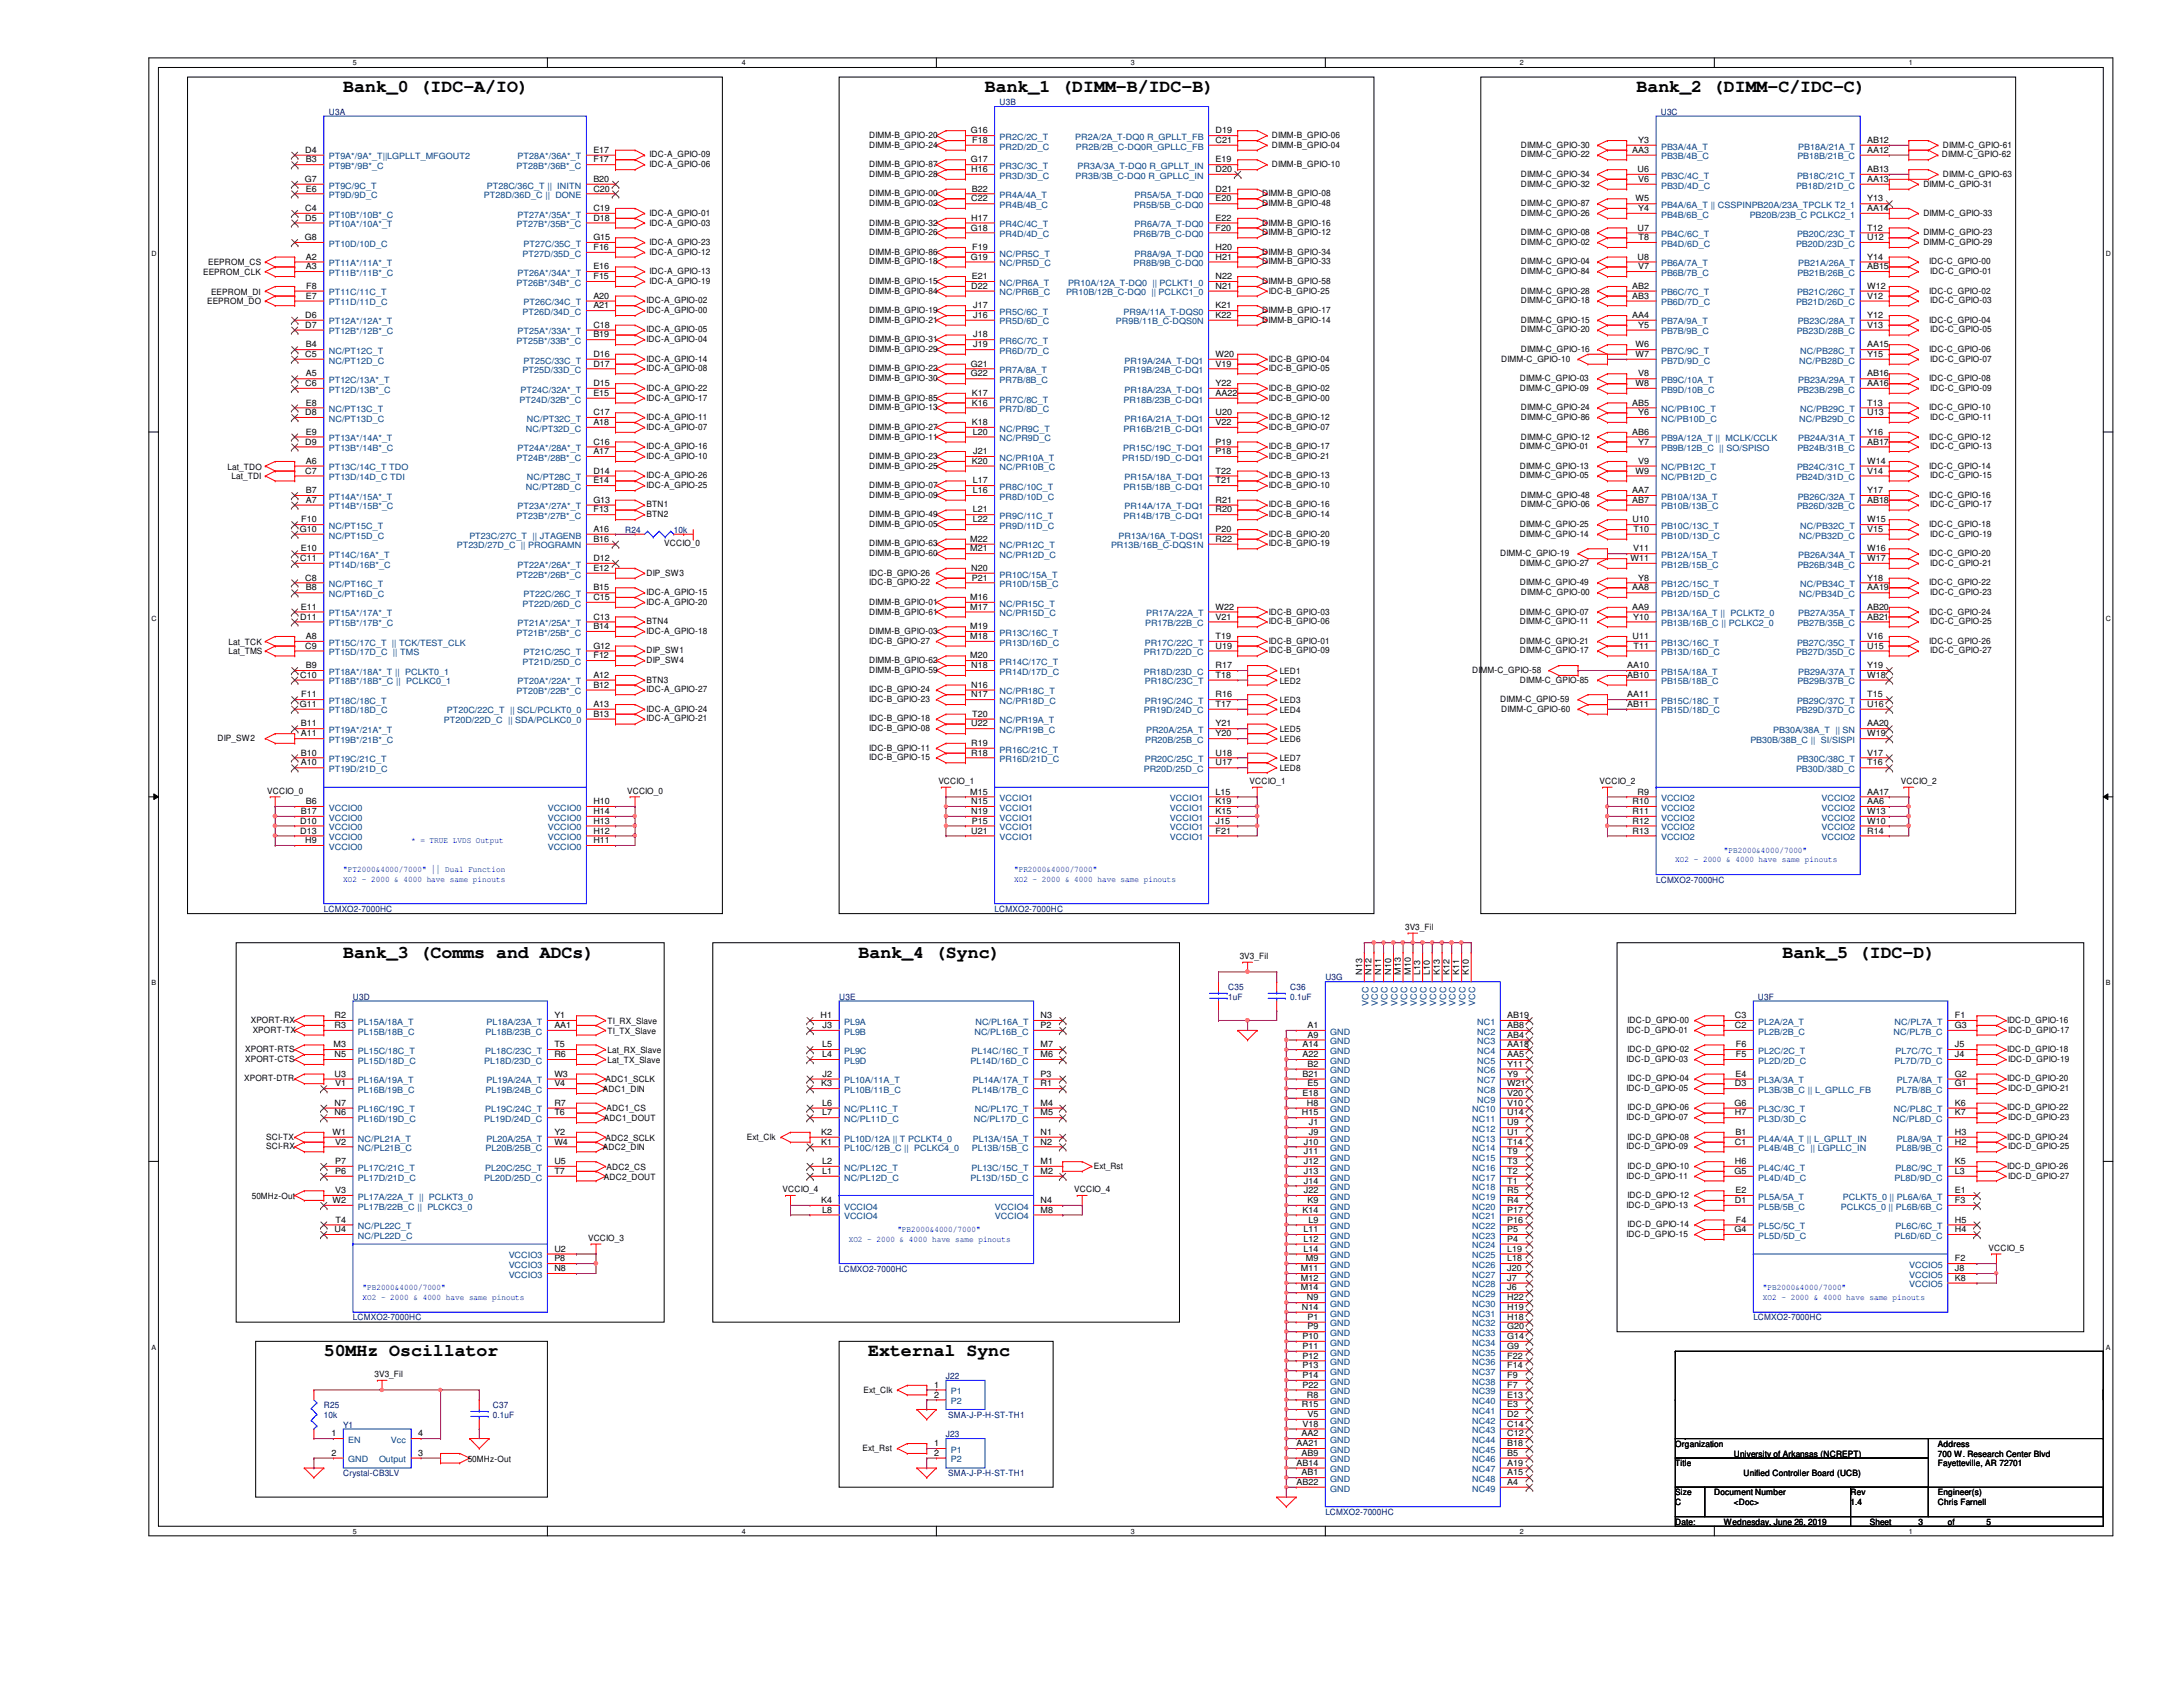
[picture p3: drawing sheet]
<svg xmlns="http://www.w3.org/2000/svg" width="279mm" height="216mm" viewBox="0 0 279 216" stroke-linecap="round" stroke-linejoin="round" font-family="sans-serif">
<defs><g id="words">
<g font-size="2.3">
<text x="43.9" y="11.8">Bank_0 (IDC-A/IO)</text>
<text x="126.1" y="11.8">Bank_1 (DIMM-B/IDC-B)</text>
<text x="209.5" y="11.8">Bank_2 (DIMM-C/IDC-C)</text>
<text x="43.9" y="122.6">Bank_3 (Comms and ADCs)</text>
<text x="109.9" y="122.6">Bank_4 (Sync)</text>
<text x="228.1" y="122.6">Bank_5 (IDC-D)</text>
<text x="41.4" y="173.6">50MHz Oscillator</text>
<text x="111.1" y="173.6">External Sync</text>
</g>
<g font-size="1.1" fill="#000080">
<text x="42.1" y="14.7">U3A</text>
<text x="127.9" y="13.4">U3B</text>
<text x="212.6" y="14.7">U3C</text>
<text x="80" y="68.2">R24</text>
<text x="86.2" y="68.2">10k</text>
<text x="212" y="113">LCMXO2-7000HC</text>
<text x="41.4" y="116.7">LCMXO2-7000HC</text>
<text x="127.3" y="116.7">LCMXO2-7000HC</text>
<text x="169.6" y="125.4">U3G</text>
<text x="45.2" y="127.9">U3D</text>
<text x="107.4" y="127.9">U3E</text>
<text x="157.2" y="126.7">C35</text>
<text x="157.2" y="127.9">1uF</text>
<text x="165.1" y="126.7">C36</text>
<text x="165.1" y="127.9">0.1uF</text>
<text x="225" y="127.9">U3F</text>
<text x="107.4" y="162.8">LCMXO2-7000HC</text>
<text x="45.2" y="169">LCMXO2-7000HC</text>
<text x="224.4" y="169">LCMXO2-7000HC</text>
<text x="121.1" y="176.5">J22</text>
<text x="41.4" y="180.2">R25</text>
<text x="41.4" y="181.4">10k</text>
<text x="43.9" y="182.7">Y1</text>
<text x="63.1" y="180.2">C37</text>
<text x="63.1" y="181.4">0.1uF</text>
<text x="121.1" y="183.9">J23</text>
<text x="121.4" y="181.4">SMA-J-P-H-ST-TH1</text>
<text x="43.9" y="188.9">Crystal-CB3LV</text>
<text x="121.4" y="188.9">SMA-J-P-H-ST-TH1</text>
<text x="169.6" y="193.9">LCMXO2-7000HC</text>
</g>
<g font-size="1.1">
<text x="111.3" y="17.7">DIMM-B_GPIO-20</text>
<text x="124.2" y="17.1">G16</text>
<text x="155.6" y="17.1">D19</text>
<text x="162.8" y="17.7">DIMM-B_GPIO-06</text>
<text x="39" y="23.3">G7</text>
<text x="39.1" y="19.6">D4</text>
<text x="39.2" y="20.8">B3</text>
<text x="75.9" y="19.6">E17</text>
<text x="75.9" y="20.8">F17</text>
<text x="75.9" y="23.3">B20</text>
<text x="83.1" y="20.2">IDC-A_GPIO-09</text>
<text x="83.1" y="21.4">IDC-A_GPIO-06</text>
<text x="111.3" y="21.4">DIMM-B_GPIO-87</text>
<text x="111.3" y="18.9">DIMM-B_GPIO-24</text>
<text x="111.3" y="22.6">DIMM-B_GPIO-28</text>
<text x="124.2" y="20.8">G17</text>
<text x="124.3" y="22">H16</text>
<text x="124.4" y="18.3">F18</text>
<text x="155.6" y="18.3">C21</text>
<text x="155.6" y="20.8">E19</text>
<text x="155.6" y="22">D20</text>
<text x="162.8" y="18.9">DIMM-B_GPIO-04</text>
<text x="162.8" y="21.4">DIMM-B_GPIO-10</text>
<text x="194.6" y="20.2">DIMM-C_GPIO-22</text>
<text x="194.6" y="18.9">DIMM-C_GPIO-30</text>
<text x="194.6" y="23.9">DIMM-C_GPIO-32</text>
<text x="194.6" y="22.6">DIMM-C_GPIO-34</text>
<text x="208.9" y="19.6">AA3</text>
<text x="209.6" y="22">U6</text>
<text x="209.7" y="18.3">Y3</text>
<text x="209.7" y="23.3">V6</text>
<text x="239" y="18.3">AB12</text>
<text x="239" y="19.6">AA12</text>
<text x="239" y="22">AB13</text>
<text x="239" y="23.3">AA13</text>
<text x="246.2" y="23.9">DIMM-C_GPIO-31</text>
<text x="248.5" y="20.2">DIMM-C_GPIO-62</text>
<text x="248.7" y="18.9">DIMM-C_GPIO-61</text>
<text x="248.7" y="22.6">DIMM-C_GPIO-63</text>
<text x="39.1" y="28.2">D5</text>
<text x="39.1" y="27">C4</text>
<text x="39.2" y="24.5">E6</text>
<text x="75.9" y="27">C19</text>
<text x="75.9" y="28.2">D18</text>
<text x="75.9" y="24.5">C20</text>
<text x="83.1" y="27.6">IDC-A_GPIO-01</text>
<text x="83.1" y="28.9">IDC-A_GPIO-03</text>
<text x="111.3" y="25.1">DIMM-B_GPIO-00</text>
<text x="111.3" y="28.9">DIMM-B_GPIO-32</text>
<text x="111.3" y="26.4">DIMM-B_GPIO-02</text>
<text x="124.2" y="29.5">G18</text>
<text x="124.3" y="25.8">C22</text>
<text x="124.3" y="28.2">H17</text>
<text x="124.4" y="24.5">B22</text>
<text x="155.6" y="24.5">D21</text>
<text x="155.6" y="25.8">E20</text>
<text x="155.6" y="28.2">E22</text>
<text x="155.6" y="29.5">F20</text>
<text x="161.5" y="25.1">DIMM-B_GPIO-08</text>
<text x="161.5" y="28.9">DIMM-B_GPIO-16</text>
<text x="161.5" y="26.4">DIMM-B_GPIO-48</text>
<text x="194.6" y="27.6">DIMM-C_GPIO-26</text>
<text x="194.6" y="26.4">DIMM-C_GPIO-87</text>
<text x="209.3" y="25.8">W5</text>
<text x="209.6" y="29.5">U7</text>
<text x="209.7" y="27">Y4</text>
<text x="239" y="25.8">Y13</text>
<text x="239" y="27">AA14</text>
<text x="239" y="29.5">T12</text>
<text x="246.2" y="27.6">DIMM-C_GPIO-33</text>
<text x="26" y="35.2">EEPROM_CLK</text>
<text x="26.6" y="34">EEPROM_CS</text>
<text x="39" y="30.7">G8</text>
<text x="39.2" y="33.2">A2</text>
<text x="39.2" y="34.5">A3</text>
<text x="75.9" y="34.5">E16</text>
<text x="75.9" y="35.7">F15</text>
<text x="75.9" y="30.7">G15</text>
<text x="75.9" y="32">F16</text>
<text x="83.1" y="35.1">IDC-A_GPIO-13</text>
<text x="83.1" y="31.4">IDC-A_GPIO-23</text>
<text x="83.1" y="32.6">IDC-A_GPIO-12</text>
<text x="111.3" y="32.6">DIMM-B_GPIO-86</text>
<text x="111.3" y="30.1">DIMM-B_GPIO-26</text>
<text x="111.3" y="33.8">DIMM-B_GPIO-18</text>
<text x="124.2" y="33.2">G19</text>
<text x="124.4" y="35.7">E21</text>
<text x="124.4" y="32">F19</text>
<text x="155.6" y="35.7">N22</text>
<text x="155.6" y="32">H20</text>
<text x="155.6" y="33.2">H21</text>
<text x="161.5" y="32.6">DIMM-B_GPIO-34</text>
<text x="161.5" y="30.1">DIMM-B_GPIO-12</text>
<text x="161.5" y="33.8">DIMM-B_GPIO-33</text>
<text x="194.6" y="31.4">DIMM-C_GPIO-02</text>
<text x="194.6" y="33.8">DIMM-C_GPIO-04</text>
<text x="194.6" y="30.1">DIMM-C_GPIO-08</text>
<text x="194.6" y="35.1">DIMM-C_GPIO-84</text>
<text x="209.6" y="33.2">U8</text>
<text x="209.7" y="34.5">V7</text>
<text x="209.7" y="30.7">T8</text>
<text x="239" y="30.7">U12</text>
<text x="239" y="33.2">Y14</text>
<text x="239" y="34.5">AB15</text>
<text x="246.2" y="30.1">DIMM-C_GPIO-23</text>
<text x="246.2" y="31.4">DIMM-C_GPIO-29</text>
<text x="246.9" y="33.8">IDC-C_GPIO-00</text>
<text x="247.1" y="35.1">IDC-C_GPIO-01</text>
<text x="26.5" y="38.9">EEPROM_DO</text>
<text x="27" y="37.7">EEPROM_DI</text>
<text x="39.1" y="40.7">D6</text>
<text x="39.1" y="42">D7</text>
<text x="39.2" y="38.2">E7</text>
<text x="39.2" y="37">F8</text>
<text x="75.9" y="42">C18</text>
<text x="75.9" y="38.2">A20</text>
<text x="75.9" y="39.5">A21</text>
<text x="82.8" y="38.8">IDC-A_GPIO-02</text>
<text x="82.8" y="40">IDC-A_GPIO-00</text>
<text x="83.1" y="36.3">IDC-A_GPIO-19</text>
<text x="111.3" y="36.3">DIMM-B_GPIO-15</text>
<text x="111.3" y="40">DIMM-B_GPIO-19</text>
<text x="111.3" y="37.6">DIMM-B_GPIO-84</text>
<text x="111.3" y="41.3">DIMM-B_GPIO-21</text>
<text x="124.3" y="37">D22</text>
<text x="124.5" y="39.5">J17</text>
<text x="124.5" y="40.7">J16</text>
<text x="155.6" y="39.5">K21</text>
<text x="155.6" y="40.7">K22</text>
<text x="155.6" y="37">N21</text>
<text x="161.5" y="36.3">DIMM-B_GPIO-58</text>
<text x="161.5" y="41.3">DIMM-B_GPIO-14</text>
<text x="161.5" y="40">DIMM-B_GPIO-17</text>
<text x="162.4" y="37.6">IDC-B_GPIO-25</text>
<text x="194.6" y="41.3">DIMM-C_GPIO-15</text>
<text x="194.6" y="38.8">DIMM-C_GPIO-18</text>
<text x="194.6" y="37.6">DIMM-C_GPIO-28</text>
<text x="208.9" y="37">AB2</text>
<text x="208.9" y="38.2">AB3</text>
<text x="208.9" y="40.7">AA4</text>
<text x="209.7" y="42">Y5</text>
<text x="239" y="37">W12</text>
<text x="239" y="38.2">V12</text>
<text x="239" y="40.7">Y12</text>
<text x="239" y="42">V13</text>
<text x="246.9" y="37.6">IDC-C_GPIO-02</text>
<text x="246.9" y="41.3">IDC-C_GPIO-04</text>
<text x="247.1" y="38.8">IDC-C_GPIO-03</text>
<text x="39.1" y="45.7">C5</text>
<text x="39.2" y="44.4">B4</text>
<text x="75.9" y="43.2">B19</text>
<text x="75.9" y="45.7">D16</text>
<text x="75.9" y="46.9">D17</text>
<text x="82.8" y="42.5">IDC-A_GPIO-05</text>
<text x="82.8" y="46.3">IDC-A_GPIO-14</text>
<text x="82.8" y="43.8">IDC-A_GPIO-04</text>
<text x="82.8" y="47.5">IDC-A_GPIO-08</text>
<text x="111.3" y="45">DIMM-B_GPIO-29</text>
<text x="111.3" y="47.5">DIMM-B_GPIO-22</text>
<text x="111.3" y="43.8">DIMM-B_GPIO-31</text>
<text x="124.2" y="46.9">G21</text>
<text x="124.5" y="43.2">J18</text>
<text x="124.5" y="44.4">J19</text>
<text x="155.6" y="45.7">W20</text>
<text x="155.6" y="46.9">V19</text>
<text x="162.4" y="46.3">IDC-B_GPIO-04</text>
<text x="162.4" y="47.5">IDC-B_GPIO-05</text>
<text x="192.2" y="46.3">DIMM-C_GPIO-10</text>
<text x="194.6" y="45">DIMM-C_GPIO-16</text>
<text x="194.6" y="42.5">DIMM-C_GPIO-20</text>
<text x="209.3" y="44.4">W6</text>
<text x="209.3" y="45.7">W7</text>
<text x="239" y="44.4">AA15</text>
<text x="239" y="45.7">Y15</text>
<text x="246.9" y="45">IDC-C_GPIO-06</text>
<text x="247.1" y="42.5">IDC-C_GPIO-05</text>
<text x="247.1" y="46.3">IDC-C_GPIO-07</text>
<text x="39.1" y="49.4">C6</text>
<text x="39.1" y="53.1">D8</text>
<text x="39.2" y="48.2">A5</text>
<text x="39.2" y="51.9">E8</text>
<text x="75.9" y="49.4">D15</text>
<text x="75.9" y="50.7">E15</text>
<text x="75.9" y="53.1">C17</text>
<text x="82.8" y="50">IDC-A_GPIO-22</text>
<text x="82.8" y="53.8">IDC-A_GPIO-11</text>
<text x="82.8" y="51.3">IDC-A_GPIO-17</text>
<text x="111.3" y="51.3">DIMM-B_GPIO-85</text>
<text x="111.3" y="48.8">DIMM-B_GPIO-30</text>
<text x="111.3" y="52.5">DIMM-B_GPIO-13</text>
<text x="124.2" y="48.2">G22</text>
<text x="124.4" y="50.7">K17</text>
<text x="124.4" y="51.9">K16</text>
<text x="155.6" y="53.1">U20</text>
<text x="155.6" y="49.4">Y22</text>
<text x="155.6" y="50.7">AA22</text>
<text x="162.4" y="51.3">IDC-B_GPIO-00</text>
<text x="162.4" y="50">IDC-B_GPIO-02</text>
<text x="162.4" y="53.8">IDC-B_GPIO-12</text>
<text x="194.5" y="48.8">DIMM-C_GPIO-03</text>
<text x="194.5" y="50">DIMM-C_GPIO-09</text>
<text x="194.6" y="53.8">DIMM-C_GPIO-86</text>
<text x="194.6" y="52.5">DIMM-C_GPIO-24</text>
<text x="208.9" y="51.9">AB5</text>
<text x="209.3" y="49.4">W8</text>
<text x="209.7" y="48.2">V8</text>
<text x="209.7" y="53.1">Y6</text>
<text x="239" y="48.2">AB16</text>
<text x="239" y="49.4">AA16</text>
<text x="239" y="51.9">T13</text>
<text x="239" y="53.1">U13</text>
<text x="246.9" y="48.8">IDC-C_GPIO-08</text>
<text x="246.9" y="52.5">IDC-C_GPIO-10</text>
<text x="247.1" y="50">IDC-C_GPIO-09</text>
<text x="247.1" y="53.8">IDC-C_GPIO-11</text>
<text x="39.1" y="56.9">D9</text>
<text x="39.2" y="55.6">E9</text>
<text x="39.2" y="59.4">A6</text>
<text x="75.9" y="56.9">C16</text>
<text x="75.9" y="58.1">A17</text>
<text x="75.9" y="54.4">A18</text>
<text x="82.8" y="57.5">IDC-A_GPIO-16</text>
<text x="82.8" y="55">IDC-A_GPIO-07</text>
<text x="82.8" y="58.7">IDC-A_GPIO-10</text>
<text x="111.3" y="55">DIMM-B_GPIO-27</text>
<text x="111.3" y="58.7">DIMM-B_GPIO-23</text>
<text x="111.3" y="56.3">DIMM-B_GPIO-11</text>
<text x="111.3" y="60">DIMM-B_GPIO-25</text>
<text x="124.4" y="59.4">K20</text>
<text x="124.4" y="54.4">K18</text>
<text x="124.5" y="55.6">L20</text>
<text x="124.5" y="58.1">J21</text>
<text x="155.6" y="56.9">P19</text>
<text x="155.6" y="58.1">P18</text>
<text x="155.6" y="54.4">V22</text>
<text x="162.4" y="55">IDC-B_GPIO-07</text>
<text x="162.4" y="57.5">IDC-B_GPIO-17</text>
<text x="162.4" y="58.7">IDC-B_GPIO-21</text>
<text x="194.5" y="57.5">DIMM-C_GPIO-01</text>
<text x="194.5" y="60">DIMM-C_GPIO-13</text>
<text x="194.6" y="56.3">DIMM-C_GPIO-12</text>
<text x="208.9" y="55.6">AB6</text>
<text x="209.7" y="56.9">Y7</text>
<text x="209.7" y="59.4">V9</text>
<text x="239" y="55.6">Y16</text>
<text x="239" y="56.9">AB17</text>
<text x="239" y="59.4">W14</text>
<text x="246.9" y="56.3">IDC-C_GPIO-12</text>
<text x="246.9" y="60">IDC-C_GPIO-14</text>
<text x="247.1" y="57.5">IDC-C_GPIO-13</text>
<text x="29.1" y="60.1">Lat_TDO</text>
<text x="29.6" y="61.3">Lat_TDI</text>
<text x="39.1" y="60.6">C7</text>
<text x="39.2" y="63.1">B7</text>
<text x="39.2" y="64.3">A7</text>
<text x="75.9" y="64.3">G13</text>
<text x="75.9" y="65.6">F13</text>
<text x="75.9" y="60.6">D14</text>
<text x="75.9" y="61.8">E14</text>
<text x="82.8" y="61.2">IDC-A_GPIO-26</text>
<text x="82.8" y="64.9">BTN1</text>
<text x="82.8" y="62.5">IDC-A_GPIO-25</text>
<text x="111.3" y="62.5">DIMM-B_GPIO-07</text>
<text x="111.3" y="63.7">DIMM-B_GPIO-09</text>
<text x="124.5" y="61.8">L17</text>
<text x="124.5" y="63.1">L16</text>
<text x="124.5" y="65.6">L21</text>
<text x="155.6" y="64.3">R21</text>
<text x="155.6" y="65.6">R20</text>
<text x="155.6" y="60.6">T22</text>
<text x="155.6" y="61.8">T21</text>
<text x="162.4" y="62.5">IDC-B_GPIO-10</text>
<text x="162.4" y="64.9">IDC-B_GPIO-16</text>
<text x="162.4" y="61.2">IDC-B_GPIO-13</text>
<text x="194.5" y="61.2">DIMM-C_GPIO-05</text>
<text x="194.6" y="64.9">DIMM-C_GPIO-06</text>
<text x="194.6" y="63.7">DIMM-C_GPIO-48</text>
<text x="208.9" y="63.1">AA7</text>
<text x="208.9" y="64.3">AB7</text>
<text x="209.3" y="60.6">W9</text>
<text x="239" y="60.6">V14</text>
<text x="239" y="63.1">Y17</text>
<text x="239" y="64.3">AB18</text>
<text x="246.9" y="63.7">IDC-C_GPIO-16</text>
<text x="247.1" y="61.2">IDC-C_GPIO-15</text>
<text x="247.1" y="64.9">IDC-C_GPIO-17</text>
<text x="38.4" y="68.1">G10</text>
<text x="38.4" y="71.8">C11</text>
<text x="38.5" y="70.6">E10</text>
<text x="38.6" y="66.8">F10</text>
<text x="75.9" y="71.8">D12</text>
<text x="75.9" y="68.1">A16</text>
<text x="75.9" y="69.3">B16</text>
<text x="82.8" y="66.2">BTN2</text>
<text x="85" y="69.9">VCCIO_0</text>
<text x="111.3" y="69.9">DIMM-B_GPIO-63</text>
<text x="111.3" y="66.2">DIMM-B_GPIO-49</text>
<text x="111.3" y="67.4">DIMM-B_GPIO-05</text>
<text x="111.3" y="71.2">DIMM-B_GPIO-60</text>
<text x="124.2" y="69.3">M22</text>
<text x="124.2" y="70.6">M21</text>
<text x="124.5" y="66.8">L22</text>
<text x="155.6" y="68.1">P20</text>
<text x="155.6" y="69.3">R22</text>
<text x="162.4" y="66.2">IDC-B_GPIO-14</text>
<text x="162.4" y="68.7">IDC-B_GPIO-20</text>
<text x="162.4" y="69.9">IDC-B_GPIO-19</text>
<text x="192" y="71.2">DIMM-C_GPIO-19</text>
<text x="194.5" y="68.7">DIMM-C_GPIO-14</text>
<text x="194.5" y="67.4">DIMM-C_GPIO-25</text>
<text x="208.7" y="71.8">W11</text>
<text x="209" y="66.8">U10</text>
<text x="209" y="70.6">V11</text>
<text x="209.1" y="68.1">T10</text>
<text x="239" y="66.8">W15</text>
<text x="239" y="68.1">V15</text>
<text x="239" y="70.6">W16</text>
<text x="239" y="71.8">W17</text>
<text x="246.9" y="67.4">IDC-C_GPIO-18</text>
<text x="246.9" y="71.2">IDC-C_GPIO-20</text>
<text x="247.1" y="68.7">IDC-C_GPIO-19</text>
<text x="39.1" y="74.3">C8</text>
<text x="39.2" y="75.6">B8</text>
<text x="75.9" y="73.1">E12</text>
<text x="75.9" y="75.6">B15</text>
<text x="75.9" y="76.8">C15</text>
<text x="82.8" y="76.2">IDC-A_GPIO-15</text>
<text x="82.8" y="73.7">DIP_SW3</text>
<text x="82.8" y="77.4">IDC-A_GPIO-20</text>
<text x="111.3" y="77.4">DIMM-B_GPIO-01</text>
<text x="111.3" y="74.9">IDC-B_GPIO-22</text>
<text x="111.3" y="73.7">IDC-B_GPIO-26</text>
<text x="124.2" y="76.8">M16</text>
<text x="124.3" y="73.1">N20</text>
<text x="124.4" y="74.3">P21</text>
<text x="194.5" y="74.9">DIMM-C_GPIO-49</text>
<text x="194.5" y="72.4">DIMM-C_GPIO-27</text>
<text x="194.6" y="76.2">DIMM-C_GPIO-00</text>
<text x="208.9" y="75.6">AA8</text>
<text x="209.7" y="74.3">Y8</text>
<text x="239" y="74.3">Y18</text>
<text x="239" y="75.6">AA19</text>
<text x="246.9" y="74.9">IDC-C_GPIO-22</text>
<text x="247.1" y="72.4">IDC-C_GPIO-21</text>
<text x="247.1" y="76.2">IDC-C_GPIO-23</text>
<text x="29.3" y="82.5">Lat_TCK</text>
<text x="29.3" y="83.7">Lat_TMS</text>
<text x="38.4" y="79.3">D11</text>
<text x="38.5" y="78">E11</text>
<text x="39.1" y="83">C9</text>
<text x="39.2" y="81.8">A8</text>
<text x="75.9" y="79.3">C13</text>
<text x="75.9" y="80.5">B14</text>
<text x="75.9" y="83">G12</text>
<text x="82.8" y="79.9">BTN4</text>
<text x="82.8" y="83.6">DIP_SW1</text>
<text x="82.8" y="81.2">IDC-A_GPIO-18</text>
<text x="111.3" y="81.2">DIMM-B_GPIO-03</text>
<text x="111.3" y="78.7">DIMM-B_GPIO-61</text>
<text x="111.3" y="82.4">IDC-B_GPIO-27</text>
<text x="124.2" y="78">M17</text>
<text x="124.2" y="80.5">M19</text>
<text x="124.2" y="81.8">M18</text>
<text x="155.6" y="78">W22</text>
<text x="155.6" y="79.3">V21</text>
<text x="155.6" y="81.8">T19</text>
<text x="155.6" y="83">U19</text>
<text x="162.4" y="79.9">IDC-B_GPIO-06</text>
<text x="162.4" y="82.4">IDC-B_GPIO-01</text>
<text x="162.4" y="78.7">IDC-B_GPIO-03</text>
<text x="162.4" y="83.6">IDC-B_GPIO-09</text>
<text x="194.5" y="78.7">DIMM-C_GPIO-07</text>
<text x="194.5" y="79.9">DIMM-C_GPIO-11</text>
<text x="194.5" y="83.6">DIMM-C_GPIO-17</text>
<text x="194.5" y="82.4">DIMM-C_GPIO-21</text>
<text x="208.9" y="78">AA9</text>
<text x="209" y="81.8">U11</text>
<text x="209" y="79.3">Y10</text>
<text x="209.1" y="83">T11</text>
<text x="239" y="78">AB20</text>
<text x="239" y="79.3">AB21</text>
<text x="239" y="81.8">V16</text>
<text x="239" y="83">U15</text>
<text x="246.9" y="78.7">IDC-C_GPIO-24</text>
<text x="246.9" y="82.4">IDC-C_GPIO-26</text>
<text x="247.1" y="79.9">IDC-C_GPIO-25</text>
<text x="247.1" y="83.6">IDC-C_GPIO-27</text>
<text x="38.4" y="86.7">C10</text>
<text x="38.6" y="89.2">F11</text>
<text x="39.2" y="85.5">B9</text>
<text x="75.9" y="86.7">A12</text>
<text x="75.9" y="88">B12</text>
<text x="75.9" y="84.2">F12</text>
<text x="82.8" y="87.4">BTN3</text>
<text x="82.8" y="84.9">DIP_SW4</text>
<text x="82.8" y="88.6">IDC-A_GPIO-27</text>
<text x="111.3" y="86.1">DIMM-B_GPIO-59</text>
<text x="111.3" y="84.9">DIMM-B_GPIO-62</text>
<text x="111.3" y="88.6">IDC-B_GPIO-24</text>
<text x="111.3" y="89.8">IDC-B_GPIO-23</text>
<text x="124.2" y="84.2">M20</text>
<text x="124.3" y="85.5">N18</text>
<text x="124.3" y="88">N16</text>
<text x="124.3" y="89.2">N17</text>
<text x="155.6" y="86.7">T18</text>
<text x="155.6" y="85.5">R17</text>
<text x="155.6" y="89.2">R16</text>
<text x="163.8" y="86.2">LED1</text>
<text x="163.8" y="87.5">LED2</text>
<text x="163.8" y="90">LED3</text>
<text x="188.4" y="86.1">DIMM-C_GPIO-58</text>
<text x="192" y="89.8">DIMM-C_GPIO-59</text>
<text x="194.5" y="87.4">DIMM-C_GPIO-85</text>
<text x="208.3" y="85.5">AA10</text>
<text x="208.3" y="86.7">AB10</text>
<text x="208.3" y="89.2">AA11</text>
<text x="239" y="85.5">Y19</text>
<text x="239" y="86.7">W18</text>
<text x="239" y="89.2">T15</text>
<text x="27.9" y="94.8">DIP_SW2</text>
<text x="38.4" y="90.5">G11</text>
<text x="38.5" y="93">B11</text>
<text x="38.5" y="94.2">A11</text>
<text x="75.9" y="90.5">A13</text>
<text x="75.9" y="91.7">B13</text>
<text x="82.8" y="91.1">IDC-A_GPIO-24</text>
<text x="82.8" y="92.3">IDC-A_GPIO-21</text>
<text x="111.3" y="93.6">IDC-B_GPIO-08</text>
<text x="111.3" y="92.3">IDC-B_GPIO-18</text>
<text x="124.3" y="93">U22</text>
<text x="124.3" y="95.5">R19</text>
<text x="124.4" y="91.7">T20</text>
<text x="155.6" y="90.5">T17</text>
<text x="155.6" y="93">Y21</text>
<text x="155.6" y="94.2">Y20</text>
<text x="163.8" y="91.2">LED4</text>
<text x="163.8" y="93.7">LED5</text>
<text x="163.8" y="95">LED6</text>
<text x="192.2" y="91.1">DIMM-C_GPIO-60</text>
<text x="208.3" y="90.5">AB11</text>
<text x="239" y="90.5">U16</text>
<text x="239" y="93">AA20</text>
<text x="239" y="94.2">W19</text>
<text x="34.2" y="101.6">VCCIO_0</text>
<text x="38.5" y="96.7">B10</text>
<text x="38.5" y="98">A10</text>
<text x="80.3" y="101.6">VCCIO_0</text>
<text x="111.3" y="96.1">IDC-B_GPIO-11</text>
<text x="111.3" y="97.3">IDC-B_GPIO-15</text>
<text x="120.1" y="100.3">VCCIO_1</text>
<text x="124.2" y="101.7">M15</text>
<text x="124.3" y="96.7">R18</text>
<text x="155.6" y="96.7">U18</text>
<text x="155.6" y="98">U17</text>
<text x="155.6" y="101.7">L15</text>
<text x="159.9" y="100.3">VCCIO_1</text>
<text x="163.8" y="97.5">LED7</text>
<text x="163.8" y="98.7">LED8</text>
<text x="204.7" y="100.3">VCCIO_2</text>
<text x="209.6" y="101.7">R9</text>
<text x="239" y="96.7">V17</text>
<text x="239" y="98">T16</text>
<text x="239" y="101.7">AA17</text>
<text x="243.3" y="100.3">VCCIO_2</text>
<text x="38.4" y="105.4">D10</text>
<text x="38.4" y="106.7">D13</text>
<text x="38.5" y="104.2">B17</text>
<text x="39.1" y="107.9">H9</text>
<text x="39.2" y="102.9">B6</text>
<text x="75.9" y="102.9">H10</text>
<text x="75.9" y="107.9">H11</text>
<text x="75.9" y="106.7">H12</text>
<text x="75.9" y="105.4">H13</text>
<text x="75.9" y="104.2">H14</text>
<text x="124.3" y="102.9">N15</text>
<text x="124.3" y="104.2">N19</text>
<text x="124.3" y="106.7">U21</text>
<text x="124.4" y="105.4">P15</text>
<text x="155.6" y="106.7">F21</text>
<text x="155.6" y="105.4">J15</text>
<text x="155.6" y="104.2">K15</text>
<text x="155.6" y="102.9">K19</text>
<text x="209" y="102.9">R10</text>
<text x="209" y="104.2">R11</text>
<text x="209" y="105.4">R12</text>
<text x="209" y="106.7">R13</text>
<text x="239" y="106.7">R14</text>
<text x="239" y="105.4">W10</text>
<text x="239" y="104.2">W13</text>
<text x="239" y="102.9">AA6</text>
<text x="179.8" y="119">3V3_Fil</text>
<text x="158.7" y="122.7">3V3_Fil</text>
<text x="174.3" y="124.8" transform="rotate(-90 174.3 124.8)">N13</text>
<text x="175.6" y="124.8" transform="rotate(-90 175.6 124.8)">N12</text>
<text x="176.8" y="124.8" transform="rotate(-90 176.8 124.8)">N11</text>
<text x="178.1" y="124.8" transform="rotate(-90 178.1 124.8)">N10</text>
<text x="179.3" y="124.8" transform="rotate(-90 179.3 124.8)">M13</text>
<text x="180.6" y="124.8" transform="rotate(-90 180.6 124.8)">M10</text>
<text x="181.8" y="124.8" transform="rotate(-90 181.8 124.8)">L13</text>
<text x="183" y="124.8" transform="rotate(-90 183 124.8)">L10</text>
<text x="184.3" y="124.8" transform="rotate(-90 184.3 124.8)">K13</text>
<text x="185.5" y="124.8" transform="rotate(-90 185.5 124.8)">K12</text>
<text x="186.8" y="124.8" transform="rotate(-90 186.8 124.8)">K11</text>
<text x="188" y="124.8" transform="rotate(-90 188 124.8)">K10</text>
<text x="32.1" y="130.9">XPORT-RX</text>
<text x="42.8" y="130.3">R2</text>
<text x="42.8" y="131.6">R3</text>
<text x="71" y="130.3">Y1</text>
<text x="71" y="131.6">AA1</text>
<text x="77.8" y="131.1">TI_RX_Slave</text>
<text x="105" y="130.3">H1</text>
<text x="105.3" y="131.6">J3</text>
<text x="133.2" y="130.3">N3</text>
<text x="133.2" y="131.6">P2</text>
<text x="167.3" y="131.6">A1</text>
<text x="192.9" y="131.6">AB8</text>
<text x="192.9" y="130.3">AB19</text>
<text x="208.3" y="130.9">IDC-D_GPIO-00</text>
<text x="222" y="130.3">C3</text>
<text x="222" y="131.6">C2</text>
<text x="250.2" y="130.3">F1</text>
<text x="250.2" y="131.6">G3</text>
<text x="256.9" y="130.9">IDC-D_GPIO-16</text>
<text x="31.4" y="135.9">XPORT-CTS</text>
<text x="31.4" y="134.7">XPORT-RTS</text>
<text x="32.3" y="132.2">XPORT-TX</text>
<text x="42.7" y="134">M3</text>
<text x="42.8" y="135.3">N5</text>
<text x="42.8" y="137.8">U3</text>
<text x="71" y="134">T5</text>
<text x="71" y="135.3">R6</text>
<text x="71" y="137.8">W3</text>
<text x="77.8" y="132.3">TI_TX_Slave</text>
<text x="77.8" y="136">Lat_TX_Slave</text>
<text x="77.8" y="134.8">Lat_RX_Slave</text>
<text x="105.2" y="134">L5</text>
<text x="105.2" y="135.3">L4</text>
<text x="105.3" y="137.8">J2</text>
<text x="133.2" y="134">M7</text>
<text x="133.2" y="135.3">M6</text>
<text x="133.2" y="137.8">P3</text>
<text x="166.7" y="134">A14</text>
<text x="166.7" y="135.3">A22</text>
<text x="166.7" y="137.8">B21</text>
<text x="167.3" y="132.8">A9</text>
<text x="167.3" y="136.5">B2</text>
<text x="192.9" y="137.8">Y9</text>
<text x="192.9" y="136.5">Y11</text>
<text x="192.9" y="135.3">AA5</text>
<text x="192.9" y="134">AA18</text>
<text x="192.9" y="132.8">AB4</text>
<text x="208.2" y="132.2">IDC-D_GPIO-01</text>
<text x="208.2" y="135.9">IDC-D_GPIO-03</text>
<text x="208.3" y="134.7">IDC-D_GPIO-02</text>
<text x="222.1" y="137.8">E4</text>
<text x="222.2" y="134">F6</text>
<text x="222.2" y="135.3">F5</text>
<text x="250.2" y="134">J5</text>
<text x="250.2" y="135.3">J4</text>
<text x="250.2" y="137.8">G2</text>
<text x="256.9" y="134.7">IDC-D_GPIO-18</text>
<text x="257" y="132.2">IDC-D_GPIO-17</text>
<text x="257" y="135.9">IDC-D_GPIO-19</text>
<text x="31.2" y="138.4">XPORT-DTR</text>
<text x="42.8" y="141.5">N7</text>
<text x="42.8" y="142.7">N6</text>
<text x="42.9" y="139">V1</text>
<text x="71" y="139">V4</text>
<text x="71" y="141.5">R7</text>
<text x="71" y="142.7">T6</text>
<text x="77.2" y="139.7">ADC1_DIN</text>
<text x="77.3" y="143.5">ADC1_DOUT</text>
<text x="77.5" y="138.5">ADC1_SCLK</text>
<text x="77.6" y="142.2">ADC1_CS</text>
<text x="105.1" y="139">K3</text>
<text x="105.2" y="141.5">L6</text>
<text x="105.2" y="142.7">L7</text>
<text x="133.2" y="139">R1</text>
<text x="133.2" y="141.5">M4</text>
<text x="133.2" y="142.7">M5</text>
<text x="166.6" y="142.7">H15</text>
<text x="166.7" y="140.2">E18</text>
<text x="167.3" y="141.5">H8</text>
<text x="167.3" y="139">E5</text>
<text x="192.9" y="142.7">U14</text>
<text x="192.9" y="141.5">V10</text>
<text x="192.9" y="140.2">V20</text>
<text x="192.9" y="139">W21</text>
<text x="208.2" y="139.6">IDC-D_GPIO-05</text>
<text x="208.2" y="143.4">IDC-D_GPIO-07</text>
<text x="208.3" y="138.4">IDC-D_GPIO-04</text>
<text x="208.3" y="142.1">IDC-D_GPIO-06</text>
<text x="222" y="141.5">G6</text>
<text x="222" y="139">D3</text>
<text x="222" y="142.7">H7</text>
<text x="250.2" y="139">G1</text>
<text x="250.2" y="141.5">K6</text>
<text x="250.2" y="142.7">K7</text>
<text x="256.9" y="138.4">IDC-D_GPIO-20</text>
<text x="256.9" y="142.1">IDC-D_GPIO-22</text>
<text x="257" y="139.6">IDC-D_GPIO-21</text>
<text x="257" y="143.4">IDC-D_GPIO-23</text>
<text x="34.1" y="145.8">SCI-TX</text>
<text x="34.1" y="147.1">SCI-RX</text>
<text x="42.5" y="145.2">W1</text>
<text x="42.9" y="146.5">V2</text>
<text x="42.9" y="149">P7</text>
<text x="71" y="145.2">Y2</text>
<text x="71" y="146.5">W4</text>
<text x="71" y="149">U5</text>
<text x="77.2" y="147.2">ADC2_DIN</text>
<text x="77.5" y="146">ADC2_SCLK</text>
<text x="77.6" y="149.7">ADC2_CS</text>
<text x="95.6" y="145.8">Ext_Clk</text>
<text x="105.1" y="145.2">K2</text>
<text x="105.1" y="146.5">K1</text>
<text x="105.2" y="149">L2</text>
<text x="133.2" y="145.2">N1</text>
<text x="133.2" y="146.5">N2</text>
<text x="133.2" y="149">M1</text>
<text x="140" y="149.6">Ext_Rst</text>
<text x="166.9" y="146.5">J10</text>
<text x="166.9" y="147.7">J11</text>
<text x="166.9" y="149">J12</text>
<text x="167.5" y="144">J1</text>
<text x="167.5" y="145.2">J9</text>
<text x="192.9" y="149">T3</text>
<text x="192.9" y="147.7">T9</text>
<text x="192.9" y="146.5">T14</text>
<text x="192.9" y="145.2">U1</text>
<text x="192.9" y="144">U9</text>
<text x="208.2" y="147.1">IDC-D_GPIO-09</text>
<text x="208.3" y="145.8">IDC-D_GPIO-08</text>
<text x="208.3" y="149.6">IDC-D_GPIO-10</text>
<text x="222" y="146.5">C1</text>
<text x="222" y="149">H6</text>
<text x="222.1" y="145.2">B1</text>
<text x="250.2" y="145.2">H3</text>
<text x="250.2" y="146.5">H2</text>
<text x="250.2" y="149">K5</text>
<text x="256.9" y="145.8">IDC-D_GPIO-24</text>
<text x="256.9" y="149.6">IDC-D_GPIO-26</text>
<text x="257" y="147.1">IDC-D_GPIO-25</text>
<text x="32.2" y="153.5">50MHz-Out</text>
<text x="42.5" y="154">W2</text>
<text x="42.9" y="150.2">P6</text>
<text x="42.9" y="152.7">V3</text>
<text x="71" y="150.2">T7</text>
<text x="77.3" y="151">ADC2_DOUT</text>
<text x="100.2" y="152.6">VCCIO_4</text>
<text x="105.1" y="154">K4</text>
<text x="105.2" y="150.2">L1</text>
<text x="105.2" y="155.2">L8</text>
<text x="133.2" y="150.2">M2</text>
<text x="133.2" y="155.2">M8</text>
<text x="133.2" y="154">N4</text>
<text x="137.5" y="152.6">VCCIO_4</text>
<text x="166.7" y="155.2">K14</text>
<text x="166.9" y="150.2">J13</text>
<text x="166.9" y="151.5">J14</text>
<text x="166.9" y="152.7">J22</text>
<text x="167.3" y="154">K9</text>
<text x="192.9" y="155.2">P17</text>
<text x="192.9" y="154">R4</text>
<text x="192.9" y="152.7">R5</text>
<text x="192.9" y="151.5">T1</text>
<text x="192.9" y="150.2">T2</text>
<text x="208.2" y="150.8">IDC-D_GPIO-11</text>
<text x="208.2" y="154.6">IDC-D_GPIO-13</text>
<text x="208.3" y="153.3">IDC-D_GPIO-12</text>
<text x="222" y="150.2">G5</text>
<text x="222" y="154">D1</text>
<text x="222.1" y="152.7">E2</text>
<text x="250.2" y="152.7">E1</text>
<text x="250.2" y="154">F3</text>
<text x="250.2" y="150.2">L3</text>
<text x="257" y="150.8">IDC-D_GPIO-27</text>
<text x="42.8" y="157.7">U4</text>
<text x="42.9" y="156.5">T4</text>
<text x="71" y="161.4">P8</text>
<text x="71" y="160.2">U2</text>
<text x="75.3" y="158.8">VCCIO_3</text>
<text x="166.8" y="157.7">L11</text>
<text x="166.8" y="158.9">L12</text>
<text x="166.8" y="160.2">L14</text>
<text x="167.1" y="161.4">M9</text>
<text x="167.5" y="156.5">L9</text>
<text x="192.9" y="161.4">L18</text>
<text x="192.9" y="160.2">L19</text>
<text x="192.9" y="158.9">P4</text>
<text x="192.9" y="157.7">P5</text>
<text x="192.9" y="156.5">P16</text>
<text x="208.2" y="158.3">IDC-D_GPIO-15</text>
<text x="208.3" y="157.1">IDC-D_GPIO-14</text>
<text x="222" y="157.7">G4</text>
<text x="222.2" y="156.5">F4</text>
<text x="250.2" y="156.5">H5</text>
<text x="250.2" y="157.7">H4</text>
<text x="250.2" y="161.4">F2</text>
<text x="254.5" y="160.1">VCCIO_5</text>
<text x="71" y="162.7">N8</text>
<text x="166.5" y="162.7">M11</text>
<text x="166.5" y="163.9">M12</text>
<text x="166.5" y="165.1">M14</text>
<text x="166.6" y="167.6">N14</text>
<text x="167.3" y="166.4">N9</text>
<text x="192.9" y="167.6">H19</text>
<text x="192.9" y="166.4">H22</text>
<text x="192.9" y="165.1">J6</text>
<text x="192.9" y="163.9">J7</text>
<text x="192.9" y="162.7">J20</text>
<text x="250.2" y="162.7">J8</text>
<text x="250.2" y="163.9">K8</text>
<text x="166.7" y="171.4">P10</text>
<text x="166.7" y="172.6">P11</text>
<text x="166.7" y="173.9">P12</text>
<text x="167.3" y="168.9">P1</text>
<text x="167.3" y="170.1">P9</text>
<text x="192.9" y="173.9">F22</text>
<text x="192.9" y="172.6">G9</text>
<text x="192.9" y="171.4">G14</text>
<text x="192.9" y="170.1">G20</text>
<text x="192.9" y="168.9">H18</text>
<text x="47.9" y="176.2">3V3_Fil</text>
<text x="110.5" y="178.2">Ext_Clk</text>
<text x="119.5" y="177.6">1</text>
<text x="119.5" y="178.9">2</text>
<text x="166.7" y="175.1">P13</text>
<text x="166.7" y="176.4">P14</text>
<text x="166.7" y="177.6">P22</text>
<text x="167.3" y="178.9">R8</text>
<text x="192.9" y="178.9">E13</text>
<text x="192.9" y="177.6">F7</text>
<text x="192.9" y="176.4">F9</text>
<text x="192.9" y="175.1">F14</text>
<text x="42.4" y="183.8">1</text>
<text x="53.5" y="183.8">4</text>
<text x="110.4" y="185.7">Ext_Rst</text>
<text x="119.5" y="185.1">1</text>
<text x="165.9" y="185.1">AA21</text>
<text x="166.6" y="183.8">AA2</text>
<text x="166.6" y="180.1">R15</text>
<text x="166.7" y="182.6">V18</text>
<text x="167.3" y="181.4">V5</text>
<text x="192.9" y="185.1">B18</text>
<text x="192.9" y="183.8">C12</text>
<text x="192.9" y="182.6">C14</text>
<text x="192.9" y="181.4">D2</text>
<text x="192.9" y="180.1">E3</text>
<text x="214.4" y="185.2">Organization</text>
<text x="248" y="185.2">Address</text>
<text x="42.4" y="186.3">2</text>
<text x="53.5" y="186.3">3</text>
<text x="59.9" y="187.1">50MHz-Out</text>
<text x="119.5" y="186.3">2</text>
<text x="165.9" y="187.6">AB14</text>
<text x="165.9" y="190">AB22</text>
<text x="166.6" y="186.3">AB9</text>
<text x="166.6" y="188.8">AB1</text>
<text x="192.9" y="190">A4</text>
<text x="192.9" y="188.8">A15</text>
<text x="192.9" y="187.6">A19</text>
<text x="192.9" y="186.3">B5</text>
<text x="214.4" y="187.7">Title</text>
<text x="214.4" y="191.4">Size</text>
<text x="219.4" y="191.4">Document Number</text>
<text x="221.9" y="186.4">University of Arkansas (NCREPT)</text>
<text x="223.1" y="188.9">Unified Controller Board (UCB)</text>
<text x="236.9" y="191.4">Rev</text>
<text x="248" y="191.4">Engineer(s)</text>
<text x="248" y="186.4">700 W. Research Center Blvd</text>
<text x="248" y="187.7">Fayetteville, AR 72701</text>
<text x="214.4" y="192.7">C</text>
<text x="214.4" y="195.2">Date:</text>
<text x="220.6" y="195.2">Wednesday, June 26, 2019</text>
<text x="221.9" y="192.7">&lt;Doc&gt;</text>
<text x="236.9" y="192.7">1.4</text>
<text x="239.3" y="195.2">Sheet</text>
<text x="245.5" y="195.2">3</text>
<text x="248" y="192.7">Chris Farnell</text>
<text x="249.3" y="195.2">of</text>
<text x="254.3" y="195.2">5</text>
</g>
<g font-size="1.1" fill="#004080">
<text x="127.9" y="17.9">PR2C/2C_T</text>
<text x="137.6" y="17.9">PR2A/2A_T-DQ0 R_GPLLT_FB</text>
<text x="42.1" y="20.4">PT9A*/9A*_T||LGPLLT_MFGOUT2</text>
<text x="42.1" y="21.6">PT9B*/9B*_C</text>
<text x="66.1" y="21.6">PT28B*/36B*_C</text>
<text x="66.3" y="20.4">PT28A*/36A*_T</text>
<text x="127.9" y="19.1">PR2D/2D_C</text>
<text x="127.9" y="21.6">PR3C/3C_T</text>
<text x="127.9" y="22.9">PR3D/3D_C</text>
<text x="137.7" y="22.9">PR3B/3B_C-DQ0 R_GPLLC_IN</text>
<text x="137.7" y="19.1">PR2B/2B_C-DQ0R_GPLLC_FB</text>
<text x="137.9" y="21.6">PR3A/3A_T-DQ0 R_GPLLT_IN</text>
<text x="212.6" y="19.1">PB3A/4A_T</text>
<text x="212.6" y="20.4">PB3B/4B_C</text>
<text x="212.6" y="22.9">PB3C/4C_T</text>
<text x="230" y="22.9">PB18C/21C_T</text>
<text x="230" y="20.4">PB18B/21B_C</text>
<text x="230.2" y="19.1">PB18A/21A_T</text>
<text x="42.1" y="29.1">PT10A*/10A*_T</text>
<text x="42.1" y="27.9">PT10B*/10B*_C</text>
<text x="42.1" y="24.1">PT9C/9C_T</text>
<text x="42.1" y="25.4">PT9D/9D_C</text>
<text x="61.9" y="25.4">PT28D/36D_C || DONE</text>
<text x="62.3" y="24.1">PT28C/36C_T || INITN</text>
<text x="66.1" y="29.1">PT27B*/35B*_C</text>
<text x="66.3" y="27.9">PT27A*/35A*_T</text>
<text x="127.9" y="25.4">PR4A/4A_T</text>
<text x="127.9" y="26.6">PR4B/4B_C</text>
<text x="127.9" y="29.1">PR4C/4C_T</text>
<text x="145.1" y="26.6">PR5B/5B_C-DQ0</text>
<text x="145.2" y="25.4">PR5A/5A_T-DQ0</text>
<text x="145.2" y="29.1">PR6A/7A_T-DQ0</text>
<text x="212.6" y="24.1">PB3D/4D_C</text>
<text x="212.6" y="26.6">PB4A/6A_T || CSSPINPB20A/23A_TPCLK T2_1</text>
<text x="212.6" y="27.9">PB4B/6B_C</text>
<text x="223.9" y="27.9">PB20B/23B_C PCLKC2_1</text>
<text x="229.9" y="24.1">PB18D/21D_C</text>
<text x="42.1" y="31.6">PT10D/10D_C</text>
<text x="42.1" y="34.1">PT11A*/11A*_T</text>
<text x="42.1" y="35.3">PT11B*/11B*_C</text>
<text x="66.3" y="35.3">PT26A*/34A*_T</text>
<text x="66.9" y="32.9">PT27D/35D_C</text>
<text x="67" y="31.6">PT27C/35C_T</text>
<text x="127.9" y="30.4">PR4D/4D_C</text>
<text x="127.9" y="32.9">NC/PR5C_T</text>
<text x="127.9" y="34.1">NC/PR5D_C</text>
<text x="145.1" y="30.4">PR6B/7B_C-DQ0</text>
<text x="145.1" y="34.1">PR8B/9B_C-DQ0</text>
<text x="145.2" y="32.9">PR8A/9A_T-DQ0</text>
<text x="212.6" y="30.4">PB4C/6C_T</text>
<text x="212.6" y="31.6">PB4D/6D_C</text>
<text x="212.6" y="34.1">PB6A/7A_T</text>
<text x="212.6" y="35.3">PB6B/7B_C</text>
<text x="229.9" y="31.6">PB20D/23D_C</text>
<text x="230" y="30.4">PB20C/23C_T</text>
<text x="230" y="35.3">PB21B/26B_C</text>
<text x="230.2" y="34.1">PB21A/26A_T</text>
<text x="42.1" y="37.8">PT11C/11C_T</text>
<text x="42.1" y="39.1">PT11D/11D_C</text>
<text x="42.1" y="41.5">PT12A*/12A*_T</text>
<text x="66.1" y="36.6">PT26B*/34B*_C</text>
<text x="66.9" y="40.3">PT26D/34D_C</text>
<text x="67" y="39.1">PT26C/34C_T</text>
<text x="127.9" y="36.6">NC/PR6A_T</text>
<text x="127.9" y="37.8">NC/PR6B_C</text>
<text x="127.9" y="40.3">PR5C/6C_T</text>
<text x="127.9" y="41.5">PR5D/6D_C</text>
<text x="136.4" y="37.8">PR10B/12B_C-DQ0 || PCLKC1_0</text>
<text x="136.7" y="36.6">PR10A/12A_T-DQ0 || PCLKT1_0</text>
<text x="142.8" y="41.5">PR9B/11B_C-DQS0N</text>
<text x="143.8" y="40.3">PR9A/11A_T-DQS0</text>
<text x="212.6" y="37.8">PB6C/7C_T</text>
<text x="212.6" y="39.1">PB6D/7D_C</text>
<text x="212.6" y="41.5">PB7A/9A_T</text>
<text x="229.9" y="39.1">PB21D/26D_C</text>
<text x="230" y="37.8">PB21C/26C_T</text>
<text x="230.1" y="41.5">PB23C/28A_T</text>
<text x="42.1" y="42.8">PT12B*/12B*_C</text>
<text x="42.1" y="45.3">NC/PT12C_T</text>
<text x="42.1" y="46.5">NC/PT12D_C</text>
<text x="66.1" y="44">PT25B*/33B*_C</text>
<text x="66.3" y="42.8">PT25A*/33A*_T</text>
<text x="66.9" y="47.8">PT25D/33D_C</text>
<text x="67" y="46.5">PT25C/33C_T</text>
<text x="127.9" y="44">PR6C/7C_T</text>
<text x="127.9" y="45.3">PR6D/7D_C</text>
<text x="127.9" y="47.8">PR7A/8A_T</text>
<text x="143.8" y="47.8">PR19B/24B_C-DQ1</text>
<text x="143.9" y="46.5">PR19A/24A_T-DQ1</text>
<text x="212.6" y="42.8">PB7B/9B_C</text>
<text x="212.6" y="45.3">PB7C/9C_T</text>
<text x="212.6" y="46.5">PB7D/9D_C</text>
<text x="230" y="42.8">PB23D/28B_C</text>
<text x="230.3" y="46.5">NC/PB28D_C</text>
<text x="230.4" y="45.3">NC/PB28C_T</text>
<text x="42.1" y="49">PT12C/13A*_T</text>
<text x="42.1" y="50.2">PT12D/13B*_C</text>
<text x="42.1" y="52.7">NC/PT13C_T</text>
<text x="42.1" y="54">NC/PT13D_C</text>
<text x="66.5" y="51.5">PT24D/32B*_C</text>
<text x="66.6" y="50.2">PT24C/32A*_T</text>
<text x="67.4" y="54">NC/PT32C_T</text>
<text x="127.9" y="49">PR7B/8B_C</text>
<text x="127.9" y="51.5">PR7C/8C_T</text>
<text x="127.9" y="52.7">PR7D/8D_C</text>
<text x="143.8" y="51.5">PR18B/23B_C-DQ1</text>
<text x="143.9" y="54">PR16A/21A_T-DQ1</text>
<text x="143.9" y="50.2">PR18A/23A_T-DQ1</text>
<text x="212.6" y="49">PB9C/10A_T</text>
<text x="212.6" y="50.2">PB9D/10B_C</text>
<text x="212.6" y="52.7">NC/PB10C_T</text>
<text x="212.6" y="54">NC/PB10D_C</text>
<text x="230" y="50.2">PB23B/29B_C</text>
<text x="230.2" y="49">PB23A/29A_T</text>
<text x="230.3" y="54">NC/PB29D_C</text>
<text x="230.4" y="52.7">NC/PB29C_T</text>
<text x="42.1" y="56.5">PT13A*/14A*_T</text>
<text x="42.1" y="57.7">PT13B*/14B*_C</text>
<text x="66.1" y="59">PT24B*/28B*_C</text>
<text x="66.3" y="57.7">PT24A*/28A*_T</text>
<text x="67.3" y="55.2">NC/PT32D_C</text>
<text x="127.9" y="59">NC/PR10A_T</text>
<text x="127.9" y="55.2">NC/PR9C_T</text>
<text x="127.9" y="56.5">NC/PR9D_C</text>
<text x="143.6" y="59">PR15D/19D_C-DQ1</text>
<text x="143.8" y="57.7">PR15C/19C_T-DQ1</text>
<text x="143.8" y="55.2">PR16B/21B_C-DQ1</text>
<text x="212.6" y="56.5">PB9A/12A_T || MCLK/CCLK</text>
<text x="212.6" y="57.7">PB9B/12B_C || SO/SPISO</text>
<text x="230" y="57.7">PB24B/31B_C</text>
<text x="230.2" y="56.5">PB24A/31A_T</text>
<text x="42.1" y="60.2">PT13C/14C_T TDO</text>
<text x="42.1" y="61.5">PT13D/14D_C TDI</text>
<text x="42.1" y="64">PT14A*/15A*_T</text>
<text x="42.1" y="65.2">PT14B*/15B*_C</text>
<text x="66.3" y="65.2">PT23A*/27A*_T</text>
<text x="67.3" y="62.7">NC/PT28D_C</text>
<text x="67.4" y="61.5">NC/PT28C_T</text>
<text x="127.9" y="60.2">NC/PR10B_C</text>
<text x="127.9" y="62.7">PR8C/10C_T</text>
<text x="127.9" y="64">PR8D/10D_C</text>
<text x="143.8" y="62.7">PR15B/18B_C-DQ1</text>
<text x="143.9" y="65.2">PR14A/17A_T-DQ1</text>
<text x="143.9" y="61.5">PR15A/18A_T-DQ1</text>
<text x="212.6" y="60.2">NC/PB12C_T</text>
<text x="212.6" y="61.5">NC/PB12D_C</text>
<text x="212.6" y="64">PB10A/13A_T</text>
<text x="212.6" y="65.2">PB10B/13B_C</text>
<text x="229.9" y="61.5">PB24D/31D_C</text>
<text x="230" y="65.2">PB26D/32B_C</text>
<text x="230" y="60.2">PB24C/31C_T</text>
<text x="230.1" y="64">PB26C/32A_T</text>
<text x="42.1" y="67.7">NC/PT15C_T</text>
<text x="42.1" y="68.9">NC/PT15D_C</text>
<text x="42.1" y="71.4">PT14C/16A*_T</text>
<text x="58.5" y="70.2">PT23D/27D_C || PROGRAMN</text>
<text x="60.1" y="68.9">PT23C/27C_T || JTAGENB</text>
<text x="66.1" y="66.4">PT23B*/27B*_C</text>
<text x="127.9" y="66.4">PR9C/11C_T</text>
<text x="127.9" y="67.7">PR9D/11D_C</text>
<text x="127.9" y="70.2">NC/PR12C_T</text>
<text x="127.9" y="71.4">NC/PR12D_C</text>
<text x="142.2" y="70.2">PR13B/16B_C-DQS1N</text>
<text x="143.2" y="68.9">PR13A/16A_T-DQS1</text>
<text x="143.8" y="66.4">PR14B/17B_C-DQ1</text>
<text x="212.6" y="67.7">PB10C/13C_T</text>
<text x="212.6" y="68.9">PB10D/13D_C</text>
<text x="212.6" y="71.4">PB12A/15A_T</text>
<text x="230.2" y="71.4">PB26A/34A_T</text>
<text x="230.3" y="68.9">NC/PB32D_C</text>
<text x="230.4" y="67.7">NC/PB32C_T</text>
<text x="42.1" y="72.6">PT14D/16B*_C</text>
<text x="42.1" y="75.1">NC/PT16C_T</text>
<text x="42.1" y="76.4">NC/PT16D_C</text>
<text x="66.1" y="73.9">PT22B*/26B*_C</text>
<text x="66.3" y="72.6">PT22A*/26A*_T</text>
<text x="66.9" y="77.6">PT22D/26D_C</text>
<text x="67" y="76.4">PT22C/26C_T</text>
<text x="127.9" y="73.9">PR10C/15A_T</text>
<text x="127.9" y="75.1">PR10D/15B_C</text>
<text x="127.9" y="77.6">NC/PR15C_T</text>
<text x="212.6" y="72.6">PB12B/15B_C</text>
<text x="212.6" y="75.1">PB12C/15C_T</text>
<text x="212.6" y="76.4">PB12D/15D_C</text>
<text x="230" y="72.6">PB26B/34B_C</text>
<text x="230.3" y="76.4">NC/PB34D_C</text>
<text x="230.4" y="75.1">NC/PB34C_T</text>
<text x="42.1" y="78.9">PT15A*/17A*_T</text>
<text x="42.1" y="80.1">PT15B*/17B*_C</text>
<text x="42.1" y="82.6">PT15C/17C_T || TCK/TEST_CLK</text>
<text x="42.1" y="83.9">PT15D/17D_C || TMS</text>
<text x="66.1" y="81.4">PT21B*/25B*_C</text>
<text x="66.3" y="80.1">PT21A*/25A*_T</text>
<text x="67" y="83.9">PT21C/25C_T</text>
<text x="127.9" y="78.9">NC/PR15D_C</text>
<text x="127.9" y="81.4">PR13C/16C_T</text>
<text x="127.9" y="82.6">PR13D/16D_C</text>
<text x="146.4" y="83.9">PR17D/22D_C</text>
<text x="146.5" y="82.6">PR17C/22C_T</text>
<text x="146.6" y="80.1">PR17B/22B_C</text>
<text x="146.7" y="78.9">PR17A/22A_T</text>
<text x="212.6" y="78.9">PB13A/16A_T || PCLKT2_0</text>
<text x="212.6" y="80.1">PB13B/16B_C || PCLKC2_0</text>
<text x="212.6" y="82.6">PB13C/16C_T</text>
<text x="212.6" y="83.9">PB13D/16D_C</text>
<text x="229.9" y="83.9">PB27D/35D_C</text>
<text x="230" y="82.6">PB27C/35C_T</text>
<text x="230" y="80.1">PB27B/35B_C</text>
<text x="230.2" y="78.9">PB27A/35A_T</text>
<text x="42.1" y="86.4">PT18A*/18A*_T || PCLKT0_1</text>
<text x="42.1" y="87.6">PT18B*/18B*_C || PCLKC0_1</text>
<text x="66.1" y="88.9">PT20B*/22B*_C</text>
<text x="66.3" y="87.6">PT20A*/22A*_T</text>
<text x="66.9" y="85.1">PT21D/25D_C</text>
<text x="127.9" y="85.1">PR14C/17C_T</text>
<text x="127.9" y="86.4">PR14D/17D_C</text>
<text x="127.9" y="88.9">NC/PR18C_T</text>
<text x="146.4" y="86.4">PR18D/23D_C</text>
<text x="146.5" y="87.6">PR18C/23C_T</text>
<text x="212.6" y="86.4">PB15A/18A_T</text>
<text x="212.6" y="87.6">PB15B/18B_C</text>
<text x="230" y="87.6">PB29B/37B_C</text>
<text x="230.2" y="86.4">PB29A/37A_T</text>
<text x="42.1" y="90.1">PT18C/18C_T</text>
<text x="42.1" y="91.3">PT18D/18D_C</text>
<text x="42.1" y="93.8">PT19A*/21A*_T</text>
<text x="42.1" y="95.1">PT19B*/21B*_C</text>
<text x="56.8" y="92.6">PT20D/22D_C || SDA/PCLKC0_0</text>
<text x="57.2" y="91.3">PT20C/22C_T || SCL/PCLKT0_0</text>
<text x="127.9" y="90.1">NC/PR18D_C</text>
<text x="127.9" y="92.6">NC/PR19A_T</text>
<text x="127.9" y="93.8">NC/PR19B_C</text>
<text x="146.4" y="91.3">PR19D/24D_C</text>
<text x="146.5" y="90.1">PR19C/24C_T</text>
<text x="146.6" y="95.1">PR20B/25B_C</text>
<text x="146.7" y="93.8">PR20A/25A_T</text>
<text x="212.6" y="90.1">PB15C/18C_T</text>
<text x="212.6" y="91.3">PB15D/18D_C</text>
<text x="224" y="95.1">PB30B/38B_C || SI/SISPI</text>
<text x="226.9" y="93.8">PB30A/38A_T || SN</text>
<text x="229.9" y="91.3">PB29D/37D_C</text>
<text x="230" y="90.1">PB29C/37C_T</text>
<text x="42.1" y="97.5">PT19C/21C_T</text>
<text x="42.1" y="98.8">PT19D/21D_C</text>
<text x="127.9" y="96.3">PR16C/21C_T</text>
<text x="127.9" y="97.5">PR16D/21D_C</text>
<text x="146.4" y="98.8">PR20D/25D_C</text>
<text x="146.5" y="97.5">PR20C/25C_T</text>
<text x="229.9" y="98.8">PB30D/38D_C</text>
<text x="230" y="97.5">PB30C/38C_T</text>
<text x="42.1" y="103.8">VCCIO0</text>
<text x="42.1" y="105">VCCIO0</text>
<text x="42.1" y="106.3">VCCIO0</text>
<text x="42.1" y="107.5">VCCIO0</text>
<text x="70.1" y="103.8">VCCIO0</text>
<text x="70.1" y="107.5">VCCIO0</text>
<text x="70.1" y="106.3">VCCIO0</text>
<text x="70.1" y="105">VCCIO0</text>
<text x="127.9" y="102.5">VCCIO1</text>
<text x="127.9" y="103.8">VCCIO1</text>
<text x="127.9" y="105">VCCIO1</text>
<text x="127.9" y="106.3">VCCIO1</text>
<text x="127.9" y="107.5">VCCIO1</text>
<text x="149.7" y="107.5">VCCIO1</text>
<text x="149.7" y="106.3">VCCIO1</text>
<text x="149.7" y="105">VCCIO1</text>
<text x="149.7" y="103.8">VCCIO1</text>
<text x="149.7" y="102.5">VCCIO1</text>
<text x="212.6" y="102.5">VCCIO2</text>
<text x="212.6" y="103.8">VCCIO2</text>
<text x="212.6" y="105">VCCIO2</text>
<text x="212.6" y="106.3">VCCIO2</text>
<text x="212.6" y="107.5">VCCIO2</text>
<text x="233.1" y="107.5">VCCIO2</text>
<text x="233.1" y="106.3">VCCIO2</text>
<text x="233.1" y="105">VCCIO2</text>
<text x="233.1" y="103.8">VCCIO2</text>
<text x="233.1" y="102.5">VCCIO2</text>
<text x="42.1" y="108.8">VCCIO0</text>
<text x="70.1" y="108.8">VCCIO0</text>
<text x="45.8" y="131.1">PL15A/18A_T</text>
<text x="62.3" y="131.1">PL18A/23A_T</text>
<text x="108" y="131.1">PL9A</text>
<text x="124.8" y="131.1">NC/PL16A_T</text>
<text x="175.1" y="128.7" transform="rotate(-90 175.1 128.7)">VCC</text>
<text x="176.4" y="128.7" transform="rotate(-90 176.4 128.7)">VCC</text>
<text x="177.6" y="128.7" transform="rotate(-90 177.6 128.7)">VCC</text>
<text x="178.9" y="128.7" transform="rotate(-90 178.9 128.7)">VCC</text>
<text x="180.1" y="128.7" transform="rotate(-90 180.1 128.7)">VCC</text>
<text x="181.4" y="128.7" transform="rotate(-90 181.4 128.7)">VCC</text>
<text x="182.6" y="128.7" transform="rotate(-90 182.6 128.7)">VCC</text>
<text x="183.8" y="128.7" transform="rotate(-90 183.8 128.7)">VCC</text>
<text x="185.1" y="128.7" transform="rotate(-90 185.1 128.7)">VCC</text>
<text x="186.3" y="128.7" transform="rotate(-90 186.3 128.7)">VCC</text>
<text x="187.6" y="128.7" transform="rotate(-90 187.6 128.7)">VCC</text>
<text x="188.8" y="128.7" transform="rotate(-90 188.8 128.7)">VCC</text>
<text x="189.1" y="131.1">NC1</text>
<text x="225" y="131.1">PL2A/2A_T</text>
<text x="242.5" y="131.1">NC/PL7A_T</text>
<text x="45.8" y="132.4">PL15B/18B_C</text>
<text x="45.8" y="134.9">PL15C/18C_T</text>
<text x="45.8" y="136.1">PL15D/18D_C</text>
<text x="62" y="136.1">PL18D/23D_C</text>
<text x="62.1" y="134.9">PL18C/23C_T</text>
<text x="62.1" y="132.4">PL18B/23B_C</text>
<text x="108" y="132.4">PL9B</text>
<text x="108" y="134.9">PL9C</text>
<text x="108" y="136.1">PL9D</text>
<text x="124.2" y="136.1">PL14D/16D_C</text>
<text x="124.3" y="134.9">PL14C/16C_T</text>
<text x="124.7" y="132.4">NC/PL16B_C</text>
<text x="170.3" y="132.4">GND</text>
<text x="170.3" y="133.6">GND</text>
<text x="170.3" y="134.9">GND</text>
<text x="170.3" y="136.1">GND</text>
<text x="170.3" y="137.4">GND</text>
<text x="189.1" y="137.4">NC6</text>
<text x="189.1" y="136.1">NC5</text>
<text x="189.1" y="134.9">NC4</text>
<text x="189.1" y="133.6">NC3</text>
<text x="189.1" y="132.4">NC2</text>
<text x="225" y="132.4">PL2B/2B_C</text>
<text x="225" y="134.9">PL2C/2C_T</text>
<text x="225" y="136.1">PL2D/2D_C</text>
<text x="242.4" y="132.4">NC/PL7B_C</text>
<text x="242.5" y="136.1">PL7D/7D_C</text>
<text x="242.6" y="134.9">PL7C/7C_T</text>
<text x="45.8" y="138.6">PL16A/19A_T</text>
<text x="45.8" y="139.9">PL16B/19B_C</text>
<text x="45.8" y="142.4">PL16C/19C_T</text>
<text x="45.8" y="143.6">PL16D/19D_C</text>
<text x="62" y="143.6">PL19D/24D_C</text>
<text x="62.1" y="142.4">PL19C/24C_T</text>
<text x="62.1" y="139.9">PL19B/24B_C</text>
<text x="62.3" y="138.6">PL19A/24A_T</text>
<text x="108" y="138.6">PL10A/11A_T</text>
<text x="108" y="139.9">PL10B/11B_C</text>
<text x="108" y="142.4">NC/PL11C_T</text>
<text x="108" y="143.6">NC/PL11D_C</text>
<text x="124.4" y="139.9">PL14B/17B_C</text>
<text x="124.5" y="138.6">PL14A/17A_T</text>
<text x="124.6" y="143.6">NC/PL17D_C</text>
<text x="124.8" y="142.4">NC/PL17C_T</text>
<text x="170.3" y="138.6">GND</text>
<text x="170.3" y="139.9">GND</text>
<text x="170.3" y="141.1">GND</text>
<text x="170.3" y="142.4">GND</text>
<text x="170.3" y="143.6">GND</text>
<text x="188.4" y="143.6">NC11</text>
<text x="188.4" y="142.4">NC10</text>
<text x="189.1" y="141.1">NC9</text>
<text x="189.1" y="139.9">NC8</text>
<text x="189.1" y="138.6">NC7</text>
<text x="225" y="138.6">PL3A/3A_T</text>
<text x="225" y="139.9">PL3B/3B_C || L_GPLLC_FB</text>
<text x="225" y="142.4">PL3C/3C_T</text>
<text x="225" y="143.6">PL3D/3D_C</text>
<text x="242.3" y="143.6">NC/PL8D_C</text>
<text x="242.4" y="142.4">NC/PL8C_T</text>
<text x="242.7" y="139.9">PL7B/8B_C</text>
<text x="242.8" y="138.6">PL7A/8A_T</text>
<text x="45.8" y="146.1">NC/PL21A_T</text>
<text x="45.8" y="147.3">NC/PL21B_C</text>
<text x="45.8" y="149.8">PL17C/21C_T</text>
<text x="62.1" y="149.8">PL20C/25C_T</text>
<text x="62.1" y="147.3">PL20B/25B_C</text>
<text x="62.3" y="146.1">PL20A/25A_T</text>
<text x="108" y="146.1">PL10D/12A || T PCLKT4_0</text>
<text x="108" y="147.3">PL10C/12B_C || PCLKC4_0</text>
<text x="108" y="149.8">NC/PL12C_T</text>
<text x="124.3" y="149.8">PL13C/15C_T</text>
<text x="124.4" y="147.3">PL13B/15B_C</text>
<text x="124.5" y="146.1">PL13A/15A_T</text>
<text x="170.3" y="144.9">GND</text>
<text x="170.3" y="146.1">GND</text>
<text x="170.3" y="147.3">GND</text>
<text x="170.3" y="148.6">GND</text>
<text x="170.3" y="149.8">GND</text>
<text x="188.4" y="149.8">NC16</text>
<text x="188.4" y="148.6">NC15</text>
<text x="188.4" y="147.3">NC14</text>
<text x="188.4" y="146.1">NC13</text>
<text x="188.4" y="144.9">NC12</text>
<text x="225" y="146.1">PL4A/4A_T || L_GPLLT_IN</text>
<text x="225" y="147.3">PL4B/4B_C || LGPLLC_IN</text>
<text x="225" y="149.8">PL4C/4C_T</text>
<text x="242.6" y="149.8">PL8C/9C_T</text>
<text x="242.7" y="147.3">PL8B/9B_C</text>
<text x="242.8" y="146.1">PL8A/9A_T</text>
<text x="45.8" y="151.1">PL17D/21D_C</text>
<text x="45.8" y="153.5">PL17A/22A_T || PCLKT3_0</text>
<text x="45.8" y="154.8">PL17B/22B_C || PLCKC3_0</text>
<text x="62" y="151.1">PL20D/25D_C</text>
<text x="108" y="151.1">NC/PL12D_C</text>
<text x="108" y="154.8">VCCIO4</text>
<text x="124.2" y="151.1">PL13D/15D_C</text>
<text x="127.3" y="154.8">VCCIO4</text>
<text x="170.3" y="151.1">GND</text>
<text x="170.3" y="152.3">GND</text>
<text x="170.3" y="153.5">GND</text>
<text x="170.3" y="154.8">GND</text>
<text x="188.4" y="154.8">NC20</text>
<text x="188.4" y="153.5">NC19</text>
<text x="188.4" y="152.3">NC18</text>
<text x="188.4" y="151.1">NC17</text>
<text x="225" y="151.1">PL4D/4D_C</text>
<text x="225" y="153.5">PL5A/5A_T</text>
<text x="225" y="154.8">PL5B/5B_C</text>
<text x="235.6" y="154.8">PCLKC5_0 || PL6B/6B_C</text>
<text x="235.9" y="153.5">PCLKT5_0 || PL6A/6A_T</text>
<text x="242.5" y="151.1">PL8D/9D_C</text>
<text x="45.8" y="157.3">NC/PL22C_T</text>
<text x="45.8" y="158.5">NC/PL22D_C</text>
<text x="65.1" y="161">VCCIO3</text>
<text x="108" y="156">VCCIO4</text>
<text x="127.3" y="156">VCCIO4</text>
<text x="170.3" y="156">GND</text>
<text x="170.3" y="157.3">GND</text>
<text x="170.3" y="158.5">GND</text>
<text x="170.3" y="159.8">GND</text>
<text x="170.3" y="161">GND</text>
<text x="188.4" y="161">NC25</text>
<text x="188.4" y="159.8">NC24</text>
<text x="188.4" y="158.5">NC23</text>
<text x="188.4" y="157.3">NC22</text>
<text x="188.4" y="156">NC21</text>
<text x="225" y="157.3">PL5C/5C_T</text>
<text x="225" y="158.5">PL5D/5D_C</text>
<text x="242.5" y="158.5">PL6D/6D_C</text>
<text x="242.6" y="157.3">PL6C/6C_T</text>
<text x="65.1" y="163.5">VCCIO3</text>
<text x="65.1" y="162.3">VCCIO3</text>
<text x="170.3" y="162.3">GND</text>
<text x="170.3" y="163.5">GND</text>
<text x="170.3" y="164.8">GND</text>
<text x="170.3" y="166">GND</text>
<text x="170.3" y="167.3">GND</text>
<text x="188.4" y="167.3">NC30</text>
<text x="188.4" y="166">NC29</text>
<text x="188.4" y="164.8">NC28</text>
<text x="188.4" y="163.5">NC27</text>
<text x="188.4" y="162.3">NC26</text>
<text x="244.3" y="162.3">VCCIO5</text>
<text x="244.3" y="163.5">VCCIO5</text>
<text x="244.3" y="164.8">VCCIO5</text>
<text x="170.3" y="168.5">GND</text>
<text x="170.3" y="169.8">GND</text>
<text x="170.3" y="171">GND</text>
<text x="170.3" y="172.2">GND</text>
<text x="170.3" y="173.5">GND</text>
<text x="188.4" y="173.5">NC35</text>
<text x="188.4" y="172.2">NC34</text>
<text x="188.4" y="171">NC33</text>
<text x="188.4" y="169.8">NC32</text>
<text x="188.4" y="168.5">NC31</text>
<text x="121.7" y="178.4">P1</text>
<text x="121.7" y="179.7">P2</text>
<text x="170.3" y="174.7">GND</text>
<text x="170.3" y="176">GND</text>
<text x="170.3" y="177.2">GND</text>
<text x="170.3" y="178.4">GND</text>
<text x="170.3" y="179.7">GND</text>
<text x="188.4" y="179.7">NC40</text>
<text x="188.4" y="178.4">NC39</text>
<text x="188.4" y="177.2">NC38</text>
<text x="188.4" y="176">NC37</text>
<text x="188.4" y="174.7">NC36</text>
<text x="44.6" y="184.7">EN</text>
<text x="50" y="184.7">Vcc</text>
<text x="121.7" y="185.9">P1</text>
<text x="170.3" y="180.9">GND</text>
<text x="170.3" y="182.2">GND</text>
<text x="170.3" y="183.4">GND</text>
<text x="170.3" y="184.7">GND</text>
<text x="170.3" y="185.9">GND</text>
<text x="188.4" y="185.9">NC45</text>
<text x="188.4" y="184.7">NC44</text>
<text x="188.4" y="183.4">NC43</text>
<text x="188.4" y="182.2">NC42</text>
<text x="188.4" y="180.9">NC41</text>
<text x="44.6" y="187.2">GND</text>
<text x="48.5" y="187.2">Output</text>
<text x="121.7" y="187.2">P2</text>
<text x="170.3" y="188.4">GND</text>
<text x="170.3" y="187.2">GND</text>
<text x="170.3" y="189.7">GND</text>
<text x="170.3" y="190.9">GND</text>
<text x="188.4" y="190.9">NC49</text>
<text x="188.4" y="189.7">NC48</text>
<text x="188.4" y="188.4">NC47</text>
<text x="188.4" y="187.2">NC46</text>
</g>
<g font-size="1.1" fill="#00f">
<text x="52.6" y="107.9">* = TRUE LVDS Output</text>
<text x="43.9" y="111.6">&quot;PT2000&amp;4000/7000&quot; || Dual Function</text>
<text x="43.9" y="112.9">XO2 - 2000 &amp; 4000 have same pinouts</text>
<text x="129.8" y="111.6">&quot;PR2000&amp;4000/7000&quot;</text>
<text x="129.8" y="112.9">XO2 - 2000 &amp; 4000 have same pinouts</text>
<text x="214.4" y="110.4">XO2 - 2000 &amp; 4000 have same pinouts</text>
<text x="220.6" y="109.1">&quot;PB2000&amp;4000/7000&quot;</text>
<text x="108.6" y="158.9">XO2 - 2000 &amp; 4000 have same pinouts</text>
<text x="114.9" y="157.7">&quot;PB2000&amp;4000/7000&quot;</text>
<text x="46.4" y="165.1">&quot;PB2000&amp;4000/7000&quot;</text>
<text x="46.4" y="166.4">XO2 - 2000 &amp; 4000 have same pinouts</text>
<text x="225.6" y="165.1">&quot;PB2000&amp;4000/7000&quot;</text>
<text x="225.6" y="166.4">XO2 - 2000 &amp; 4000 have same pinouts</text>
</g>
<g font-size=".9">
<text x="45.2" y="8.3">5</text>
<text x="95" y="8.3">4</text>
<text x="144.7" y="8.3">3</text>
<text x="194.5" y="8.3">2</text>
<text x="244.3" y="8.3">1</text>
<text x="19.4" y="32.8">D</text>
<text x="269.5" y="32.8">D</text>
<text x="19.4" y="79.4">C</text>
<text x="269.5" y="79.4">C</text>
<text x="19.4" y="126.1">B</text>
<text x="269.5" y="126.1">B</text>
<text x="19.4" y="172.8">A</text>
<text x="269.5" y="172.8">A</text>
<text x="45.2" y="196.3">5</text>
<text x="95" y="196.3">4</text>
<text x="144.7" y="196.3">3</text>
<text x="194.5" y="196.3">2</text>
<text x="244.3" y="196.3">1</text>
</g>
</g></defs>
<path d="M19.1 7.4h251.3v189.2h-251.3zM20.3 8.6h248.9v186.7h-248.9z" fill="none" stroke="#000" stroke-width=".13"/>
<g fill="#fff">
<path d="M45.2 7.5h.5v1.1h-.5z"/>
<path d="M45.2 195.5h.5v1h-.5z"/>
</g>
<path d="M70.1 7.4v1.2M70.1 195.3v1.3" fill="none" stroke="#000" stroke-width=".13"/>
<g fill="#fff">
<path d="M95 7.5h.5v1.1h-.5z"/>
<path d="M95 195.5h.5v1h-.5z"/>
</g>
<path d="M119.8 7.4v1.2M119.8 195.3v1.3" fill="none" stroke="#000" stroke-width=".13"/>
<g fill="#fff">
<path d="M144.7 7.5h.5v1.1h-.5z"/>
<path d="M144.7 195.5h.5v1h-.5z"/>
</g>
<path d="M169.6 7.4v1.2M169.6 195.3v1.3" fill="none" stroke="#000" stroke-width=".13"/>
<g fill="#fff">
<path d="M194.5 7.5h.5v1.1h-.5z"/>
<path d="M194.5 195.5h.5v1h-.5z"/>
</g>
<path d="M219.4 7.4v1.2M219.4 195.3v1.3" fill="none" stroke="#000" stroke-width=".13"/>
<g fill="#fff">
<path d="M244.3 7.5h.5v1.1h-.5z"/>
<path d="M244.3 195.5h.5v1h-.5z"/>
<path d="M19.4 32h.6v1h-.6z"/>
<path d="M269.5 32h.7v1h-.7z"/>
<path d="M19.4 78.6h.6v1h-.6z"/>
<path d="M269.5 78.6h.7v1h-.7z"/>
</g>
<path d="M19.1 55.3h1.2M269.2 55.3h1.2" fill="none" stroke="#000" stroke-width=".13"/>
<g fill="#fff">
<path d="M19.4 125.3h.6v1h-.6z"/>
<path d="M269.5 125.3h.6v1h-.6z"/>
</g>
<path d="M19.1 102h1.2M19.7 101.6l.6 .4-.6 .3zM269.2 102l.6-.4v.7zM269.2 102h1.2" fill="none" stroke="#000" stroke-width=".13"/>
<path d="M19.7 101.6l.6 .4-.6 .3zM269.2 102l.6-.4v.7z" fill="#000"/>
<g fill="#fff">
<path d="M19.4 172h.5v1h-.5z"/>
<path d="M269.5 172h.6v1h-.6z"/>
</g>
<g fill="none" stroke="#000" stroke-width=".13">
<path d="M24 9.9h68.5v107h-68.5zM107.4 9.9h68.5v107h-68.5zM189.5 9.9h68.5v107h-68.5zM30.2 120.6h54.8v48.6h-54.8zM91.2 120.6h59.8v48.6h-59.8zM207 120.6h59.7v49.8h-59.7zM19.1 148.6h1.2M269.2 148.6h1.2M32.7 171.7h37.4v19.9h-37.4zM107.4 171.7h27.4v18.6h-27.4zM214.4 172.9h.1M214.4 179.2h.1"/>
<path d="M214.4 172.9v11.2M214.4 172.9h54.8M269.2 177.9h.1M269.2 172.9h.1M269.2 172.9v21.2M214.4 184.1h32.4v2.5h-32.4zM214.4 186.6h32.4v3.7h-32.4zM214.4 190.3h3.8v3.8h-3.8zM214.4 194.1h22.5v1.2h-22.5zM214.4 184.1h.1M215.7 184.1h.1M215.7 184.1h53.5"/>
<path d="M218.2 190.3h18.7v3.8h-18.7zM236.9 190.3h9.9v3.8h-9.9zM236.9 194.1h32.3v1.2h-32.3zM246.8 190.3h22.4v3.8h-22.4zM269.2 184.1h.1"/>
</g>
<g fill="none" stroke="#f00" stroke-width=".13">
<path d="M37.7 19.9h.1M37.7 19.9h3.7M75.1 19.9h3.7M78.8 19.2h.1M78.8 19.9h.1M78.8 19.2h2.5M78.8 19.2v2.5M81.3 19.2h.1M81.3 19.2l1.2 .7M82.5 19.9h.1M82.5 19.9l-1.2 .5M119.8 17.4h.1"/>
<path d="M119.8 18.6h.1M119.8 17.4l1.3 .6M119.8 18.6l1.3 .6M121.1 18h.1M121.1 16.7h.1M121.1 19.2h.1M121.1 19.2h2.5M121.1 18h2.5M121.1 16.7l-1.3 .7M121.1 16.7h2.5M121.1 18l-1.3 .6M123.6 16.7h.1"/>
<path d="M123.6 18h.1M123.6 19.2h.1M123.6 17.4h.1M123.6 18.6h.1M123.6 16.7v2.5M123.6 17.4h3.7M123.6 18.6h3.7M154.7 17.4h3.7M154.7 18.6h3.7M158.4 18h.1M158.4 19.2h.1M158.4 16.7h.1"/>
<path d="M158.4 17.4h.1M158.4 18.6h.1M158.4 19.2h2.5M158.4 18h2.5M158.4 16.7h2.5M158.4 16.7v2.5M160.9 19.2h.1M160.9 18h.1M160.9 16.7h.1M160.9 18l1.3 .6M160.9 16.7l1.3 .7M162.2 18.6h.1"/>
<path d="M162.2 17.4h.1M162.2 18.6l-1.3 .6M162.2 17.4l-1.3 .6M204.5 19.9h.1M204.5 18.6h.1M204.5 19.9l1.2 .5M204.5 18.6l1.2 .6M205.7 19.2h.1M205.7 18h.1M205.7 19.2h2.5M205.7 18h2.5M205.7 19.2l-1.2 .7"/>
<path d="M205.7 18l-1.2 .6M208.2 19.2h.1M208.2 18h.1M208.2 18.6h.1M208.2 19.9h.1M208.2 18v2.4M208.2 18.6h3.8M208.2 19.9h3.8M238.1 18.6h3.7M238.1 19.9h3.7M241.8 18.6h.1M241.8 19.9h.1"/>
<path d="M244.3 19.2h.1M244.3 18h.1M244.3 19.2h2.5M244.3 18h2.5M244.3 18v2.4M246.8 19.2h.1M246.8 18h.1M246.8 19.2l1.2 .7M246.8 18l1.2 .6M248 19.9h.1M248 18.6h.1M248 19.9l-1.2 .5"/>
<path d="M248 18.6l-1.2 .6M34 33.5h.1M34 34.8h.1M34 37.3h.1M34 38.5h.1M34 33.5l1.2 .7M34 34.8l1.2 .6M34 37.3l1.2 .6M34 38.5l1.2 .6M35.2 32.9h.1M35.2 34.2h.1M35.2 35.4h.1"/>
<path d="M35.2 36.7h.1M35.2 37.9h.1M35.2 39.1h.1M35.2 35.4h2.5M35.2 34.2h2.5M35.2 36.7h2.5M35.2 32.9h2.5M35.2 39.1h2.5M35.2 37.9h2.5M35.2 32.9l-1.2 .6M35.2 34.2l-1.2 .6M35.2 36.7l-1.2 .6"/>
<path d="M35.2 37.9l-1.2 .6M37.7 34.2h.1M37.7 32.9h.1M37.7 35.4h.1M37.7 37.9h.1M37.7 36.7h.1M37.7 39.1h.1M37.7 28.5h.1M37.7 27.3h.1M37.7 31h.1M37.7 33.5h.1M37.7 34.8h.1"/>
<path d="M37.7 37.3h.1M37.7 38.5h.1M37.7 21.1h.1M37.7 23.6h.1M37.7 24.8h.1M37.7 32.9v2.5M37.7 36.7v2.4M37.7 37.3h3.7M37.7 21.1h3.7M37.7 24.8h3.7M37.7 28.5h3.7M37.7 33.5h3.7"/>
<path d="M37.7 23.6h3.7M37.7 27.3h3.7M37.7 31h3.7M37.7 34.8h3.7M37.7 38.5h3.7M75.1 39.8h3.7M75.1 36h3.7M75.1 21.1h3.7M75.1 24.8h3.7M75.1 28.5h3.7M75.1 32.3h3.7M75.1 23.6h3.7"/>
<path d="M75.1 27.3h3.7M75.1 31h3.7M75.1 34.8h3.7M75.1 38.5h3.7M78.8 20.4h.1M78.8 26.7h.1M78.8 27.9h.1M78.8 34.2h.1M78.8 35.4h.1M78.8 30.4h.1M78.8 31.7h.1M78.8 36.7h.1"/>
<path d="M78.8 21.7h.1M78.8 29.2h.1M78.8 32.9h.1M78.8 37.9h.1M78.8 39.1h.1M78.8 34.8h.1M78.8 36h.1M78.8 38.5h.1M78.8 39.8h.1M78.8 27.3h.1M78.8 28.5h.1M78.8 31h.1"/>
<path d="M78.8 32.3h.1M78.8 21.1h.1M78.8 23.6h.1M78.8 24.8h.1M78.8 20.4h2.5M78.8 26.7v2.5M78.8 30.4v2.5M78.8 34.2v2.5M78.8 37.9v2.5M78.8 27.9h2.5M78.8 26.7h2.5M78.8 35.4h2.5"/>
<path d="M78.8 34.2h2.5M78.8 31.7h2.5M78.8 30.4h2.5M78.8 36.7h2.5M78.8 21.7h2.5M78.8 29.2h2.5M78.8 32.9h2.5M78.8 39.1h2.5M78.8 37.9h2.5M81.3 20.4h.1M81.3 27.9h.1M81.3 26.7h.1"/>
<path d="M81.3 35.4h.1M81.3 34.2h.1M81.3 31.7h.1M81.3 30.4h.1M81.3 36.7h.1M81.3 21.7h.1M81.3 29.2h.1M81.3 32.9h.1M81.3 39.1h.1M81.3 37.9h.1M81.3 26.7l1.2 .6M81.3 34.2l1.2 .6"/>
<path d="M81.3 30.4l1.2 .6M81.3 35.4l1.2 .6M81.3 20.4l1.2 .7M81.3 27.9l1.2 .6M81.3 31.7l1.2 .6M81.3 37.9l1.2 .6M81.3 39.1l1.2 .7M82.5 27.3h.1M82.5 34.8h.1M82.5 31h.1M82.5 36h.1M82.5 21.1h.1"/>
<path d="M82.5 28.5h.1M82.5 32.3h.1M82.5 38.5h.1M82.5 39.8h.1M82.5 27.3l-1.2 .6M82.5 34.8l-1.2 .6M82.5 31l-1.2 .7M82.5 36l-1.2 .7M82.5 21.1l-1.2 .6M82.5 28.5l-1.2 .7M82.5 32.3l-1.2 .6M82.5 38.5l-1.2 .6"/>
<path d="M82.5 39.8l-1.2 .6M119.8 21.1h.1M119.8 24.8h.1M119.8 28.5h.1M119.8 32.3h.1M119.8 36h.1M119.8 39.8h.1M119.8 22.3h.1M119.8 26.1h.1M119.8 29.8h.1M119.8 33.5h.1M119.8 37.3h.1"/>
<path d="M119.8 21.1l1.3 .6M119.8 24.8l1.3 .6M119.8 28.5l1.3 .7M119.8 32.3l1.3 .6M119.8 36l1.3 .7M119.8 39.8l1.3 .6M119.8 22.3l1.3 .6M119.8 26.1l1.3 .6M119.8 29.8l1.3 .6M119.8 33.5l1.3 .7M119.8 37.3l1.3 .6M121.1 21.7h.1"/>
<path d="M121.1 20.4h.1M121.1 25.4h.1M121.1 24.2h.1M121.1 29.2h.1M121.1 27.9h.1M121.1 32.9h.1M121.1 31.7h.1M121.1 36.7h.1M121.1 35.4h.1M121.1 39.1h.1M121.1 22.9h.1M121.1 26.7h.1"/>
<path d="M121.1 30.4h.1M121.1 34.2h.1M121.1 37.9h.1M121.1 20.4h2.5M121.1 27.9h2.5M121.1 26.7h2.5M121.1 35.4h2.5M121.1 34.2h2.5M121.1 31.7h2.5M121.1 30.4h2.5M121.1 36.7h2.5M121.1 21.7h2.5"/>
<path d="M121.1 29.2h2.5M121.1 32.9h2.5M121.1 39.1h2.5M121.1 37.9h2.5M121.1 20.4l-1.3 .7M121.1 25.4h2.5M121.1 24.2l-1.3 .6M121.1 24.2h2.5M121.1 27.9l-1.3 .6M121.1 31.7l-1.3 .6M121.1 35.4l-1.3 .6M121.1 39.1l-1.3 .7"/>
<path d="M121.1 22.9h2.5M121.1 21.7l-1.3 .6M121.1 25.4l-1.3 .7M121.1 29.2l-1.3 .6M121.1 32.9l-1.3 .6M121.1 36.7l-1.3 .6M123.6 20.4h.1M123.6 21.7h.1M123.6 24.2h.1M123.6 25.4h.1M123.6 27.9h.1M123.6 29.2h.1"/>
<path d="M123.6 31.7h.1M123.6 32.9h.1M123.6 35.4h.1M123.6 36.7h.1M123.6 39.1h.1M123.6 22.9h.1M123.6 26.7h.1M123.6 30.4h.1M123.6 34.2h.1M123.6 37.9h.1M123.6 21.1h.1M123.6 22.3h.1"/>
<path d="M123.6 24.8h.1M123.6 26.1h.1M123.6 28.5h.1M123.6 29.8h.1M123.6 32.3h.1M123.6 33.5h.1M123.6 36h.1M123.6 37.3h.1M123.6 39.8h.1M123.6 20.4v2.5M123.6 24.2v2.5M123.6 27.9v2.5"/>
<path d="M123.6 31.7v2.5M123.6 35.4v2.5M123.6 39.1v2.5M123.6 39.8h3.7M123.6 36h3.7M123.6 37.3h3.7M123.6 21.1h3.7M123.6 22.3h3.7M123.6 24.8h3.7M123.6 26.1h3.7M123.6 28.5h3.7M123.6 29.8h3.7"/>
<path d="M123.6 32.3h3.7M123.6 33.5h3.7M154.7 39.8h3.7M154.7 36h3.7M154.7 37.3h3.7M154.7 21.1h3.7M154.7 22.3h3.7M154.7 24.8h3.7M154.7 26.1h3.7M154.7 28.5h3.7M154.7 29.8h3.7M154.7 32.3h3.7"/>
<path d="M154.7 33.5h3.7M158.4 24.2h.1M158.4 25.4h.1M158.4 31.7h.1M158.4 32.9h.1M158.4 27.9h.1M158.4 29.2h.1M158.4 35.4h.1M158.4 36.7h.1M158.4 20.4h.1M158.4 21.7h.1M158.4 30.4h.1"/>
<path d="M158.4 34.2h.1M158.4 39.1h.1M158.4 26.7h.1M158.4 37.9h.1M158.4 39.8h.1M158.4 36h.1M158.4 37.3h.1M158.4 21.1h.1M158.4 22.3h.1M158.4 24.8h.1M158.4 26.1h.1M158.4 28.5h.1"/>
<path d="M158.4 29.8h.1M158.4 32.3h.1M158.4 33.5h.1M158.4 20.4h2.5M158.4 27.9h2.5M158.4 26.7h2.5M158.4 35.4h2.5M158.4 34.2h2.5M158.4 31.7h2.5M158.4 30.4h2.5M158.4 36.7h2.5M158.4 21.7h2.5"/>
<path d="M158.4 29.2h2.5M158.4 32.9h2.5M158.4 39.1h2.5M158.4 37.9h2.5M158.4 25.4h2.5M158.4 24.2h2.5M158.4 20.4v1.3M158.4 24.2v2.5M158.4 27.9v2.5M158.4 31.7v2.5M158.4 35.4v2.5M158.4 39.1v2.5"/>
<path d="M160.9 25.4h.1M160.9 24.2h.1M160.9 32.9h.1M160.9 31.7h.1M160.9 29.2h.1M160.9 27.9h.1M160.9 36.7h.1M160.9 35.4h.1M160.9 21.7h.1M160.9 20.4h.1M160.9 30.4h.1M160.9 34.2h.1"/>
<path d="M160.9 39.1h.1M160.9 26.7h.1M160.9 37.9h.1M160.9 24.2l1.3 .6M160.9 31.7l1.3 .6M160.9 27.9l1.3 .6M160.9 35.4l1.3 .6M160.9 20.4l1.3 .7M160.9 29.2l1.3 .6M160.9 32.9l1.3 .6M160.9 39.1l1.3 .7M160.9 25.4l1.3 .7"/>
<path d="M160.9 36.7l1.3 .6M162.2 24.8h.1M162.2 32.3h.1M162.2 28.5h.1M162.2 36h.1M162.2 21.1h.1M162.2 29.8h.1M162.2 33.5h.1M162.2 39.8h.1M162.2 26.1h.1M162.2 37.3h.1M162.2 24.8l-1.3 .6"/>
<path d="M162.2 32.3l-1.3 .6M162.2 28.5l-1.3 .7M162.2 36l-1.3 .7M162.2 21.1l-1.3 .6M162.2 29.8l-1.3 .6M162.2 33.5l-1.3 .7M162.2 39.8l-1.3 .6M162.2 26.1l-1.3 .6M162.2 37.3l-1.3 .6M204.5 31h.1M204.5 33.5h.1M204.5 29.8h.1"/>
<path d="M204.5 38.5h.1M204.5 37.3h.1M204.5 23.6h.1M204.5 22.3h.1M204.5 34.8h.1M204.5 27.3h.1M204.5 26.1h.1M204.5 31l1.2 .7M204.5 33.5l1.2 .7M204.5 29.8l1.2 .6M204.5 38.5l1.2 .6M204.5 37.3l1.2 .6"/>
<path d="M204.5 23.6l1.2 .6M204.5 22.3l1.2 .6M204.5 34.8l1.2 .6M204.5 27.3l1.2 .6M204.5 26.1l1.2 .6M205.7 31.7h.1M205.7 30.4h.1M205.7 34.2h.1M205.7 32.9h.1M205.7 29.2h.1M205.7 39.1h.1M205.7 37.9h.1"/>
<path d="M205.7 36.7h.1M205.7 20.4h.1M205.7 24.2h.1M205.7 22.9h.1M205.7 21.7h.1M205.7 35.4h.1M205.7 27.9h.1M205.7 26.7h.1M205.7 25.4h.1M205.7 20.4h2.5M205.7 27.9h2.5M205.7 26.7h2.5"/>
<path d="M205.7 35.4h2.5M205.7 34.2h2.5M205.7 31.7h2.5M205.7 30.4h2.5M205.7 36.7h2.5M205.7 21.7h2.5M205.7 29.2h2.5M205.7 32.9h2.5M205.7 39.1h2.5M205.7 37.9h2.5M205.7 25.4h2.5M205.7 24.2h2.5"/>
<path d="M205.7 22.9h2.5M205.7 30.4l-1.2 .6M205.7 32.9l-1.2 .6M205.7 29.2l-1.2 .6M205.7 37.9l-1.2 .6M205.7 36.7l-1.2 .6M205.7 22.9l-1.2 .7M205.7 21.7l-1.2 .6M205.7 34.2l-1.2 .6M205.7 26.7l-1.2 .6M205.7 25.4l-1.2 .7M208.2 30.4h.1"/>
<path d="M208.2 31.7h.1M208.2 32.9h.1M208.2 34.2h.1M208.2 29.2h.1M208.2 37.9h.1M208.2 39.1h.1M208.2 36.7h.1M208.2 20.4h.1M208.2 22.9h.1M208.2 24.2h.1M208.2 21.7h.1M208.2 35.4h.1"/>
<path d="M208.2 26.7h.1M208.2 27.9h.1M208.2 25.4h.1M208.2 22.3h.1M208.2 23.6h.1M208.2 26.1h.1M208.2 27.3h.1M208.2 29.8h.1M208.2 31h.1M208.2 33.5h.1M208.2 34.8h.1M208.2 37.3h.1"/>
<path d="M208.2 38.5h.1M208.2 21.7v2.5M208.2 25.4v2.5M208.2 29.2v2.5M208.2 32.9v2.5M208.2 36.7v2.4M208.2 37.3h3.8M208.2 22.3h3.8M208.2 26.1h3.8M208.2 29.8h3.8M208.2 33.5h3.8M208.2 23.6h3.8"/>
<path d="M208.2 27.3h3.8M208.2 31h3.8M208.2 34.8h3.8M208.2 38.5h3.8M238.1 37.3h3.7M238.1 22.3h3.7M238.1 26.1h3.7M238.1 29.8h3.7M238.1 33.5h3.7M238.1 23.6h3.7M238.1 27.3h3.7M238.1 31h3.7"/>
<path d="M238.1 34.8h3.7M238.1 38.5h3.7M241.8 29.2h.1M241.8 30.4h.1M241.8 31.7h.1M241.8 22.9h.1M241.8 24.2h.1M241.8 26.7h.1M241.8 27.9h.1M241.8 32.9h.1M241.8 34.2h.1M241.8 36.7h.1"/>
<path d="M241.8 37.9h.1M241.8 35.4h.1M241.8 39.1h.1M241.8 22.3h.1M241.8 23.6h.1M241.8 26.1h.1M241.8 27.3h.1M241.8 29.8h.1M241.8 31h.1M241.8 33.5h.1M241.8 34.8h.1M241.8 37.3h.1"/>
<path d="M241.8 38.5h.1M241.8 27.9h2.5M241.8 26.7h2.5M241.8 35.4h2.5M241.8 34.2h2.5M241.8 31.7h2.5M241.8 30.4h2.5M241.8 36.7h2.5M241.8 29.2h2.5M241.8 32.9h2.5M241.8 39.1h2.5M241.8 37.9h2.5"/>
<path d="M241.8 24.2h2.5M241.8 22.9h5M241.8 22.9v1.3M241.8 26.7v1.2M241.8 29.2v2.5M241.8 32.9v2.5M241.8 36.7v2.4M244.3 20.4h.1M244.3 21.7h.1M244.3 22.9h.1M244.3 30.4h.1M244.3 29.2h.1"/>
<path d="M244.3 31.7h.1M244.3 24.2h.1M244.3 27.9h.1M244.3 26.7h.1M244.3 34.2h.1M244.3 32.9h.1M244.3 37.9h.1M244.3 36.7h.1M244.3 35.4h.1M244.3 39.1h.1M244.3 20.4h2.5M244.3 21.7h2.5"/>
<path d="M244.3 21.7v1.2M244.3 29.2l1.2 .6M244.3 30.4l1.2 .6M244.3 22.9l1.2 .7M244.3 26.7l1.2 .6M244.3 32.9l1.2 .6M244.3 36.7l1.2 .6M244.3 34.2l1.2 .6M244.3 37.9l1.2 .6M245.5 29.8h.1M245.5 31h.1M245.5 23.6h.1"/>
<path d="M245.5 27.3h.1M245.5 33.5h.1M245.5 37.3h.1M245.5 34.8h.1M245.5 38.5h.1M245.5 23.6l-1.2 .6M245.5 29.8l-1.2 .6M245.5 31l-1.2 .7M245.5 27.3l-1.2 .6M245.5 33.5l-1.2 .7M245.5 37.3l-1.2 .6M245.5 34.8l-1.2 .6"/>
<path d="M245.5 38.5l-1.2 .6M246.8 20.4h.1M246.8 22.9h.1M246.8 21.7h.1M246.8 21.7l1.2 .6M248 22.3h.1M248 22.3l-1.2 .6M34 59.6h.1M34 59.6l1.2 .7M35.2 59.1h.1M35.2 59.1h2.5M35.2 59.1l-1.2 .5"/>
<path d="M37.7 59.1h.1M37.7 41h.1M37.7 42.2h.1M37.7 44.7h.1M37.7 46h.1M37.7 48.5h.1M37.7 49.7h.1M37.7 52.2h.1M37.7 53.4h.1M37.7 55.9h.1M37.7 57.2h.1M37.7 59.6h.1"/>
<path d="M37.7 59.1v2.5M37.7 59.6h3.7M37.7 41h3.7M37.7 57.2h3.7M37.7 53.4h3.7M37.7 49.7h3.7M37.7 46h3.7M37.7 44.7h3.7M37.7 48.5h3.7M37.7 52.2h3.7M37.7 55.9h3.7M37.7 42.2h3.7"/>
<path d="M75.1 58.4h3.7M75.1 57.2h3.7M75.1 53.4h3.7M75.1 54.7h3.7M75.1 49.7h3.7M75.1 51h3.7M75.1 46h3.7M75.1 47.2h3.7M75.1 43.5h3.7M75.1 42.2h3.7M78.8 41.6h.1M78.8 42.9h.1"/>
<path d="M78.8 45.3h.1M78.8 46.6h.1M78.8 49.1h.1M78.8 50.3h.1M78.8 52.8h.1M78.8 54.1h.1M78.8 56.6h.1M78.8 57.8h.1M78.8 40.4h.1M78.8 44.1h.1M78.8 47.8h.1M78.8 51.6h.1"/>
<path d="M78.8 55.3h.1M78.8 59.1h.1M78.8 57.2h.1M78.8 58.4h.1M78.8 49.7h.1M78.8 51h.1M78.8 53.4h.1M78.8 54.7h.1M78.8 42.2h.1M78.8 43.5h.1M78.8 46h.1M78.8 47.2h.1"/>
<path d="M78.8 41.6v2.5M78.8 45.3v2.5M78.8 49.1v2.5M78.8 52.8v2.5M78.8 56.6v2.5M78.8 59.1h2.5M78.8 42.9h2.5M78.8 41.6h2.5M78.8 46.6h2.5M78.8 45.3h2.5M78.8 50.3h2.5M78.8 49.1h2.5"/>
<path d="M78.8 54.1h2.5M78.8 52.8h2.5M78.8 57.8h2.5M78.8 56.6h2.5M78.8 40.4h2.5M78.8 44.1h2.5M78.8 47.8h2.5M78.8 51.6h2.5M78.8 55.3h2.5M81.3 42.9h.1M81.3 41.6h.1M81.3 46.6h.1"/>
<path d="M81.3 45.3h.1M81.3 50.3h.1M81.3 49.1h.1M81.3 54.1h.1M81.3 52.8h.1M81.3 57.8h.1M81.3 56.6h.1M81.3 40.4h.1M81.3 44.1h.1M81.3 47.8h.1M81.3 51.6h.1M81.3 55.3h.1"/>
<path d="M81.3 59.1h.1M81.3 41.6l1.2 .6M81.3 45.3l1.2 .7M81.3 49.1l1.2 .6M81.3 52.8l1.2 .6M81.3 56.6l1.2 .6M81.3 42.9l1.2 .6M81.3 46.6l1.2 .6M81.3 50.3l1.2 .7M81.3 54.1l1.2 .6M81.3 57.8l1.2 .6M82.5 42.2h.1"/>
<path d="M82.5 46h.1M82.5 49.7h.1M82.5 53.4h.1M82.5 57.2h.1M82.5 43.5h.1M82.5 47.2h.1M82.5 51h.1M82.5 54.7h.1M82.5 58.4h.1M82.5 42.2l-1.2 .7M82.5 46l-1.2 .6M82.5 49.7l-1.2 .6"/>
<path d="M82.5 53.4l-1.2 .7M82.5 57.2l-1.2 .6M82.5 43.5l-1.2 .6M82.5 47.2l-1.2 .6M82.5 51l-1.2 .6M82.5 54.7l-1.2 .6M82.5 58.4l-1.2 .7M119.8 44.7h.1M119.8 47.2h.1M119.8 51h.1M119.8 54.7h.1M119.8 58.4h.1"/>
<path d="M119.8 41h.1M119.8 43.5h.1M119.8 48.5h.1M119.8 52.2h.1M119.8 55.9h.1M119.8 59.6h.1M119.8 44.7l1.3 .6M119.8 47.2l1.3 .6M119.8 51l1.3 .6M119.8 54.7l1.3 .6M119.8 58.4l1.3 .7M119.8 41l1.3 .6"/>
<path d="M119.8 43.5l1.3 .6M119.8 48.5l1.3 .6M119.8 52.2l1.3 .6M119.8 55.9l1.3 .7M119.8 59.6l1.3 .7M121.1 40.4h.1M121.1 45.3h.1M121.1 44.1h.1M121.1 47.8h.1M121.1 46.6h.1M121.1 51.6h.1M121.1 50.3h.1"/>
<path d="M121.1 55.3h.1M121.1 54.1h.1M121.1 59.1h.1M121.1 57.8h.1M121.1 41.6h.1M121.1 42.9h.1M121.1 49.1h.1M121.1 52.8h.1M121.1 56.6h.1M121.1 59.1h2.5M121.1 42.9h2.5M121.1 41.6h2.5"/>
<path d="M121.1 46.6h2.5M121.1 45.3h2.5M121.1 50.3h2.5M121.1 49.1h2.5M121.1 54.1h2.5M121.1 52.8h2.5M121.1 57.8h2.5M121.1 56.6h2.5M121.1 40.4h2.5M121.1 44.1h2.5M121.1 47.8h2.5M121.1 51.6h2.5"/>
<path d="M121.1 55.3h2.5M121.1 44.1l-1.3 .6M121.1 46.6l-1.3 .6M121.1 50.3l-1.3 .7M121.1 54.1l-1.3 .6M121.1 57.8l-1.3 .6M121.1 40.4l-1.3 .6M121.1 42.9l-1.3 .6M121.1 47.8l-1.3 .7M121.1 51.6l-1.3 .6M121.1 55.3l-1.3 .6M121.1 59.1l-1.3 .5"/>
<path d="M123.6 40.4h.1M123.6 44.1h.1M123.6 45.3h.1M123.6 46.6h.1M123.6 47.8h.1M123.6 50.3h.1M123.6 51.6h.1M123.6 54.1h.1M123.6 55.3h.1M123.6 57.8h.1M123.6 59.1h.1M123.6 41.6h.1"/>
<path d="M123.6 42.9h.1M123.6 49.1h.1M123.6 52.8h.1M123.6 56.6h.1M123.6 58.4h.1M123.6 59.6h.1M123.6 41h.1M123.6 43.5h.1M123.6 44.7h.1M123.6 47.2h.1M123.6 48.5h.1M123.6 51h.1"/>
<path d="M123.6 52.2h.1M123.6 54.7h.1M123.6 55.9h.1M123.6 42.9v2.4M123.6 46.6v2.5M123.6 50.3v2.5M123.6 54.1v2.5M123.6 57.8v2.5M123.6 58.4h3.7M123.6 59.6h3.7M123.6 41h3.7M123.6 54.7h3.7"/>
<path d="M123.6 51h3.7M123.6 47.2h3.7M123.6 43.5h3.7M123.6 44.7h3.7M123.6 48.5h3.7M123.6 52.2h3.7M123.6 55.9h3.7M154.7 58.4h3.7M154.7 41h3.7M154.7 57.2h3.7M154.7 53.4h3.7M154.7 54.7h3.7"/>
<path d="M154.7 49.7h3.7M154.7 51h3.7M154.7 46h3.7M154.7 47.2h3.7M158.4 40.4h.1M158.4 41.6h.1M158.4 50.3h.1M158.4 51.6h.1M158.4 49.1h.1M158.4 45.3h.1M158.4 46.6h.1M158.4 52.8h.1"/>
<path d="M158.4 54.1h.1M158.4 47.8h.1M158.4 55.3h.1M158.4 56.6h.1M158.4 57.8h.1M158.4 59.1h.1M158.4 41h.1M158.4 57.2h.1M158.4 58.4h.1M158.4 53.4h.1M158.4 54.7h.1M158.4 49.7h.1"/>
<path d="M158.4 51h.1M158.4 46h.1M158.4 47.2h.1M158.4 59.1h2.5M158.4 41.6h2.5M158.4 46.6h2.5M158.4 45.3h2.5M158.4 50.3h2.5M158.4 49.1h2.5M158.4 54.1h2.5M158.4 52.8h2.5M158.4 57.8h2.5"/>
<path d="M158.4 56.6h2.5M158.4 40.4h2.5M158.4 47.8h2.5M158.4 51.6h2.5M158.4 55.3h2.5M158.4 45.3v2.5M158.4 49.1v2.5M158.4 52.8v2.5M158.4 56.6v2.5M160.9 41.6h.1M160.9 40.4h.1M160.9 51.6h.1"/>
<path d="M160.9 50.3h.1M160.9 49.1h.1M160.9 46.6h.1M160.9 45.3h.1M160.9 54.1h.1M160.9 52.8h.1M160.9 47.8h.1M160.9 55.3h.1M160.9 57.8h.1M160.9 56.6h.1M160.9 59.1h.1M160.9 40.4l1.3 .6"/>
<path d="M160.9 50.3l1.3 .7M160.9 49.1l1.3 .6M160.9 45.3l1.3 .7M160.9 52.8l1.3 .6M160.9 46.6l1.3 .6M160.9 54.1l1.3 .6M160.9 56.6l1.3 .6M160.9 57.8l1.3 .6M162.2 41h.1M162.2 51h.1M162.2 49.7h.1M162.2 46h.1"/>
<path d="M162.2 53.4h.1M162.2 47.2h.1M162.2 54.7h.1M162.2 57.2h.1M162.2 58.4h.1M162.2 41l-1.3 .6M162.2 51l-1.3 .6M162.2 49.7l-1.3 .6M162.2 46l-1.3 .6M162.2 53.4l-1.3 .7M162.2 47.2l-1.3 .6M162.2 54.7l-1.3 .6"/>
<path d="M162.2 57.2l-1.3 .6M162.2 58.4l-1.3 .7M202 46h.1M202 46l1.2 .6M203.2 46.6h.1M203.2 45.3h.1M203.2 46.6h2.5M203.2 45.3h5M203.2 45.3l-1.2 .7M204.5 55.9h.1M204.5 41h.1M204.5 44.7h.1"/>
<path d="M204.5 42.2h.1M204.5 53.4h.1M204.5 52.2h.1M204.5 57.2h.1M204.5 48.5h.1M204.5 49.7h.1M204.5 59.6h.1M204.5 42.2l1.2 .7M204.5 55.9l1.2 .7M204.5 41l1.2 .6M204.5 44.7l1.2 .6M204.5 53.4l1.2 .7"/>
<path d="M204.5 52.2l1.2 .6M204.5 57.2l1.2 .6M204.5 48.5l1.2 .6M204.5 49.7l1.2 .6M204.5 59.6l1.2 .7M205.7 45.3h.1M205.7 46.6h.1M205.7 56.6h.1M205.7 55.3h.1M205.7 41.6h.1M205.7 40.4h.1M205.7 44.1h.1"/>
<path d="M205.7 42.9h.1M205.7 54.1h.1M205.7 52.8h.1M205.7 51.6h.1M205.7 57.8h.1M205.7 49.1h.1M205.7 47.8h.1M205.7 50.3h.1M205.7 59.1h.1M205.7 59.1h2.5M205.7 42.9h2.5M205.7 41.6h2.5"/>
<path d="M205.7 50.3h2.5M205.7 49.1h2.5M205.7 54.1h2.5M205.7 52.8h2.5M205.7 57.8h2.5M205.7 56.6h2.5M205.7 40.4h2.5M205.7 44.1h2.5M205.7 47.8h2.5M205.7 51.6h2.5M205.7 55.3h2.5M205.7 45.3v1.3"/>
<path d="M205.7 55.3l-1.2 .6M205.7 40.4l-1.2 .6M205.7 44.1l-1.2 .6M205.7 41.6l-1.2 .6M205.7 52.8l-1.2 .6M205.7 51.6l-1.2 .6M205.7 56.6l-1.2 .6M205.7 47.8l-1.2 .7M205.7 49.1l-1.2 .6M205.7 59.1l-1.2 .5M208.2 55.3h.1M208.2 56.6h.1"/>
<path d="M208.2 40.4h.1M208.2 41.6h.1M208.2 44.1h.1M208.2 45.3h.1M208.2 42.9h.1M208.2 52.8h.1M208.2 54.1h.1M208.2 51.6h.1M208.2 57.8h.1M208.2 47.8h.1M208.2 49.1h.1M208.2 50.3h.1"/>
<path d="M208.2 59.1h.1M208.2 48.5h.1M208.2 49.7h.1M208.2 52.2h.1M208.2 53.4h.1M208.2 55.9h.1M208.2 57.2h.1M208.2 59.6h.1M208.2 41h.1M208.2 42.2h.1M208.2 44.7h.1M208.2 46h.1"/>
<path d="M208.2 40.4v2.5M208.2 44.1v1.2M208.2 47.8v2.5M208.2 51.6v2.5M208.2 55.3v2.5M208.2 59.1v2.5M208.2 59.6h3.8M208.2 41h3.8M208.2 57.2h3.8M208.2 53.4h3.8M208.2 49.7h3.8M208.2 46h3.8"/>
<path d="M208.2 44.7h3.8M208.2 48.5h3.8M208.2 52.2h3.8M208.2 55.9h3.8M208.2 42.2h3.8M238.1 59.6h3.7M238.1 41h3.7M238.1 57.2h3.7M238.1 53.4h3.7M238.1 49.7h3.7M238.1 46h3.7M238.1 44.7h3.7"/>
<path d="M238.1 48.5h3.7M238.1 52.2h3.7M238.1 55.9h3.7M238.1 42.2h3.7M241.8 40.4h.1M241.8 41.6h.1M241.8 44.1h.1M241.8 45.3h.1M241.8 47.8h.1M241.8 49.1h.1M241.8 51.6h.1M241.8 52.8h.1"/>
<path d="M241.8 55.3h.1M241.8 56.6h.1M241.8 59.1h.1M241.8 42.9h.1M241.8 46.6h.1M241.8 50.3h.1M241.8 54.1h.1M241.8 57.8h.1M241.8 41h.1M241.8 42.2h.1M241.8 44.7h.1M241.8 46h.1"/>
<path d="M241.8 48.5h.1M241.8 49.7h.1M241.8 52.2h.1M241.8 53.4h.1M241.8 55.9h.1M241.8 57.2h.1M241.8 59.6h.1M241.8 59.1h2.5M241.8 42.9h2.5M241.8 41.6h2.5M241.8 46.6h2.5M241.8 45.3h2.5"/>
<path d="M241.8 50.3h2.5M241.8 49.1h2.5M241.8 54.1h2.5M241.8 52.8h2.5M241.8 57.8h2.5M241.8 56.6h2.5M241.8 40.4h2.5M241.8 44.1h2.5M241.8 47.8h2.5M241.8 51.6h2.5M241.8 55.3h2.5M241.8 40.4v2.5"/>
<path d="M241.8 44.1v2.5M241.8 47.8v2.5M241.8 51.6v2.5M241.8 55.3v2.5M241.8 59.1v2.5M244.3 41.6h.1M244.3 40.4h.1M244.3 45.3h.1M244.3 44.1h.1M244.3 49.1h.1M244.3 47.8h.1M244.3 52.8h.1"/>
<path d="M244.3 51.6h.1M244.3 56.6h.1M244.3 55.3h.1M244.3 59.1h.1M244.3 42.9h.1M244.3 46.6h.1M244.3 50.3h.1M244.3 54.1h.1M244.3 57.8h.1M244.3 40.4l1.2 .6M244.3 44.1l1.2 .6M244.3 47.8l1.2 .7"/>
<path d="M244.3 51.6l1.2 .6M244.3 55.3l1.2 .6M244.3 59.1l1.2 .5M244.3 41.6l1.2 .6M244.3 45.3l1.2 .7M244.3 49.1l1.2 .6M244.3 52.8l1.2 .6M244.3 56.6l1.2 .6M245.5 41h.1M245.5 44.7h.1M245.5 48.5h.1M245.5 52.2h.1"/>
<path d="M245.5 55.9h.1M245.5 59.6h.1M245.5 42.2h.1M245.5 46h.1M245.5 49.7h.1M245.5 53.4h.1M245.5 57.2h.1M245.5 41l-1.2 .6M245.5 44.7l-1.2 .6M245.5 48.5l-1.2 .6M245.5 52.2l-1.2 .6M245.5 55.9l-1.2 .7"/>
<path d="M245.5 59.6l-1.2 .7M245.5 42.2l-1.2 .7M245.5 46l-1.2 .6M245.5 49.7l-1.2 .6M245.5 53.4l-1.2 .7M245.5 57.2l-1.2 .6M34 60.9h.1M34 60.9l1.2 .7M35.2 60.3h.1M35.2 61.6h.1M35.2 60.3h2.5M35.2 60.3l-1.2 .6"/>
<path d="M35.2 61.6h2.5M37.7 61.6h.1M37.7 60.3h.1M37.7 60.9h.1M37.7 63.4h.1M37.7 64.6h.1M37.7 67.1h.1M37.7 68.4h.1M37.7 70.9h.1M37.7 72.1h.1M37.7 74.6h.1M37.7 75.9h.1"/>
<path d="M37.7 78.3h.1M37.7 79.6h.1M37.7 68.4h3.7M37.7 63.4h3.7M37.7 67.1h3.7M37.7 70.9h3.7M37.7 74.6h3.7M37.7 78.3h3.7M37.7 64.6h3.7M37.7 60.9h3.7M37.7 79.6h3.7M37.7 72.1h3.7"/>
<path d="M37.7 75.9h3.7M75.1 68.4h3.7M75.1 62.1h3.7M75.1 65.9h3.7M75.1 69.6h3.7M75.1 73.4h3.7M75.1 77.1h3.7M75.1 64.6h3.7M75.1 60.9h3.7M75.1 79.6h3.7M75.1 72.1h3.7M75.1 75.9h3.7"/>
<path d="M78.8 60.3h.1M78.8 61.6h.1M78.8 64h.1M78.8 65.3h.1M78.8 75.2h.1M78.8 76.5h.1M78.8 79h.1M78.8 62.8h.1M78.8 66.5h.1M78.8 72.7h.1M78.8 74h.1M78.8 77.7h.1"/>
<path d="M78.8 79.6h.1M78.8 72.1h.1M78.8 73.4h.1M78.8 75.9h.1M78.8 77.1h.1M78.8 64.6h.1M78.8 65.9h.1M78.8 68.4h.1M78.8 69.6h.1M78.8 60.9h.1M78.8 62.1h.1M78.8 60.3v2.5"/>
<path d="M78.8 64v2.5M78.8 72.7v1.3M78.8 75.2v2.5M78.8 79v2.4M78.8 60.3h2.5M78.8 61.6h2.5M78.8 65.3h2.5M78.8 64h2.5M78.8 76.5h2.5M78.8 75.2h2.5M78.8 79h2.5M78.8 62.8h2.5"/>
<path d="M78.8 66.5h2.5M78.8 74h2.5M78.8 72.7h2.5M78.8 77.7h2.5M81.3 61.6h.1M81.3 60.3h.1M81.3 65.3h.1M81.3 64h.1M81.3 76.5h.1M81.3 75.2h.1M81.3 79h.1M81.3 62.8h.1"/>
<path d="M81.3 66.5h.1M81.3 74h.1M81.3 72.7h.1M81.3 77.7h.1M81.3 68.4h.1M81.3 60.3l1.2 .6M81.3 64l1.2 .6M81.3 75.2l1.2 .7M81.3 79l1.2 .6M81.3 61.6l1.2 .5M81.3 65.3l1.2 .6M81.3 72.7l1.2 .7"/>
<path d="M81.3 76.5l1.2 .6M81.3 68.4h1.2M82.5 60.9h.1M82.5 64.6h.1M82.5 75.9h.1M82.5 79.6h.1M82.5 62.1h.1M82.5 65.9h.1M82.5 73.4h.1M82.5 77.1h.1M82.5 60.9l-1.2 .7M82.5 64.6l-1.2 .7"/>
<path d="M82.5 75.9l-1.2 .6M82.5 79.6l-1.2 .6M82.5 62.1l-1.2 .7M82.5 65.9l-1.2 .6M82.5 73.4l-1.2 .6M82.5 77.1l-1.2 .6M86.2 68.4h2.5M87.5 68.4h.1M88.7 69h.1M88.7 67.8v1.2M119.8 69.6h.1M119.8 77.1h.1"/>
<path d="M119.8 62.1h.1M119.8 65.9h.1M119.8 63.4h.1M119.8 67.1h.1M119.8 70.9h.1M119.8 78.3h.1M119.8 74.6h.1M119.8 73.4h.1M119.8 69.6l1.3 .6M119.8 77.1l1.3 .6M119.8 62.1l1.3 .7M119.8 65.9l1.3 .6"/>
<path d="M119.8 63.4l1.3 .6M119.8 67.1l1.3 .7M119.8 70.9l1.3 .6M119.8 78.3l1.3 .7M119.8 74.6l1.3 .6M119.8 73.4l1.3 .6M121.1 70.2h.1M121.1 69h.1M121.1 77.7h.1M121.1 76.5h.1M121.1 62.8h.1M121.1 61.6h.1"/>
<path d="M121.1 66.5h.1M121.1 65.3h.1M121.1 64h.1M121.1 67.8h.1M121.1 60.3h.1M121.1 71.5h.1M121.1 79h.1M121.1 75.2h.1M121.1 74h.1M121.1 72.7h.1M121.1 60.3h2.5M121.1 61.6h2.5"/>
<path d="M121.1 65.3h2.5M121.1 64h2.5M121.1 76.5h2.5M121.1 75.2h2.5M121.1 79h2.5M121.1 62.8h2.5M121.1 66.5h2.5M121.1 74h2.5M121.1 72.7h2.5M121.1 77.7h2.5M121.1 70.2h2.5M121.1 69l-1.3 .6"/>
<path d="M121.1 69h2.5M121.1 76.5l-1.3 .6M121.1 61.6l-1.3 .5M121.1 65.3l-1.3 .6M121.1 62.8l-1.3 .6M121.1 67.8h2.5M121.1 66.5l-1.3 .6M121.1 71.5h2.5M121.1 70.2l-1.3 .7M121.1 77.7l-1.3 .6M121.1 74l-1.3 .6M121.1 72.7l-1.3 .7"/>
<path d="M123.6 69h.1M123.6 70.2h.1M123.6 76.5h.1M123.6 77.7h.1M123.6 61.6h.1M123.6 62.8h.1M123.6 65.3h.1M123.6 66.5h.1M123.6 64h.1M123.6 67.8h.1M123.6 60.3h.1M123.6 71.5h.1"/>
<path d="M123.6 79h.1M123.6 74h.1M123.6 75.2h.1M123.6 72.7h.1M123.6 62.1h.1M123.6 63.4h.1M123.6 65.9h.1M123.6 67.1h.1M123.6 69.6h.1M123.6 70.9h.1M123.6 73.4h.1M123.6 74.6h.1"/>
<path d="M123.6 77.1h.1M123.6 78.3h.1M123.6 61.6v2.4M123.6 65.3v2.5M123.6 69v2.5M123.6 72.7v2.5M123.6 76.5v2.5M123.6 62.1h3.7M123.6 63.4h3.7M123.6 65.9h3.7M123.6 67.1h3.7M123.6 69.6h3.7"/>
<path d="M123.6 70.9h3.7M123.6 73.4h3.7M123.6 74.6h3.7M123.6 77.1h3.7M123.6 78.3h3.7M154.7 68.4h3.7M154.7 62.1h3.7M154.7 65.9h3.7M154.7 69.6h3.7M154.7 78.3h3.7M154.7 64.6h3.7M154.7 60.9h3.7"/>
<path d="M154.7 79.6h3.7M158.4 79h.1M158.4 61.6h.1M158.4 62.8h.1M158.4 65.3h.1M158.4 66.5h.1M158.4 64h.1M158.4 67.8h.1M158.4 69h.1M158.4 77.7h.1M158.4 60.3h.1M158.4 70.2h.1"/>
<path d="M158.4 68.4h.1M158.4 69.6h.1M158.4 64.6h.1M158.4 65.9h.1M158.4 60.9h.1M158.4 62.1h.1M158.4 78.3h.1M158.4 79.6h.1M158.4 60.3h2.5M158.4 61.6h2.5M158.4 65.3h2.5M158.4 64h2.5"/>
<path d="M158.4 79h2.5M158.4 62.8h2.5M158.4 66.5h2.5M158.4 77.7h2.5M158.4 70.2h2.5M158.4 69h2.5M158.4 60.3v2.5M158.4 64v2.5M158.4 67.8v2.4M158.4 77.7v2.5M158.4 67.8h2.5M160.9 79h.1"/>
<path d="M160.9 62.8h.1M160.9 61.6h.1M160.9 66.5h.1M160.9 65.3h.1M160.9 64h.1M160.9 69h.1M160.9 67.8h.1M160.9 77.7h.1M160.9 60.3h.1M160.9 70.2h.1M160.9 79l1.3 .6M160.9 61.6l1.3 .5"/>
<path d="M160.9 65.3l1.3 .6M160.9 64l1.3 .6M160.9 67.8l1.3 .6M160.9 77.7l1.3 .6M160.9 60.3l1.3 .6M160.9 69l1.3 .6M162.2 79.6h.1M162.2 62.1h.1M162.2 65.9h.1M162.2 64.6h.1M162.2 68.4h.1M162.2 78.3h.1"/>
<path d="M162.2 60.9h.1M162.2 69.6h.1M162.2 79.6l-1.3 .6M162.2 62.1l-1.3 .7M162.2 65.9l-1.3 .6M162.2 64.6l-1.3 .7M162.2 68.4l-1.3 .6M162.2 78.3l-1.3 .7M162.2 60.9l-1.3 .7M162.2 69.6l-1.3 .6M202 70.9h.1M202 70.9l1.2 .6"/>
<path d="M203.2 71.5h.1M203.2 70.2h.1M203.2 70.2h2.5M203.2 71.5h5M203.2 70.2l-1.2 .7M204.5 75.9h.1M204.5 64.6h.1M204.5 63.4h.1M204.5 60.9h.1M204.5 78.3h.1M204.5 79.6h.1M204.5 74.6h.1"/>
<path d="M204.5 68.4h.1M204.5 67.1h.1M204.5 72.1h.1M204.5 60.9l1.2 .7M204.5 67.1l1.2 .7M204.5 79.6l1.2 .6M204.5 75.9l1.2 .6M204.5 64.6l1.2 .7M204.5 63.4l1.2 .6M204.5 78.3l1.2 .7M204.5 74.6l1.2 .6M204.5 68.4l1.2 .6"/>
<path d="M204.5 72.1l1.2 .6M205.7 76.5h.1M205.7 75.2h.1M205.7 65.3h.1M205.7 64h.1M205.7 62.8h.1M205.7 61.6h.1M205.7 60.3h.1M205.7 79h.1M205.7 77.7h.1M205.7 74h.1M205.7 69h.1"/>
<path d="M205.7 67.8h.1M205.7 66.5h.1M205.7 72.7h.1M205.7 71.5h.1M205.7 70.2h.1M205.7 60.3h2.5M205.7 61.6h2.5M205.7 65.3h2.5M205.7 64h2.5M205.7 76.5h2.5M205.7 75.2h2.5M205.7 79h2.5"/>
<path d="M205.7 62.8h2.5M205.7 66.5h2.5M205.7 74h2.5M205.7 72.7h2.5M205.7 77.7h2.5M205.7 69h2.5M205.7 67.8h2.5M205.7 75.2l-1.2 .7M205.7 64l-1.2 .6M205.7 70.2v1.3M205.7 62.8l-1.2 .6M205.7 60.3l-1.2 .6"/>
<path d="M205.7 77.7l-1.2 .6M205.7 79l-1.2 .6M205.7 74l-1.2 .6M205.7 67.8l-1.2 .6M205.7 66.5l-1.2 .6M205.7 71.5l-1.2 .6M208.2 75.2h.1M208.2 76.5h.1M208.2 64h.1M208.2 65.3h.1M208.2 62.8h.1M208.2 60.3h.1"/>
<path d="M208.2 61.6h.1M208.2 77.7h.1M208.2 79h.1M208.2 74h.1M208.2 67.8h.1M208.2 69h.1M208.2 66.5h.1M208.2 71.5h.1M208.2 72.7h.1M208.2 60.9h.1M208.2 63.4h.1M208.2 64.6h.1"/>
<path d="M208.2 67.1h.1M208.2 68.4h.1M208.2 70.9h.1M208.2 72.1h.1M208.2 74.6h.1M208.2 75.9h.1M208.2 78.3h.1M208.2 79.6h.1M208.2 62.8v2.5M208.2 66.5v2.5M208.2 71.5v1.2M208.2 74v2.5"/>
<path d="M208.2 77.7v2.5M208.2 68.4h3.8M208.2 63.4h3.8M208.2 67.1h3.8M208.2 70.9h3.8M208.2 74.6h3.8M208.2 78.3h3.8M208.2 64.6h3.8M208.2 60.9h3.8M208.2 79.6h3.8M208.2 72.1h3.8M208.2 75.9h3.8"/>
<path d="M238.1 68.4h3.7M238.1 63.4h3.7M238.1 67.1h3.7M238.1 70.9h3.7M238.1 74.6h3.7M238.1 78.3h3.7M238.1 64.6h3.7M238.1 60.9h3.7M238.1 79.6h3.7M238.1 72.1h3.7M238.1 75.9h3.7M241.8 60.3h.1"/>
<path d="M241.8 62.8h.1M241.8 64h.1M241.8 66.5h.1M241.8 67.8h.1M241.8 70.2h.1M241.8 71.5h.1M241.8 74h.1M241.8 75.2h.1M241.8 77.7h.1M241.8 79h.1M241.8 61.6h.1M241.8 65.3h.1"/>
<path d="M241.8 69h.1M241.8 72.7h.1M241.8 76.5h.1M241.8 60.9h.1M241.8 63.4h.1M241.8 64.6h.1M241.8 67.1h.1M241.8 68.4h.1M241.8 70.9h.1M241.8 72.1h.1M241.8 74.6h.1M241.8 75.9h.1"/>
<path d="M241.8 78.3h.1M241.8 79.6h.1M241.8 60.3h2.5M241.8 61.6h2.5M241.8 65.3h2.5M241.8 64h2.5M241.8 76.5h2.5M241.8 75.2h2.5M241.8 79h2.5M241.8 62.8h2.5M241.8 66.5h2.5M241.8 74h2.5"/>
<path d="M241.8 72.7h2.5M241.8 77.7h2.5M241.8 70.2h2.5M241.8 69h2.5M241.8 67.8h2.5M241.8 71.5h2.5M241.8 62.8v2.5M241.8 66.5v2.5M241.8 70.2v2.5M241.8 74v2.5M241.8 77.7v2.5M244.3 60.3h.1"/>
<path d="M244.3 64h.1M244.3 62.8h.1M244.3 67.8h.1M244.3 66.5h.1M244.3 71.5h.1M244.3 70.2h.1M244.3 75.2h.1M244.3 74h.1M244.3 79h.1M244.3 77.7h.1M244.3 61.6h.1M244.3 65.3h.1"/>
<path d="M244.3 69h.1M244.3 72.7h.1M244.3 76.5h.1M244.3 62.8l1.2 .6M244.3 66.5l1.2 .6M244.3 70.2l1.2 .7M244.3 74l1.2 .6M244.3 77.7l1.2 .6M244.3 60.3l1.2 .6M244.3 64l1.2 .6M244.3 67.8l1.2 .6M244.3 71.5l1.2 .6"/>
<path d="M244.3 75.2l1.2 .7M244.3 79l1.2 .6M245.5 63.4h.1M245.5 67.1h.1M245.5 70.9h.1M245.5 74.6h.1M245.5 78.3h.1M245.5 60.9h.1M245.5 64.6h.1M245.5 68.4h.1M245.5 72.1h.1M245.5 75.9h.1"/>
<path d="M245.5 79.6h.1M245.5 63.4l-1.2 .6M245.5 67.1l-1.2 .7M245.5 70.9l-1.2 .6M245.5 74.6l-1.2 .6M245.5 78.3l-1.2 .7M245.5 60.9l-1.2 .7M245.5 64.6l-1.2 .7M245.5 68.4l-1.2 .6M245.5 72.1l-1.2 .6M245.5 75.9l-1.2 .6M245.5 79.6l-1.2 .6"/>
<path d="M34 82.1h.1M34 83.3h.1M34 94.5h.1M34 82.1l1.2 .6M34 83.3l1.2 .6M34 94.5l1.2 .6M35.2 81.4h.1M35.2 82.7h.1M35.2 83.9h.1M35.2 95.1h.1M35.2 93.9h.1M35.2 81.4h2.5"/>
<path d="M35.2 81.4l-1.2 .7M35.2 82.7h2.5M35.2 82.7l-1.2 .6M35.2 83.9h2.5M35.2 95.1h2.5M35.2 93.9l-1.2 .6M35.2 93.9h2.5M37.7 82.7h.1M37.7 81.4h.1M37.7 83.9h.1M37.7 93.9h.1M37.7 95.1h.1"/>
<path d="M37.7 82.1h.1M37.7 83.3h.1M37.7 85.8h.1M37.7 87h.1M37.7 89.5h.1M37.7 90.8h.1M37.7 93.3h.1M37.7 94.5h.1M37.7 97h.1M37.7 98.3h.1M37.7 81.4v2.5M37.7 93.9v1.2"/>
<path d="M37.7 82.1h3.7M37.7 85.8h3.7M37.7 89.5h3.7M37.7 93.3h3.7M37.7 97h3.7M37.7 83.3h3.7M37.7 87h3.7M37.7 90.8h3.7M37.7 94.5h3.7M37.7 98.3h3.7M75.1 80.8h3.7M75.1 84.5h3.7"/>
<path d="M75.1 88.3h3.7M75.1 92h3.7M75.1 83.3h3.7M75.1 87h3.7M75.1 90.8h3.7M78.8 80.2h.1M78.8 82.7h.1M78.8 83.9h.1M78.8 86.4h.1M78.8 87.7h.1M78.8 90.2h.1M78.8 91.4h.1"/>
<path d="M78.8 81.4h.1M78.8 85.2h.1M78.8 88.9h.1M78.8 92.7h.1M78.8 87h.1M78.8 88.3h.1M78.8 90.8h.1M78.8 92h.1M78.8 80.8h.1M78.8 83.3h.1M78.8 84.5h.1M78.8 82.7v2.5"/>
<path d="M78.8 86.4v2.5M78.8 90.2v2.5M78.8 81.4h2.5M78.8 82.7h2.5M78.8 83.9h2.5M78.8 80.2h2.5M78.8 87.7h2.5M78.8 86.4h2.5M78.8 91.4h2.5M78.8 90.2h2.5M78.8 85.2h2.5M78.8 88.9h2.5"/>
<path d="M78.8 92.7h2.5M81.3 80.2h.1M81.3 83.9h.1M81.3 82.7h.1M81.3 87.7h.1M81.3 86.4h.1M81.3 91.4h.1M81.3 90.2h.1M81.3 81.4h.1M81.3 85.2h.1M81.3 88.9h.1M81.3 92.7h.1"/>
<path d="M81.3 82.7l1.2 .6M81.3 86.4l1.2 .6M81.3 90.2l1.2 .6M81.3 80.2l1.2 .6M81.3 83.9l1.2 .6M81.3 87.7l1.2 .6M81.3 91.4l1.2 .6M82.5 83.3h.1M82.5 87h.1M82.5 90.8h.1M82.5 80.8h.1M82.5 84.5h.1"/>
<path d="M82.5 88.3h.1M82.5 92h.1M82.5 83.3l-1.2 .6M82.5 87l-1.2 .7M82.5 90.8l-1.2 .6M82.5 80.8l-1.2 .6M82.5 84.5l-1.2 .7M82.5 88.3l-1.2 .6M82.5 92l-1.2 .7M119.8 80.8h.1M119.8 85.8h.1M119.8 84.5h.1"/>
<path d="M119.8 93.3h.1M119.8 92h.1M119.8 88.3h.1M119.8 95.8h.1M119.8 97h.1M119.8 89.5h.1M119.8 82.1h.1M119.8 80.8l1.3 .6M119.8 85.8l1.3 .6M119.8 84.5l1.3 .7M119.8 93.3l1.3 .6M119.8 92l1.3 .7"/>
<path d="M119.8 88.3l1.3 .6M119.8 95.8l1.3 .6M119.8 97l1.3 .6M119.8 89.5l1.3 .7M119.8 82.1l1.3 .6M121.1 81.4h.1M121.1 80.2h.1M121.1 86.4h.1M121.1 85.2h.1M121.1 83.9h.1M121.1 93.9h.1M121.1 92.7h.1"/>
<path d="M121.1 91.4h.1M121.1 88.9h.1M121.1 87.7h.1M121.1 96.4h.1M121.1 95.1h.1M121.1 97.6h.1M121.1 90.2h.1M121.1 82.7h.1M121.1 81.4h2.5M121.1 82.7h2.5M121.1 83.9h2.5M121.1 95.1h2.5"/>
<path d="M121.1 93.9h2.5M121.1 80.2h2.5M121.1 87.7h2.5M121.1 86.4h2.5M121.1 91.4h2.5M121.1 90.2h2.5M121.1 85.2h2.5M121.1 88.9h2.5M121.1 92.7h2.5M121.1 80.2l-1.3 .6M121.1 85.2l-1.3 .6M121.1 83.9l-1.3 .6"/>
<path d="M121.1 92.7l-1.3 .6M121.1 91.4l-1.3 .6M121.1 87.7l-1.3 .6M121.1 96.4h2.5M121.1 95.1l-1.3 .7M121.1 97.6h2.5M121.1 96.4l-1.3 .6M121.1 88.9l-1.3 .6M121.1 81.4l-1.3 .7M123.6 80.2h.1M123.6 81.4h.1M123.6 85.2h.1"/>
<path d="M123.6 86.4h.1M123.6 83.9h.1M123.6 92.7h.1M123.6 93.9h.1M123.6 91.4h.1M123.6 87.7h.1M123.6 88.9h.1M123.6 95.1h.1M123.6 96.4h.1M123.6 97.6h.1M123.6 90.2h.1M123.6 82.7h.1"/>
<path d="M123.6 80.8h.1M123.6 82.1h.1M123.6 84.5h.1M123.6 85.8h.1M123.6 88.3h.1M123.6 89.5h.1M123.6 92h.1M123.6 93.3h.1M123.6 95.8h.1M123.6 97h.1M123.6 80.2v2.5M123.6 83.9v2.5"/>
<path d="M123.6 87.7v2.5M123.6 91.4v2.5M123.6 95.1v2.5M123.6 80.8h3.7M123.6 82.1h3.7M123.6 84.5h3.7M123.6 85.8h3.7M123.6 88.3h3.7M123.6 89.5h3.7M123.6 92h3.7M123.6 93.3h3.7M123.6 95.8h3.7"/>
<path d="M123.6 97h3.7M154.7 82.1h3.7M154.7 85.8h3.7M154.7 89.5h3.7M154.7 93.3h3.7M154.7 97h3.7M154.7 83.3h3.7M154.7 87h3.7M154.7 90.8h3.7M154.7 94.5h3.7M154.7 98.3h3.7M158.4 80.2h.1"/>
<path d="M158.4 81.4h.1M158.4 82.7h.1M158.4 83.9h.1M158.4 82.1h.1M158.4 83.3h.1M158.4 87h.1M158.4 85.8h.1M158.4 89.5h.1M158.4 90.8h.1M158.4 93.3h.1M158.4 94.5h.1M158.4 97h.1"/>
<path d="M158.4 98.3h.1M158.4 81.4h2.5M158.4 82.7h2.5M158.4 83.9h2.5M158.4 80.2h2.5M158.4 81.4v2.5M159.7 86.4h.1M159.7 85.2h.1M159.7 87.7h.1M159.7 90.2h.1M159.7 88.9h.1M159.7 91.4h.1"/>
<path d="M159.7 93.9h.1M159.7 92.7h.1M159.7 95.1h.1M159.7 97.6h.1M159.7 96.4h.1M159.7 98.9h.1M159.7 95.1h2.5M159.7 93.9h2.5M159.7 87.7h2.5M159.7 86.4h2.5M159.7 91.4h2.5M159.7 90.2h2.5"/>
<path d="M159.7 85.2h2.5M159.7 88.9h2.5M159.7 92.7h2.5M159.7 96.4h2.5M159.7 97.6h2.5M159.7 85.2v2.5M159.7 88.9v2.5M159.7 92.7v2.4M159.7 96.4v2.5M159.7 98.9h2.5M160.9 80.2h.1M160.9 82.7h.1"/>
<path d="M160.9 81.4h.1M160.9 83.9h.1M160.9 81.4l1.3 .7M160.9 82.7l1.3 .6M162.2 82.1h.1M162.2 83.3h.1M162.2 85.2h.1M162.2 86.4h.1M162.2 87.7h.1M162.2 88.9h.1M162.2 90.2h.1M162.2 91.4h.1"/>
<path d="M162.2 92.7h.1M162.2 93.9h.1M162.2 95.1h.1M162.2 96.4h.1M162.2 97.6h.1M162.2 98.9h.1M162.2 82.1l-1.3 .6M162.2 83.3l-1.3 .6M162.2 85.2l1.2 .6M162.2 86.4l1.2 .6M162.2 88.9l1.2 .6M162.2 90.2l1.2 .6"/>
<path d="M162.2 92.7l1.2 .6M162.2 93.9l1.2 .6M162.2 96.4l1.2 .6M162.2 97.6l1.2 .7M163.4 85.8h.1M163.4 87h.1M163.4 89.5h.1M163.4 90.8h.1M163.4 93.3h.1M163.4 94.5h.1M163.4 97h.1M163.4 98.3h.1"/>
<path d="M163.4 85.8l-1.2 .6M163.4 87l-1.2 .7M163.4 89.5l-1.2 .7M163.4 90.8l-1.2 .6M163.4 93.3l-1.2 .6M163.4 94.5l-1.2 .6M163.4 97l-1.2 .6M163.4 98.3l-1.2 .6M198.2 85.8h.1M198.2 85.8l1.3 .6M199.5 86.4h.1M199.5 85.2h.1"/>
<path d="M199.5 86.4h2.5M199.5 85.2h2.5M199.5 85.2l-1.3 .6M202 85.2h.1M202 86.4h.1M202 90.8h.1M202 89.5h.1M202 85.2v1.2M202 90.8l1.2 .6M202 89.5l1.2 .7M203.2 91.4h.1M203.2 90.2h.1"/>
<path d="M203.2 88.9h.1M203.2 91.4h2.5M203.2 90.2h2.5M203.2 88.9h2.5M203.2 90.2l-1.2 .6M203.2 88.9l-1.2 .6M204.5 87h.1M204.5 83.3h.1M204.5 82.1h.1M204.5 87l1.2 .7M204.5 83.3l1.2 .6M204.5 82.1l1.2 .6"/>
<path d="M205.7 90.2h.1M205.7 91.4h.1M205.7 88.9h.1M205.7 80.2h.1M205.7 87.7h.1M205.7 86.4h.1M205.7 83.9h.1M205.7 82.7h.1M205.7 81.4h.1M205.7 81.4h2.5M205.7 82.7h2.5M205.7 83.9h2.5"/>
<path d="M205.7 80.2h2.5M205.7 87.7h2.5M205.7 86.4h2.5M205.7 88.9v2.5M205.7 86.4l-1.2 .6M205.7 82.7l-1.2 .6M205.7 81.4l-1.2 .7M208.2 80.2h.1M208.2 86.4h.1M208.2 87.7h.1M208.2 82.7h.1M208.2 83.9h.1"/>
<path d="M208.2 81.4h.1M208.2 82.1h.1M208.2 83.3h.1M208.2 85.8h.1M208.2 87h.1M208.2 89.5h.1M208.2 90.8h.1M208.2 81.4v2.5M208.2 86.4v1.3M208.2 82.1h3.8M208.2 85.8h3.8M208.2 89.5h3.8"/>
<path d="M208.2 83.3h3.8M208.2 87h3.8M208.2 90.8h3.8M238.1 82.1h3.7M238.1 85.8h3.7M238.1 89.5h3.7M238.1 93.3h3.7M238.1 97h3.7M238.1 83.3h3.7M238.1 87h3.7M238.1 90.8h3.7M238.1 94.5h3.7"/>
<path d="M238.1 98.3h3.7M241.8 81.4h.1M241.8 82.7h.1M241.8 80.2h.1M241.8 83.9h.1M241.8 82.1h.1M241.8 83.3h.1M241.8 85.8h.1M241.8 87h.1M241.8 89.5h.1M241.8 90.8h.1M241.8 93.3h.1"/>
<path d="M241.8 94.5h.1M241.8 97h.1M241.8 98.3h.1M241.8 81.4h2.5M241.8 82.7h2.5M241.8 83.9h2.5M241.8 80.2h2.5M241.8 81.4v2.5M244.3 82.7h.1M244.3 81.4h.1M244.3 80.2h.1M244.3 83.9h.1"/>
<path d="M244.3 81.4l1.2 .7M244.3 82.7l1.2 .6M245.5 82.1h.1M245.5 83.3h.1M245.5 82.1l-1.2 .6M245.5 83.3l-1.2 .6M34.6 102h.1M34.6 102h1.3M35.2 103.2h.1M35.2 102v1.2M37.7 103.2h.1M37.7 104.5h.1"/>
<path d="M37.7 105.7h.1M37.7 107h.1M37.7 108.2h.1M37.7 107h3.7M37.7 105.7h3.7M37.7 104.5h3.7M37.7 103.2h3.7M37.7 108.2h3.7M75.1 107h3.7M75.1 105.7h3.7M75.1 104.5h3.7M75.1 103.2h3.7"/>
<path d="M75.1 108.2h3.7M78.8 103.2h.1M78.8 108.2h.1M78.8 107h.1M78.8 105.7h.1M78.8 104.5h.1M80.6 102h.1M80.6 102h1.3M81.3 103.2h.1M81.3 102v1.2M120.5 100.8h.1M120.5 100.8h1.2"/>
<path d="M121.1 102h.1M121.1 100.8v1.2M123.6 102h.1M123.6 103.2h.1M123.6 104.5h.1M123.6 105.7h.1M123.6 107h.1M123.6 102h3.7M123.6 107h3.7M123.6 105.7h3.7M123.6 104.5h3.7M123.6 103.2h3.7"/>
<path d="M154.7 102h3.7M154.7 107h3.7M154.7 105.7h3.7M154.7 104.5h3.7M154.7 103.2h3.7M158.4 107h.1M158.4 105.7h.1M158.4 104.5h.1M158.4 103.2h.1M158.4 102h.1M160.3 100.8h.1M160.3 100.8h1.2"/>
<path d="M160.9 102h.1M160.9 100.8v1.2M180.2 119.4h.1M180.2 119.4h1.2M180.8 119.4v1.2M205.1 100.8h.1M205.1 100.8h1.2M205.7 102h.1M205.7 100.8v1.2M208.2 102h.1M208.2 103.2h.1M208.2 104.5h.1"/>
<path d="M208.2 105.7h.1M208.2 107h.1M208.2 102h3.8M208.2 107h3.8M208.2 105.7h3.8M208.2 104.5h3.8M208.2 103.2h3.8M238.1 102h3.7M238.1 107h3.7M238.1 105.7h3.7M238.1 104.5h3.7M238.1 103.2h3.7"/>
<path d="M241.8 107h.1M241.8 105.7h.1M241.8 104.5h.1M241.8 103.2h.1M241.8 102h.1M243.7 100.8h.1M243.7 100.8h1.2M244.3 102h.1M244.3 100.8v1.2M37.7 131.9h.1M37.7 130.6h.1M37.7 135.6h.1"/>
<path d="M37.7 138.1h.1M37.7 134.3h.1M37.7 131.9l1.2 .6M37.7 130.6l1.2 .6M37.7 135.6l1.2 .6M37.7 138.1l1.2 .6M37.7 134.3l1.2 .7M38.9 132.5h.1M38.9 131.2h.1M38.9 130h.1M38.9 136.2h.1M38.9 135h.1"/>
<path d="M38.9 138.7h.1M38.9 137.5h.1M38.9 133.7h.1M38.9 131.2h2.5M38.9 130h2.5M38.9 135h2.5M38.9 133.7h2.5M38.9 138.7h2.5M38.9 137.5h2.5M38.9 132.5h2.5M38.9 136.2h2.5M38.9 131.2l-1.2 .7"/>
<path d="M38.9 130l-1.2 .6M38.9 135l-1.2 .6M38.9 137.5l-1.2 .6M38.9 133.7l-1.2 .6M41.4 131.2h.1M41.4 132.5h.1M41.4 130h.1M41.4 135h.1M41.4 136.2h.1M41.4 137.5h.1M41.4 138.7h.1M41.4 133.7h.1"/>
<path d="M41.4 130.6h.1M41.4 131.9h.1M41.4 134.3h.1M41.4 135.6h.1M41.4 138.1h.1M41.4 139.3h.1M41.4 130v2.5M41.4 133.7v2.5M41.4 137.5v1.2M41.4 131.9h3.8M41.4 130.6h3.8M41.4 134.3h3.8"/>
<path d="M41.4 135.6h3.8M41.4 138.1h3.8M41.4 139.3h3.8M70.1 131.9h3.7M70.1 130.6h3.7M70.1 134.3h3.7M70.1 135.6h3.7M70.1 138.1h3.7M70.1 139.3h3.7M73.8 138.7h.1M73.8 137.5h.1M73.8 140h.1"/>
<path d="M73.8 132.5h.1M73.8 131.2h.1M73.8 130h.1M73.8 136.2h.1M73.8 135h.1M73.8 133.7h.1M73.8 130.6h.1M73.8 131.9h.1M73.8 134.3h.1M73.8 135.6h.1M73.8 138.1h.1M73.8 139.3h.1"/>
<path d="M73.8 131.2h2.5M73.8 130h2.5M73.8 135h2.5M73.8 133.7h2.5M73.8 138.7h2.5M73.8 137.5h2.5M73.8 132.5h2.5M73.8 136.2h2.5M73.8 140h2.5M73.8 130v2.5M73.8 133.7v2.5M73.8 137.5v2.5"/>
<path d="M76.3 137.5h.1M76.3 138.7h.1M76.3 140h.1M76.3 131.2h.1M76.3 132.5h.1M76.3 130h.1M76.3 135h.1M76.3 136.2h.1M76.3 133.7h.1M76.3 137.5l1.2 .6M76.3 138.7l1.2 .6M76.3 131.2l1.2 .7"/>
<path d="M76.3 130l1.2 .6M76.3 135l1.2 .6M76.3 133.7l1.2 .6M77.5 138.1h.1M77.5 139.3h.1M77.5 131.9h.1M77.5 130.6h.1M77.5 135.6h.1M77.5 134.3h.1M77.5 138.1l-1.2 .6M77.5 139.3l-1.2 .7M77.5 131.9l-1.2 .6"/>
<path d="M77.5 130.6l-1.2 .6M77.5 135.6l-1.2 .6M77.5 134.3l-1.2 .7M103.7 130.6h.1M103.7 131.9h.1M103.7 134.3h.1M103.7 135.6h.1M103.7 138.1h.1M103.7 139.3h.1M103.7 131.9h3.7M103.7 130.6h3.7M103.7 134.3h3.7"/>
<path d="M103.7 135.6h3.7M103.7 138.1h3.7M103.7 139.3h3.7M132.3 131.9h3.7M132.3 130.6h3.7M132.3 134.3h3.7M132.3 135.6h3.7M132.3 138.1h3.7M132.3 139.3h3.7M136 130.6h.1M136 131.9h.1M136 134.3h.1"/>
<path d="M136 135.6h.1M136 138.1h.1M136 139.3h.1M156 125.6h.1M156 129.4h.1M156 125.6v1.3M156 128.1v1.3M158.4 131.9h.1M158.4 131.9h2.5M158.4 131.9l1.3 1.2M159 123.1h.1M159 123.1h1.3"/>
<path d="M159.7 124.4h.1M159.7 133.1h.1M159.7 123.1v1.3M160.9 131.9h.1M160.9 131.9l-1.2 1.2M163.4 125.6h.1M163.4 129.4h.1M163.4 125.6v1.3M163.4 128.1v1.3M165.9 131.9h.1M165.9 133.1h.1M165.9 134.3h.1"/>
<path d="M165.9 135.6h.1M165.9 136.8h.1M165.9 138.1h.1M165.9 139.3h.1M165.9 131.9h3.7M165.9 134.3h3.7M165.9 135.6h3.7M165.9 138.1h3.7M165.9 139.3h3.7M165.9 133.1h3.7M165.9 136.8h3.7M174.6 121.9h.1"/>
<path d="M174.6 121.9v3.7M175.9 121.9h.1M175.9 121.9v3.7M177.1 121.9h.1M177.1 121.9v3.7M178.4 121.9h.1M178.4 121.9v3.7M179.6 121.9h.1M179.6 121.9v3.7M180.8 120.6h.1M180.8 121.9h.1M180.8 121.9v3.7"/>
<path d="M182.1 121.9h.1M182.1 121.9v3.7M183.3 121.9h.1M183.3 121.9v3.7M184.6 121.9h.1M184.6 121.9v3.7M185.8 121.9h.1M185.8 121.9v3.7M187.1 121.9h.1M187.1 121.9v3.7M188.3 121.9h.1M188.3 121.9v3.7"/>
<path d="M192 131.9h3.7M192 130.6h3.7M192 134.3h3.7M192 135.6h3.7M192 138.1h3.7M192 139.3h3.7M192 133.1h3.7M192 136.8h3.7M195.7 139.3h.1M195.7 138.1h.1M195.7 136.8h.1M195.7 135.6h.1"/>
<path d="M195.7 134.3h.1M195.7 133.1h.1M195.7 131.9h.1M195.7 130.6h.1M216.9 130.6h.1M216.9 134.3h.1M216.9 138.1h.1M216.9 131.9h.1M216.9 135.6h.1M216.9 139.3h.1M216.9 130.6l1.3 .6M216.9 134.3l1.3 .7"/>
<path d="M216.9 138.1l1.3 .6M216.9 131.9l1.3 .6M216.9 135.6l1.3 .6M216.9 139.3l1.3 .7M218.2 131.2h.1M218.2 130h.1M218.2 135h.1M218.2 133.7h.1M218.2 138.7h.1M218.2 137.5h.1M218.2 132.5h.1M218.2 136.2h.1"/>
<path d="M218.2 140h.1M218.2 131.2h2.4M218.2 130l-1.3 .6M218.2 130h2.4M218.2 135h2.4M218.2 133.7l-1.3 .6M218.2 133.7h2.4M218.2 138.7h2.4M218.2 137.5l-1.3 .6M218.2 137.5h2.4M218.2 132.5h2.4M218.2 131.2l-1.3 .7"/>
<path d="M218.2 136.2h2.4M218.2 135l-1.3 .6M218.2 140h2.4M218.2 138.7l-1.3 .6M220.6 130h.1M220.6 131.2h.1M220.6 133.7h.1M220.6 135h.1M220.6 137.5h.1M220.6 138.7h.1M220.6 132.5h.1M220.6 136.2h.1"/>
<path d="M220.6 140h.1M220.6 130.6h.1M220.6 131.9h.1M220.6 134.3h.1M220.6 135.6h.1M220.6 138.1h.1M220.6 139.3h.1M220.6 130v2.5M220.6 133.7v2.5M220.6 137.5v2.5M220.6 131.9h3.8M220.6 130.6h3.8"/>
<path d="M220.6 134.3h3.8M220.6 135.6h3.8M220.6 138.1h3.8M220.6 139.3h3.8M249.3 131.9h3.7M249.3 130.6h3.7M249.3 134.3h3.7M249.3 135.6h3.7M249.3 138.1h3.7M249.3 139.3h3.7M253 130h.1M253 131.2h.1"/>
<path d="M253 133.7h.1M253 135h.1M253 137.5h.1M253 138.7h.1M253 132.5h.1M253 136.2h.1M253 140h.1M253 130.6h.1M253 131.9h.1M253 134.3h.1M253 135.6h.1M253 138.1h.1"/>
<path d="M253 139.3h.1M253 131.2h2.5M253 130h2.5M253 135h2.5M253 133.7h2.5M253 138.7h2.5M253 137.5h2.5M253 130v2.5M253 133.7v2.5M253 137.5v2.5M253 132.5h2.5M253 136.2h2.5"/>
<path d="M253 140h2.5M255.5 131.2h.1M255.5 130h.1M255.5 135h.1M255.5 133.7h.1M255.5 138.7h.1M255.5 137.5h.1M255.5 132.5h.1M255.5 136.2h.1M255.5 140h.1M255.5 130l1.3 .6M255.5 133.7l1.3 .6"/>
<path d="M255.5 137.5l1.3 .6M255.5 131.2l1.3 .7M255.5 135l1.3 .6M255.5 138.7l1.3 .6M256.8 130.6h.1M256.8 134.3h.1M256.8 138.1h.1M256.8 131.9h.1M256.8 135.6h.1M256.8 139.3h.1M256.8 130.6l-1.3 .6M256.8 134.3l-1.3 .7"/>
<path d="M256.8 138.1l-1.3 .6M256.8 131.9l-1.3 .6M256.8 135.6l-1.3 .6M256.8 139.3l-1.3 .7M37.7 145.5h.1M37.7 146.8h.1M37.7 153h.1M37.7 145.5l1.2 .7M37.7 146.8l1.2 .6M37.7 153l1.2 .6M38.9 146.2h.1M38.9 144.9h.1"/>
<path d="M38.9 147.4h.1M38.9 152.4h.1M38.9 153.6h.1M38.9 146.2h2.5M38.9 144.9h2.5M38.9 153.6h2.5M38.9 152.4h2.5M38.9 147.4h2.5M38.9 144.9l-1.2 .6M38.9 146.2l-1.2 .6M38.9 152.4l-1.2 .6M41.4 144.9h.1"/>
<path d="M41.4 146.2h.1M41.4 147.4h.1M41.4 153.6h.1M41.4 152.4h.1M41.4 141.8h.1M41.4 143h.1M41.4 145.5h.1M41.4 146.8h.1M41.4 149.3h.1M41.4 150.5h.1M41.4 153h.1M41.4 154.3h.1"/>
<path d="M41.4 156.8h.1M41.4 158h.1M41.4 144.9v2.5M41.4 152.4v1.2M41.4 153h3.8M41.4 141.8h3.8M41.4 143h3.8M41.4 145.5h3.8M41.4 146.8h3.8M41.4 149.3h3.8M41.4 150.5h3.8M41.4 154.3h3.8"/>
<path d="M41.4 156.8h3.8M41.4 158h3.8M70.1 141.8h3.7M70.1 143h3.7M70.1 145.5h3.7M70.1 146.8h3.7M70.1 149.3h3.7M70.1 150.5h3.7M73.8 146.2h.1M73.8 144.9h.1M73.8 147.4h.1M73.8 149.9h.1"/>
<path d="M73.8 148.7h.1M73.8 151.1h.1M73.8 142.5h.1M73.8 141.2h.1M73.8 143.7h.1M73.8 141.8h.1M73.8 143h.1M73.8 145.5h.1M73.8 146.8h.1M73.8 149.3h.1M73.8 150.5h.1M73.8 142.5h2.5"/>
<path d="M73.8 141.2h2.5M73.8 146.2h2.5M73.8 144.9h2.5M73.8 149.9h2.5M73.8 148.7h2.5M73.8 143.7h2.5M73.8 147.4h2.5M73.8 151.1h2.5M73.8 141.2v2.5M73.8 144.9v2.5M73.8 148.7v2.4M75.6 159.2h.1"/>
<path d="M75.6 159.2h1.3M76.3 144.9h.1M76.3 146.2h.1M76.3 147.4h.1M76.3 148.7h.1M76.3 149.9h.1M76.3 151.1h.1M76.3 141.2h.1M76.3 142.5h.1M76.3 143.7h.1M76.3 144.9l1.2 .6M76.3 146.2l1.2 .6"/>
<path d="M76.3 148.7l1.2 .6M76.3 149.9l1.2 .6M76.3 141.2l1.2 .6M76.3 142.5l1.2 .5M76.3 159.2v1.3M77.5 145.5h.1M77.5 146.8h.1M77.5 149.3h.1M77.5 150.5h.1M77.5 141.8h.1M77.5 143h.1M77.5 145.5l-1.2 .7"/>
<path d="M77.5 146.8l-1.2 .6M77.5 149.3l-1.2 .6M77.5 150.5l-1.2 .6M77.5 141.8l-1.2 .7M77.5 143l-1.2 .7M99.9 145.5h.1M99.9 145.5l1.3 .7M100.5 153h.1M100.5 153h1.3M101.2 146.2h.1M101.2 144.9h.1M101.2 154.3h.1"/>
<path d="M101.2 146.2h2.5M101.2 144.9h2.5M101.2 144.9l-1.3 .6M101.2 153v1.3M103.7 144.9h.1M103.7 146.2h.1M103.7 141.8h.1M103.7 143h.1M103.7 145.5h.1M103.7 146.8h.1M103.7 149.3h.1M103.7 150.5h.1"/>
<path d="M103.7 154.3h.1M103.7 155.5h.1M103.7 144.9v1.3M103.7 141.8h3.7M103.7 143h3.7M103.7 145.5h3.7M103.7 146.8h3.7M103.7 149.3h3.7M103.7 150.5h3.7M103.7 154.3h3.7M103.7 155.5h3.7M132.3 141.8h3.7"/>
<path d="M132.3 143h3.7M132.3 145.5h3.7M132.3 146.8h3.7M132.3 149.3h3.7M132.3 150.5h3.7M132.3 154.3h3.7M132.3 155.5h3.7M136 148.7h.1M136 149.9h.1M136 145.5h.1M136 146.8h.1M136 149.3h.1"/>
<path d="M136 150.5h.1M136 141.8h.1M136 143h.1M136 155.5h.1M136 154.3h.1M136 149.9h2.5M136 148.7h2.5M136 148.7v1.2M137.9 153h.1M137.9 153h1.2M138.5 149.9h.1M138.5 148.7h.1"/>
<path d="M138.5 154.3h.1M138.5 148.7l1.2 .6M138.5 153v1.3M139.7 149.3h.1M139.7 149.3l-1.2 .6M165.9 140.5h.1M165.9 141.8h.1M165.9 143h.1M165.9 144.3h.1M165.9 145.5h.1M165.9 146.8h.1M165.9 148h.1"/>
<path d="M165.9 149.3h.1M165.9 150.5h.1M165.9 151.8h.1M165.9 153h.1M165.9 154.3h.1M165.9 155.5h.1M165.9 156.8h.1M165.9 158h.1M165.9 159.2h.1M165.9 159.2h3.7M165.9 153h3.7M165.9 141.8h3.7"/>
<path d="M165.9 143h3.7M165.9 145.5h3.7M165.9 146.8h3.7M165.9 149.3h3.7M165.9 150.5h3.7M165.9 154.3h3.7M165.9 155.5h3.7M165.9 140.5h3.7M165.9 144.3h3.7M165.9 148h3.7M165.9 151.8h3.7M165.9 156.8h3.7"/>
<path d="M165.9 158h3.7M192 159.2h3.7M192 153h3.7M192 141.8h3.7M192 143h3.7M192 145.5h3.7M192 146.8h3.7M192 149.3h3.7M192 150.5h3.7M192 154.3h3.7M192 155.5h3.7M192 140.5h3.7"/>
<path d="M192 144.3h3.7M192 148h3.7M192 151.8h3.7M192 156.8h3.7M192 158h3.7M195.7 159.2h.1M195.7 158h.1M195.7 156.8h.1M195.7 155.5h.1M195.7 154.3h.1M195.7 153h.1M195.7 151.8h.1"/>
<path d="M195.7 150.5h.1M195.7 149.3h.1M195.7 148h.1M195.7 146.8h.1M195.7 145.5h.1M195.7 144.3h.1M195.7 143h.1M195.7 141.8h.1M195.7 140.5h.1M216.9 141.8h.1M216.9 145.5h.1M216.9 149.3h.1"/>
<path d="M216.9 153h.1M216.9 156.8h.1M216.9 143h.1M216.9 146.8h.1M216.9 150.5h.1M216.9 154.3h.1M216.9 158h.1M216.9 141.8l1.3 .7M216.9 145.5l1.3 .7M216.9 149.3l1.3 .6M216.9 153l1.3 .6M216.9 156.8l1.3 .6"/>
<path d="M216.9 143l1.3 .7M216.9 146.8l1.3 .6M216.9 150.5l1.3 .6M216.9 154.3l1.3 .6M216.9 158l1.3 .6M218.2 142.5h.1M218.2 141.2h.1M218.2 146.2h.1M218.2 144.9h.1M218.2 149.9h.1M218.2 148.7h.1M218.2 153.6h.1"/>
<path d="M218.2 152.4h.1M218.2 157.4h.1M218.2 156.1h.1M218.2 143.7h.1M218.2 147.4h.1M218.2 151.1h.1M218.2 154.9h.1M218.2 158.6h.1M218.2 142.5h2.4M218.2 141.2l-1.3 .6M218.2 141.2h2.4M218.2 146.2h2.4"/>
<path d="M218.2 144.9l-1.3 .6M218.2 144.9h2.4M218.2 149.9h2.4M218.2 148.7l-1.3 .6M218.2 148.7h2.4M218.2 153.6h2.4M218.2 152.4l-1.3 .6M218.2 152.4h2.4M218.2 157.4h2.4M218.2 156.1l-1.3 .7M218.2 156.1h2.4M218.2 143.7h2.4"/>
<path d="M218.2 142.5l-1.3 .5M218.2 147.4h2.4M218.2 146.2l-1.3 .6M218.2 151.1h2.4M218.2 149.9l-1.3 .6M218.2 154.9h2.4M218.2 153.6l-1.3 .7M218.2 158.6h2.4M218.2 157.4l-1.3 .6M220.6 141.2h.1M220.6 142.5h.1M220.6 144.9h.1"/>
<path d="M220.6 146.2h.1M220.6 148.7h.1M220.6 149.9h.1M220.6 152.4h.1M220.6 153.6h.1M220.6 156.1h.1M220.6 157.4h.1M220.6 143.7h.1M220.6 147.4h.1M220.6 151.1h.1M220.6 154.9h.1M220.6 158.6h.1"/>
<path d="M220.6 141.8h.1M220.6 143h.1M220.6 145.5h.1M220.6 146.8h.1M220.6 149.3h.1M220.6 150.5h.1M220.6 153h.1M220.6 154.3h.1M220.6 156.8h.1M220.6 158h.1M220.6 141.2v2.5M220.6 144.9v2.5"/>
<path d="M220.6 148.7v2.4M220.6 152.4v2.5M220.6 156.1v2.5M220.6 153h3.8M220.6 141.8h3.8M220.6 143h3.8M220.6 145.5h3.8M220.6 146.8h3.8M220.6 149.3h3.8M220.6 150.5h3.8M220.6 154.3h3.8M220.6 156.8h3.8"/>
<path d="M220.6 158h3.8M249.3 153h3.7M249.3 141.8h3.7M249.3 143h3.7M249.3 145.5h3.7M249.3 146.8h3.7M249.3 149.3h3.7M249.3 150.5h3.7M249.3 154.3h3.7M249.3 156.8h3.7M249.3 158h3.7M253 141.2h.1"/>
<path d="M253 142.5h.1M253 144.9h.1M253 146.2h.1M253 148.7h.1M253 149.9h.1M253 143.7h.1M253 147.4h.1M253 151.1h.1M253 153h.1M253 154.3h.1M253 156.8h.1M253 158h.1"/>
<path d="M253 141.8h.1M253 143h.1M253 145.5h.1M253 146.8h.1M253 149.3h.1M253 150.5h.1M253 142.5h2.5M253 141.2h2.5M253 146.2h2.5M253 144.9h2.5M253 149.9h2.5M253 148.7h2.5"/>
<path d="M253 141.2v2.5M253 144.9v2.5M253 148.7v2.4M253 143.7h2.5M253 147.4h2.5M253 151.1h2.5M255.5 142.5h.1M255.5 141.2h.1M255.5 146.2h.1M255.5 144.9h.1M255.5 149.9h.1M255.5 148.7h.1"/>
<path d="M255.5 143.7h.1M255.5 147.4h.1M255.5 151.1h.1M255.5 141.2l1.3 .6M255.5 144.9l1.3 .6M255.5 148.7l1.3 .6M255.5 142.5l1.3 .5M255.5 146.2l1.3 .6M255.5 149.9l1.3 .6M256.8 141.8h.1M256.8 145.5h.1M256.8 149.3h.1"/>
<path d="M256.8 143h.1M256.8 146.8h.1M256.8 150.5h.1M256.8 141.8l-1.3 .7M256.8 145.5l-1.3 .7M256.8 149.3l-1.3 .6M256.8 143l-1.3 .7M256.8 146.8l-1.3 .6M256.8 150.5l-1.3 .6M40.2 177.9h.1M40.2 177.9v1.3M48.3 176.7h.1"/>
<path d="M48.3 176.7h1.2M48.9 177.9h.1M48.9 176.7v1.2M61.3 179.2h.1M61.3 179.2v1.2M70.1 160.5h3.7M70.1 161.7h3.7M70.1 163h3.7M73.8 163h.1M73.8 161.7h.1M73.8 160.5h.1M76.3 160.5h.1"/>
<path d="M114.9 177.9h.1M114.9 177.9l1.2 .6M116.1 178.5h.1M116.1 177.3h.1M116.1 178.5h2.5M116.1 177.3l-1.2 .6M116.1 177.3h2.5M118.6 177.3h.1M118.6 178.5h.1M118.6 177.3v1.2M119.8 177.9h.1M119.8 179.2h.1"/>
<path d="M119.8 177.9h1.3M119.8 179.2h1.3M165.9 160.5h.1M165.9 161.7h.1M165.9 163h.1M165.9 164.2h.1M165.9 165.4h.1M165.9 166.7h.1M165.9 167.9h.1M165.9 169.2h.1M165.9 170.4h.1M165.9 171.7h.1"/>
<path d="M165.9 172.9h.1M165.9 174.2h.1M165.9 175.4h.1M165.9 176.7h.1M165.9 177.9h.1M165.9 179.2h.1M165.9 160.5h3.7M165.9 176.7h3.7M165.9 161.7h3.7M165.9 163h3.7M165.9 164.2h3.7M165.9 165.4h3.7"/>
<path d="M165.9 166.7h3.7M165.9 167.9h3.7M165.9 169.2h3.7M165.9 170.4h3.7M165.9 171.7h3.7M165.9 172.9h3.7M165.9 174.2h3.7M165.9 175.4h3.7M165.9 177.9h3.7M165.9 179.2h3.7M192 160.5h3.7M192 176.7h3.7"/>
<path d="M192 161.7h3.7M192 163h3.7M192 164.2h3.7M192 165.4h3.7M192 166.7h3.7M192 167.9h3.7M192 169.2h3.7M192 170.4h3.7M192 171.7h3.7M192 172.9h3.7M192 174.2h3.7M192 175.4h3.7"/>
<path d="M192 177.9h3.7M192 179.2h3.7M195.7 179.2h.1M195.7 177.9h.1M195.7 176.7h.1M195.7 175.4h.1M195.7 174.2h.1M195.7 172.9h.1M195.7 171.7h.1M195.7 170.4h.1M195.7 169.2h.1M195.7 167.9h.1"/>
<path d="M195.7 166.7h.1M195.7 165.4h.1M195.7 164.2h.1M195.7 163h.1M195.7 161.7h.1M195.7 160.5h.1M249.3 161.7h3.7M249.3 163h3.7M249.3 164.2h3.7M253 161.7h.1M253 163h.1M253 164.2h.1"/>
<path d="M254.9 160.5h.1M254.9 160.5h1.2M255.5 161.7h.1M255.5 160.5v1.2M38.9 187.9h.1M38.9 187.9h2.5M38.9 187.9l1.3 1.2M40.2 189.1h.1M40.2 184.1h.1M40.2 182.9v1.2M41.4 187.9h.1M41.4 187.9l-1.2 1.2"/>
<path d="M42.7 184.1h.1M42.7 186.6h.1M42.7 184.1h1.2M42.7 186.6h1.2M52.6 184.1h1.3M52.6 186.6h1.3M53.9 186.6h.1M53.9 184.1h.1M56.4 187.2h.1M56.4 186h.1M56.4 186h2.4M56.4 187.2h2.4"/>
<path d="M56.4 186v1.2M58.8 186h.1M58.8 187.2h.1M58.8 186l1.3 .6M60.1 186.6h.1M60.1 184.1h.1M60.1 186.6l-1.3 .6M60.1 184.1h2.5M60.1 184.1l1.2 1.3M61.3 185.4h.1M61.3 182.9h.1M61.3 181.7v1.2"/>
<path d="M62.6 184.1h.1M62.6 184.1l-1.3 1.3M114.9 185.4h.1M114.9 185.4l1.2 .6M116.1 186h.1M116.1 184.7h.1M116.1 186h2.5M116.1 184.7l-1.2 .7M116.1 184.7h2.5M117.3 187.9h.1M117.3 180.4h.1M117.3 187.9h2.5"/>
<path d="M117.3 187.9l1.3 1.2M117.3 180.4h2.5M117.3 180.4l1.3 1.3M118.6 184.7h.1M118.6 186h.1M118.6 189.1h.1M118.6 181.7h.1M118.6 184.7v1.3M119.8 187.9h.1M119.8 180.4h.1M119.8 185.4h.1M119.8 186.6h.1"/>
<path d="M119.8 187.9l-1.2 1.2M119.8 180.4l-1.2 1.3M119.8 186.6h1.3M119.8 185.4h1.3M163.4 191.6h.1M163.4 191.6h2.5M163.4 191.6l1.2 1.2M164.6 192.8h.1M165.9 191.6h.1M165.9 180.4h.1M165.9 181.7h.1M165.9 182.9h.1"/>
<path d="M165.9 184.1h.1M165.9 185.4h.1M165.9 187.9h.1M165.9 186.6h.1M165.9 189.1h.1M165.9 190.3h.1M165.9 191.6l-1.3 1.2M165.9 184.1h3.7M165.9 187.9h3.7M165.9 180.4h3.7M165.9 186.6h3.7M165.9 181.7h3.7"/>
<path d="M165.9 182.9h3.7M165.9 185.4h3.7M165.9 189.1h3.7M165.9 190.3h3.7M192 184.1h3.7M192 187.9h3.7M192 180.4h3.7M192 186.6h3.7M192 181.7h3.7M192 182.9h3.7M192 185.4h3.7M192 189.1h3.7"/>
<path d="M192 190.3h3.7M195.7 190.3h.1M195.7 189.1h.1M195.7 187.9h.1M195.7 186.6h.1M195.7 185.4h.1M195.7 184.1h.1M195.7 182.9h.1M195.7 181.7h.1M195.7 180.4h.1"/>
</g>
<g fill="none" stroke="#00f" stroke-width=".13">
<path d="M41.4 14.9h33.7v100.8h-33.7zM127.3 13.6h27.4v102.1h-27.4zM212 14.9h26.1v97h-26.1zM82.9 68h.1M82.9 68l-.4 .4M82.9 68l.7 .7M83.6 68.7h.1M84.4 68h.1M84.4 68l-.8 .7M84.4 68l.7 .7M85.1 68.7h.1M85.9 68h.1"/>
<path d="M85.9 68l-.8 .7M85.9 68l.3 .4M86.2 68.4h.1M41.4 100.8h33.7M75.1 100.8h.1M127.3 100.8h.1M127.3 100.8h27.4M212 100.8h.1M212 100.8h26.1M45.2 128.1h24.9v39.8h-24.9zM107.4 128.1h24.9v33.6h-24.9zM154.8 127.8h2.3"/>
<path d="M154.8 127.1h2.3M156 127.1h.1M156 127.8h.1M156 126.9v.2M156 127.8v.3M157.1 127.8h.1M157.1 127.1h.1M162.3 127.8h2.2M162.3 127.1h2.2M163.4 127.1h.1M163.4 127.8h.1M163.4 126.9v.2"/>
<path d="M163.4 127.8v.3M164.5 127.8h.1M164.5 127.1h.1M169.6 125.6h22.4v67.2h-22.4zM224.4 128.1h24.9v39.8h-24.9zM45.2 159.2h.1M45.2 159.2h24.9M107.4 153h.1M107.4 153h24.9M40.2 179.2l.4 .3M40.6 179.5h.1M40.6 179.5l-.8 .8"/>
<path d="M121.1 176.7h5v3.7h-5zM224.4 160.5h.1M224.4 160.5h24.9M39.8 180.3h.1M39.8 181.8h.1M39.8 180.3l.8 .7M39.8 181.8l.8 .7M40.2 182.9h.1M40.6 181h.1M40.6 182.5h.1M40.6 181l-.8 .8M40.6 182.5l-.4 .4"/>
<path d="M43.9 182.9h8.7v5h-8.7zM60.2 181.3h2.3M60.2 180.6h2.3M61.3 180.6h.1M61.3 181.3h.1M61.3 180.4v.2M61.3 181.3v.4M62.5 181.3h.1M62.5 180.6h.1M121.1 184.1h5v3.8h-5z"/>
</g>
<g fill="none" stroke="#804000" stroke-width=".13">
<path d="M37.3 19.5l.8 .8M38.1 19.5l-.8 .8M37.3 29h.1M37.3 27.7h.1M37.3 31.5h.1M37.3 20.3h.1M37.3 21.5h.1M37.3 24h.1M37.3 25.2h.1M37.3 28.2l.8 .8M37.3 26.9l.8 .8M37.3 30.6l.8 .9"/>
<path d="M37.3 20.7l.8 .8M37.3 23.2l.8 .8M37.3 24.4l.8 .8M38.1 28.2l-.8 .8M38.1 26.9l-.8 .8M38.1 30.6l-.8 .9M38.1 20.7l-.8 .8M38.1 23.2l-.8 .8M38.1 24.4l-.8 .8M38.1 29h.1M38.1 27.7h.1M38.1 31.5h.1"/>
<path d="M38.1 20.3h.1M38.1 21.5h.1M38.1 24h.1M38.1 25.2h.1M78.4 24h.1M78.4 25.2h.1M78.4 23.2l.8 .8M78.4 24.4l.8 .8M79.2 23.2l-.8 .8M79.2 24.4l-.8 .8M79.2 24h.1M79.2 25.2h.1"/>
<path d="M158 22.7h.1M158 21.9l.8 .8M158.8 21.9l-.8 .8M158.8 22.7h.1M241.4 26.5h.1M241.4 25.7l.8 .8M242.2 25.7l-.8 .8M242.2 26.5h.1M37.3 41.4h.1M37.3 42.7h.1M37.3 45.2h.1M37.3 46.4h.1"/>
<path d="M37.3 48.9h.1M37.3 50.1h.1M37.3 52.6h.1M37.3 53.8h.1M37.3 56.3h.1M37.3 57.6h.1M37.3 40.6l.8 .8M37.3 41.9l.8 .8M37.3 44.4l.8 .8M37.3 45.6l.8 .8M37.3 48.1l.8 .8M37.3 49.3l.8 .8"/>
<path d="M37.3 51.8l.8 .8M37.3 53l.8 .8M37.3 55.5l.8 .8M37.3 56.8l.8 .8M38.1 40.6l-.8 .8M38.1 41.9l-.8 .8M38.1 44.4l-.8 .8M38.1 45.6l-.8 .8M38.1 48.1l-.8 .8M38.1 49.3l-.8 .8M38.1 51.8l-.8 .8M38.1 53l-.8 .8"/>
<path d="M38.1 55.5l-.8 .8M38.1 56.8l-.8 .8M38.1 41.4h.1M38.1 42.7h.1M38.1 45.2h.1M38.1 46.4h.1M38.1 48.9h.1M38.1 50.1h.1M38.1 52.6h.1M38.1 53.8h.1M38.1 56.3h.1M38.1 57.6h.1"/>
<path d="M37.3 63.8h.1M37.3 65.1h.1M37.3 67.6h.1M37.3 68.8h.1M37.3 71.3h.1M37.3 72.5h.1M37.3 75h.1M37.3 76.3h.1M37.3 78.7h.1M37.3 63l.8 .8M37.3 64.3l.8 .8M37.3 66.8l.8 .8"/>
<path d="M37.3 68l.8 .8M37.3 70.5l.8 .8M37.3 71.7l.8 .8M37.3 74.2l.8 .8M37.3 75.5l.8 .8M37.3 77.9l.8 .8M37.3 79.2l.8 .8M38.1 63l-.8 .8M38.1 64.3l-.8 .8M38.1 66.8l-.8 .8M38.1 68l-.8 .8M38.1 70.5l-.8 .8"/>
<path d="M38.1 71.7l-.8 .8M38.1 74.2l-.8 .8M38.1 75.5l-.8 .8M38.1 77.9l-.8 .8M38.1 79.2l-.8 .8M38.1 63.8h.1M38.1 65.1h.1M38.1 67.6h.1M38.1 68.8h.1M38.1 71.3h.1M38.1 72.5h.1M38.1 75h.1"/>
<path d="M38.1 76.3h.1M38.1 78.7h.1M78.4 72.5h.1M78.4 70.1h.1M78.4 71.7l.8 .8M78.4 69.3l.8 .8M79.2 71.7l-.8 .8M79.2 69.3l-.8 .8M79.2 72.5h.1M79.2 70.1h.1M37.3 80h.1M37.3 86.2h.1"/>
<path d="M37.3 87.5h.1M37.3 90h.1M37.3 91.2h.1M37.3 93.7h.1M37.3 97.4h.1M37.3 98.7h.1M37.3 85.4l.8 .8M37.3 86.7l.8 .8M37.3 89.2l.8 .8M37.3 90.4l.8 .8M37.3 92.9l.8 .8M37.3 96.6l.8 .8"/>
<path d="M37.3 97.9l.8 .8M38.1 85.4l-.8 .8M38.1 86.7l-.8 .8M38.1 89.2l-.8 .8M38.1 90.4l-.8 .8M38.1 92.9l-.8 .8M38.1 96.6l-.8 .8M38.1 97.9l-.8 .8M38.1 80h.1M38.1 86.2h.1M38.1 87.5h.1M38.1 90h.1"/>
<path d="M38.1 91.2h.1M38.1 93.7h.1M38.1 97.4h.1M38.1 98.7h.1M241.4 86.2h.1M241.4 87.5h.1M241.4 90h.1M241.4 91.2h.1M241.4 93.7h.1M241.4 95h.1M241.4 97.4h.1M241.4 98.7h.1"/>
<path d="M241.4 85.4l.8 .8M241.4 86.7l.8 .8M241.4 89.2l.8 .8M241.4 90.4l.8 .8M241.4 92.9l.8 .8M241.4 94.1l.8 .9M241.4 96.6l.8 .8M241.4 97.9l.8 .8M242.2 85.4l-.8 .8M242.2 86.7l-.8 .8M242.2 89.2l-.8 .8M242.2 90.4l-.8 .8"/>
<path d="M242.2 92.9l-.8 .8M242.2 94.1l-.8 .9M242.2 96.6l-.8 .8M242.2 97.9l-.8 .8M242.2 86.2h.1M242.2 87.5h.1M242.2 90h.1M242.2 91.2h.1M242.2 93.7h.1M242.2 95h.1M242.2 97.4h.1M242.2 98.7h.1"/>
<path d="M41 139.7h.1M41.1 138.9l.8 .8M41.8 138.9l-.8 .8M41.9 139.7h.1M103.3 131h.1M103.3 132.3h.1M103.3 134.7h.1M103.3 136h.1M103.3 138.5h.1M103.3 139.7h.1M103.3 130.2l.8 .8M103.3 131.5l.8 .8"/>
<path d="M103.3 133.9l.8 .8M103.3 135.2l.8 .8M103.3 137.7l.8 .8M103.3 138.9l.8 .8M104.1 130.2l-.8 .8M104.1 131.5l-.8 .8M104.1 133.9l-.8 .8M104.1 135.2l-.8 .8M104.1 137.7l-.8 .8M104.1 138.9l-.8 .8M104.1 131h.1M104.1 132.3h.1"/>
<path d="M104.1 134.7h.1M104.1 136h.1M104.1 138.5h.1M104.1 139.7h.1M135.6 131h.1M135.6 132.3h.1M135.6 134.7h.1M135.6 136h.1M135.6 138.5h.1M135.6 139.7h.1M135.6 130.2l.8 .8M135.6 131.5l.8 .8"/>
<path d="M135.6 133.9l.8 .8M135.6 135.2l.8 .8M135.6 137.7l.8 .8M135.6 138.9l.8 .8M136.4 130.2l-.8 .8M136.4 131.5l-.8 .8M136.4 133.9l-.8 .8M136.4 135.2l-.8 .8M136.4 137.7l-.8 .8M136.4 138.9l-.8 .8M136.4 131h.1M136.4 132.3h.1"/>
<path d="M136.4 134.7h.1M136.4 136h.1M136.4 138.5h.1M136.4 139.7h.1M195.3 139.7h.1M195.3 138.5h.1M195.3 137.2h.1M195.3 136h.1M195.3 134.7h.1M195.3 133.5h.1M195.3 132.3h.1M195.3 131h.1"/>
<path d="M195.4 138.9l.8 .8M195.4 137.7l.8 .8M195.4 136.4l.8 .8M195.4 135.2l.8 .8M195.4 133.9l.8 .8M195.4 132.7l.8 .8M195.4 131.5l.8 .8M195.4 130.2l.8 .8M196.1 135.2l-.8 .8M196.1 136.4l-.8 .8M196.1 138.9l-.8 .8M196.1 137.7l-.8 .8"/>
<path d="M196.1 133.9l-.8 .8M196.1 132.7l-.8 .8M196.1 131.5l-.8 .8M196.1 130.2l-.8 .8M196.2 139.7h.1M196.2 138.5h.1M196.2 137.2h.1M196.2 136h.1M196.2 134.7h.1M196.2 133.5h.1M196.2 132.3h.1M196.2 131h.1"/>
<path d="M41 142.2h.1M41 143.5h.1M41 149.7h.1M41 151h.1M41 154.7h.1M41 157.2h.1M41 158.4h.1M41.1 141.4l.8 .8M41.1 142.7l.8 .8M41.1 148.9l.8 .8M41.1 150.2l.8 .8M41.1 153.9l.8 .8"/>
<path d="M41.1 156.4l.8 .8M41.1 157.6l.8 .8M41.8 141.4l-.8 .8M41.8 142.7l-.8 .8M41.8 148.9l-.8 .8M41.8 150.2l-.8 .8M41.8 153.9l-.8 .8M41.8 156.4l-.8 .8M41.8 157.6l-.8 .8M41.9 142.2h.1M41.9 143.5h.1M41.9 149.7h.1"/>
<path d="M41.9 151h.1M41.9 154.7h.1M41.9 157.2h.1M41.9 158.4h.1M103.3 142.2h.1M103.3 143.5h.1M103.3 147.2h.1M103.3 149.7h.1M103.3 151h.1M103.3 141.4l.8 .8M103.3 142.7l.8 .8M103.3 146.4l.8 .8"/>
<path d="M103.3 148.9l.8 .8M103.3 150.2l.8 .8M104.1 141.4l-.8 .8M104.1 142.7l-.8 .8M104.1 146.4l-.8 .8M104.1 148.9l-.8 .8M104.1 150.2l-.8 .8M104.1 142.2h.1M104.1 143.5h.1M104.1 147.2h.1M104.1 149.7h.1M104.1 151h.1"/>
<path d="M135.6 146h.1M135.6 147.2h.1M135.6 151h.1M135.6 142.2h.1M135.6 143.5h.1M135.6 145.2l.8 .8M135.6 146.4l.8 .8M135.6 150.2l.8 .8M135.6 141.4l.8 .8M135.6 142.7l.8 .8M136.4 145.2l-.8 .8M136.4 146.4l-.8 .8"/>
<path d="M136.4 150.2l-.8 .8M136.4 141.4l-.8 .8M136.4 142.7l-.8 .8M136.4 146h.1M136.4 147.2h.1M136.4 151h.1M136.4 142.2h.1M136.4 143.5h.1M195.3 159.6h.1M195.3 158.4h.1M195.3 157.2h.1M195.3 155.9h.1"/>
<path d="M195.3 154.7h.1M195.3 153.4h.1M195.3 152.2h.1M195.3 151h.1M195.3 149.7h.1M195.3 148.5h.1M195.3 147.2h.1M195.3 146h.1M195.3 144.7h.1M195.3 143.5h.1M195.3 142.2h.1M195.3 141h.1"/>
<path d="M195.4 158.8l.8 .8M195.4 157.6l.8 .8M195.4 156.4l.8 .8M195.4 155.1l.8 .8M195.4 153.9l.8 .8M195.4 152.6l.8 .8M195.4 151.4l.8 .8M195.4 150.2l.8 .8M195.4 148.9l.8 .8M195.4 147.7l.8 .8M195.4 146.4l.8 .8M195.4 145.2l.8 .8"/>
<path d="M195.4 143.9l.8 .8M195.4 142.7l.8 .8M195.4 141.4l.8 .8M195.4 140.2l.8 .8M196.1 158.8l-.8 .8M196.1 157.6l-.8 .8M196.1 156.4l-.8 .8M196.1 155.1l-.8 .8M196.1 153.9l-.8 .8M196.1 152.6l-.8 .8M196.1 151.4l-.8 .8M196.1 150.2l-.8 .8"/>
<path d="M196.1 148.9l-.8 .8M196.1 147.7l-.8 .8M196.1 146.4l-.8 .8M196.1 145.2l-.8 .8M196.1 143.9l-.8 .8M196.1 142.7l-.8 .8M196.1 141.4l-.8 .8M196.1 140.2l-.8 .8M196.2 159.6h.1M196.2 158.4h.1M196.2 157.2h.1M196.2 155.9h.1"/>
<path d="M196.2 154.7h.1M196.2 153.4h.1M196.2 152.2h.1M196.2 151h.1M196.2 149.7h.1M196.2 148.5h.1M196.2 147.2h.1M196.2 146h.1M196.2 144.7h.1M196.2 143.5h.1M196.2 142.2h.1M196.2 141h.1"/>
<path d="M252.6 153.4h.1M252.6 154.7h.1M252.6 157.2h.1M252.6 158.4h.1M252.6 152.6l.8 .8M252.6 153.9l.8 .8M252.6 156.4l.8 .8M252.6 157.6l.8 .8M253.4 152.6l-.8 .8M253.4 153.9l-.8 .8M253.4 156.4l-.8 .8M253.4 157.6l-.8 .8"/>
<path d="M253.4 153.4h.1M253.4 154.7h.1M253.4 157.2h.1M253.4 158.4h.1M195.3 179.6h.1M195.3 178.3h.1M195.3 177.1h.1M195.3 175.9h.1M195.3 174.6h.1M195.3 173.4h.1M195.3 172.1h.1M195.3 170.9h.1"/>
<path d="M195.3 169.6h.1M195.3 168.4h.1M195.3 167.1h.1M195.3 165.9h.1M195.3 164.6h.1M195.3 163.4h.1M195.3 162.1h.1M195.3 160.9h.1M195.4 178.8l.8 .8M195.4 177.5l.8 .8M195.4 176.3l.8 .8M195.4 175l.8 .9"/>
<path d="M195.4 173.8l.8 .8M195.4 172.6l.8 .8M195.4 171.3l.8 .8M195.4 170.1l.8 .8M195.4 168.8l.8 .8M195.4 167.6l.8 .8M195.4 166.3l.8 .8M195.4 165.1l.8 .8M195.4 163.8l.8 .8M195.4 162.6l.8 .8M195.4 161.3l.8 .8M195.4 160.1l.8 .8"/>
<path d="M196.1 178.8l-.8 .8M196.1 177.5l-.8 .8M196.1 176.3l-.8 .8M196.1 175l-.8 .9M196.1 173.8l-.8 .8M196.1 172.6l-.8 .8M196.1 171.3l-.8 .8M196.1 170.1l-.8 .8M196.1 168.8l-.8 .8M196.1 167.6l-.8 .8M196.1 166.3l-.8 .8M196.1 165.1l-.8 .8"/>
<path d="M196.1 163.8l-.8 .8M196.1 162.6l-.8 .8M196.1 161.3l-.8 .8M196.1 160.1l-.8 .8M196.2 179.6h.1M196.2 178.3h.1M196.2 177.1h.1M196.2 175.9h.1M196.2 174.6h.1M196.2 173.4h.1M196.2 172.1h.1M196.2 170.9h.1"/>
<path d="M196.2 169.6h.1M196.2 168.4h.1M196.2 167.1h.1M196.2 165.9h.1M196.2 164.6h.1M196.2 163.4h.1M196.2 162.1h.1M196.2 160.9h.1M195.3 190.8h.1M195.3 189.5h.1M195.3 188.3h.1M195.3 187h.1"/>
<path d="M195.3 185.8h.1M195.3 184.5h.1M195.3 183.3h.1M195.3 182.1h.1M195.3 180.8h.1M195.4 189.9l.8 .9M195.4 188.7l.8 .8M195.4 187.5l.8 .8M195.4 186.2l.8 .8M195.4 185l.8 .8M195.4 183.7l.8 .8M195.4 182.5l.8 .8"/>
<path d="M195.4 181.3l.8 .8M195.4 180l.8 .8M196.1 189.9l-.8 .9M196.1 188.7l-.8 .8M196.1 187.5l-.8 .8M196.1 186.2l-.8 .8M196.1 185l-.8 .8M196.1 183.7l-.8 .8M196.1 182.5l-.8 .8M196.1 181.3l-.8 .8M196.1 180l-.8 .8M196.2 190.8h.1"/>
<path d="M196.2 189.5h.1M196.2 188.3h.1M196.2 187h.1M196.2 185.8h.1M196.2 184.5h.1M196.2 183.3h.1M196.2 182.1h.1M196.2 180.8h.1"/>
</g>
<path d="M156 129.4h.1M156 130.6h.1M156 129.4v1.2M159.7 130.6h.1M159.7 130.6v1.3M163.4 129.4h.1M163.4 129.4v1.2h-7.4" fill="none" stroke="#800040" stroke-width=".13"/>
<path d="M159.5 130.4h.3l.1 .2-.1 .1-.2 .1-.1-.1z" fill-rule="evenodd" fill="#f0f"/>
<path d="M159.5 130.4h.3l.1 .2-.1 .1-.2 .1-.1-.1z" fill="none" stroke="#f0f" stroke-width=".13"/>
<path d="M156 124.4h.1M156 124.4h7.4M156 124.4v1.2M159.7 124.4h.1" fill="none" stroke="#800040" stroke-width=".13"/>
<path d="M159.5 124.2h.3l.1 .1-.1 .2-.2 .1-.1-.1z" fill-rule="evenodd" fill="#f0f"/>
<path d="M159.5 124.2h.3l.1 .1-.1 .2-.2 .1-.1-.1z" fill="none" stroke="#f0f" stroke-width=".13"/>
<path d="M163.4 124.4h.1M163.4 124.4v1.2M174.6 120.6h.1M174.6 120.6h1.3M174.6 120.6v1.3M182.1 120.6h.1M182.1 120.6h1.2M188.3 120.6h.1M188.3 120.6v1.3" fill="none" stroke="#800040" stroke-width=".13"/>
<path d="M183.1 120.5h.3l.1 .1-.1 .2-.1 .1-.2-.1z" fill-rule="evenodd" fill="#f0f"/>
<path d="M183.1 120.5h.3l.1 .1-.1 .2-.1 .1-.2-.1z" fill="none" stroke="#f0f" stroke-width=".13"/>
<path d="M181.9 120.5h.3l.1 .1-.1 .2-.2 .1-.1-.1z" fill-rule="evenodd" fill="#f0f"/>
<path d="M181.9 120.5h.3l.1 .1-.1 .2-.2 .1-.1-.1z" fill="none" stroke="#f0f" stroke-width=".13"/>
<path d="M179.6 120.6h.1M179.6 120.6v1.3" fill="none" stroke="#800040" stroke-width=".13"/>
<path d="M179.4 120.5h.3l.1 .1-.1 .2-.2 .1-.1-.1z" fill-rule="evenodd" fill="#f0f"/>
<path d="M179.4 120.5h.3l.1 .1-.1 .2-.2 .1-.1-.1z" fill="none" stroke="#f0f" stroke-width=".13"/>
<path d="M177.1 120.6h.1M177.1 120.6h3.7M177.1 120.6v1.3M178.4 120.6h.1M178.4 120.6v1.3M179.6 120.6h.1" fill="none" stroke="#800040" stroke-width=".13"/>
<path d="M178.2 120.5h.3l.1 .1-.1 .2-.2 .1-.1-.1z" fill-rule="evenodd" fill="#f0f"/>
<path d="M178.2 120.5h.3l.1 .1-.1 .2-.2 .1-.1-.1z" fill="none" stroke="#f0f" stroke-width=".13"/>
<path d="M176.9 120.5h.3l.1 .1-.1 .2-.1 .1-.2-.1z" fill-rule="evenodd" fill="#f0f"/>
<path d="M176.9 120.5h.3l.1 .1-.1 .2-.1 .1-.2-.1z" fill="none" stroke="#f0f" stroke-width=".13"/>
<path d="M175.9 120.6h.1M175.9 120.6v1.3M175.9 120.6h1.2" fill="none" stroke="#800040" stroke-width=".13"/>
<path d="M175.7 120.5h.3l.1 .1-.1 .2-.2 .1-.1-.1z" fill-rule="evenodd" fill="#f0f"/>
<path d="M175.7 120.5h.3l.1 .1-.1 .2-.2 .1-.1-.1z" fill="none" stroke="#f0f" stroke-width=".13"/>
<path d="M182.1 120.6h.1M182.1 120.6v1.3M183.3 120.6h.1M183.3 120.6v1.3M183.3 120.6h1.3" fill="none" stroke="#800040" stroke-width=".13"/>
<path d="M184.4 120.5h.3l.1 .1-.1 .2-.2 .1-.1-.1z" fill-rule="evenodd" fill="#f0f"/>
<path d="M184.4 120.5h.3l.1 .1-.1 .2-.2 .1-.1-.1z" fill="none" stroke="#f0f" stroke-width=".13"/>
<path d="M184.6 120.6h.1M184.6 120.6v1.3M184.6 120.6h2.5M185.8 120.6h.1M185.8 120.6v1.3" fill="none" stroke="#800040" stroke-width=".13"/>
<path d="M186.9 120.5h.3v.1v.2l-.2 .1-.1-.1z" fill-rule="evenodd" fill="#f0f"/>
<path d="M186.9 120.5h.3v.1v.2l-.2 .1-.1-.1z" fill="none" stroke="#f0f" stroke-width=".13"/>
<path d="M185.6 120.5h.3l.1 .1-.1 .2-.1 .1-.2-.1z" fill-rule="evenodd" fill="#f0f"/>
<path d="M185.6 120.5h.3l.1 .1-.1 .2-.1 .1-.2-.1z" fill="none" stroke="#f0f" stroke-width=".13"/>
<path d="M164.6 131.9h.1M164.6 131.9h1.3M164.6 131.9v1.2M187.1 120.6h.1M187.1 120.6v1.3M187.1 120.6h1.2M164.6 189.1h.1M164.6 189.1v1.2" fill="none" stroke="#800040" stroke-width=".13"/>
<path d="M164.5 190.2h.3v.1v.2h-.2h-.1z" fill-rule="evenodd" fill="#f0f"/>
<path d="M164.5 190.2h.3v.1v.2h-.2h-.1z" fill="none" stroke="#f0f" stroke-width=".13"/>
<path d="M164.6 189.1h.1M164.6 189.1h1.3" fill="none" stroke="#800040" stroke-width=".13"/>
<path d="M164.5 188.9h.3v.2v.1l-.2 .1-.1-.1z" fill-rule="evenodd" fill="#f0f"/>
<path d="M164.5 188.9h.3v.2v.1l-.2 .1-.1-.1z" fill="none" stroke="#f0f" stroke-width=".13"/>
<path d="M164.6 187.9h.1M164.6 186.6h.1M164.6 187.9h1.3M164.6 186.6v2.5M164.6 186.6h1.3" fill="none" stroke="#800040" stroke-width=".13"/>
<path d="M164.5 187.7h.3v.1v.2h-.2h-.1z" fill-rule="evenodd" fill="#f0f"/>
<path d="M164.5 187.7h.3v.1v.2h-.2h-.1z" fill="none" stroke="#f0f" stroke-width=".13"/>
<path d="M164.6 185.4h.1M164.6 185.4h1.3M164.6 185.4v1.2" fill="none" stroke="#800040" stroke-width=".13"/>
<path d="M164.5 186.4h.3v.2v.1l-.2 .1-.1-.1z" fill-rule="evenodd" fill="#f0f"/>
<path d="M164.5 186.4h.3v.2v.1l-.2 .1-.1-.1z" fill="none" stroke="#f0f" stroke-width=".13"/>
<path d="M164.5 185.2h.3v.1v.2l-.2 .1-.1-.1z" fill-rule="evenodd" fill="#f0f"/>
<path d="M164.5 185.2h.3v.1v.2l-.2 .1-.1-.1z" fill="none" stroke="#f0f" stroke-width=".13"/>
<path d="M164.6 184.1h.1M164.6 184.1h1.3" fill="none" stroke="#800040" stroke-width=".13"/>
<path d="M164.5 184h.3v.1v.1l-.2 .1-.1-.1z" fill-rule="evenodd" fill="#f0f"/>
<path d="M164.5 184h.3v.1v.1l-.2 .1-.1-.1z" fill="none" stroke="#f0f" stroke-width=".13"/>
<path d="M164.6 184.1h.1M164.6 182.9h.1M164.6 184.1v1.3M164.6 182.9h1.3" fill="none" stroke="#800040" stroke-width=".13"/>
<path d="M164.5 182.7h.3v.1v.2l-.2 .1-.1-.1z" fill-rule="evenodd" fill="#f0f"/>
<path d="M164.5 182.7h.3v.1v.2l-.2 .1-.1-.1z" fill="none" stroke="#f0f" stroke-width=".13"/>
<path d="M164.6 182.9h.1M164.6 181.7h.1M164.6 180.4h.1M164.6 181.7v2.4M164.6 181.7h1.3M164.6 180.4h1.3" fill="none" stroke="#800040" stroke-width=".13"/>
<path d="M164.5 180.2h.3v.1v.2l-.2 .1-.1-.1z" fill-rule="evenodd" fill="#f0f"/>
<path d="M164.5 180.2h.3v.1v.2l-.2 .1-.1-.1z" fill="none" stroke="#f0f" stroke-width=".13"/>
<path d="M164.6 180.4h.1M164.6 180.4v1.3" fill="none" stroke="#800040" stroke-width=".13"/>
<path d="M164.5 181.5h.3v.1v.1l-.2 .1-.1-.1z" fill-rule="evenodd" fill="#f0f"/>
<path d="M164.5 181.5h.3v.1v.1l-.2 .1-.1-.1z" fill="none" stroke="#f0f" stroke-width=".13"/>
<path d="M164.6 179.2h.1M164.6 177.9h.1M164.6 179.2h1.3M164.6 177.9v2.5M164.6 177.9h1.3" fill="none" stroke="#800040" stroke-width=".13"/>
<path d="M164.5 179h.3v.1v.2l-.2 .1-.1-.1z" fill-rule="evenodd" fill="#f0f"/>
<path d="M164.5 179h.3v.1v.2l-.2 .1-.1-.1z" fill="none" stroke="#f0f" stroke-width=".13"/>
<path d="M164.5 177.7h.3v.2v.1l-.2 .1-.1-.1z" fill-rule="evenodd" fill="#f0f"/>
<path d="M164.5 177.7h.3v.2v.1l-.2 .1-.1-.1z" fill="none" stroke="#f0f" stroke-width=".13"/>
<path d="M164.6 176.7h.1M164.6 175.4h.1M164.6 176.7h1.3M164.6 176.7v1.2M164.6 175.4h1.3" fill="none" stroke="#800040" stroke-width=".13"/>
<path d="M164.5 175.2h.3v.2v.1l-.2 .1-.1-.1z" fill-rule="evenodd" fill="#f0f"/>
<path d="M164.5 175.2h.3v.2v.1l-.2 .1-.1-.1z" fill="none" stroke="#f0f" stroke-width=".13"/>
<path d="M164.6 175.4h.1M164.6 175.4v1.3" fill="none" stroke="#800040" stroke-width=".13"/>
<path d="M164.5 176.5h.3v.1v.2l-.2 .1-.1-.1z" fill-rule="evenodd" fill="#f0f"/>
<path d="M164.5 176.5h.3v.1v.2l-.2 .1-.1-.1z" fill="none" stroke="#f0f" stroke-width=".13"/>
<path d="M164.6 174.2h.1M164.6 172.9h.1M164.6 174.2h1.3M164.6 172.9v2.5M164.6 172.9h1.3" fill="none" stroke="#800040" stroke-width=".13"/>
<path d="M164.5 174h.3v.1v.2l-.2 .1-.1-.1z" fill-rule="evenodd" fill="#f0f"/>
<path d="M164.5 174h.3v.1v.2l-.2 .1-.1-.1z" fill="none" stroke="#f0f" stroke-width=".13"/>
<path d="M164.5 172.7h.3v.2v.2h-.2h-.1z" fill-rule="evenodd" fill="#f0f"/>
<path d="M164.5 172.7h.3v.2v.2h-.2h-.1z" fill="none" stroke="#f0f" stroke-width=".13"/>
<path d="M164.6 171.7h.1M164.6 171.7h1.3M164.6 171.7v1.2" fill="none" stroke="#800040" stroke-width=".13"/>
<path d="M164.5 171.5h.3v.2v.1l-.2 .1-.1-.1z" fill-rule="evenodd" fill="#f0f"/>
<path d="M164.5 171.5h.3v.2v.1l-.2 .1-.1-.1z" fill="none" stroke="#f0f" stroke-width=".13"/>
<path d="M164.6 170.4h.1M164.6 170.4h1.3" fill="none" stroke="#800040" stroke-width=".13"/>
<path d="M164.5 170.2h.3v.2v.2h-.2h-.1z" fill-rule="evenodd" fill="#f0f"/>
<path d="M164.5 170.2h.3v.2v.2h-.2h-.1z" fill="none" stroke="#f0f" stroke-width=".13"/>
<path d="M164.6 170.4h.1M164.6 169.2h.1M164.6 170.4v1.3M164.6 169.2h1.3" fill="none" stroke="#800040" stroke-width=".13"/>
<path d="M164.5 169h.3v.2v.1l-.2 .1-.1-.1z" fill-rule="evenodd" fill="#f0f"/>
<path d="M164.5 169h.3v.2v.1l-.2 .1-.1-.1z" fill="none" stroke="#f0f" stroke-width=".13"/>
<path d="M164.6 145.5h.1M164.6 145.5v1.3M164.6 145.5h1.3M164.6 169.2h.1M164.6 169.2v1.2" fill="none" stroke="#800040" stroke-width=".13"/>
<path d="M164.5 145.3h.3v.2v.2l-.2 .1-.1-.1z" fill-rule="evenodd" fill="#f0f"/>
<path d="M164.5 145.3h.3v.2v.2l-.2 .1-.1-.1z" fill="none" stroke="#f0f" stroke-width=".13"/>
<path d="M164.6 144.3h.1M164.6 144.3h1.3M164.6 144.3v1.2" fill="none" stroke="#800040" stroke-width=".13"/>
<path d="M164.5 144.1h.3v.2v.1l-.2 .1-.1-.1z" fill-rule="evenodd" fill="#f0f"/>
<path d="M164.5 144.1h.3v.2v.1l-.2 .1-.1-.1z" fill="none" stroke="#f0f" stroke-width=".13"/>
<path d="M164.6 143h.1M164.6 141.8h.1M164.6 143h1.3M164.6 141.8v2.5M164.6 141.8h1.3" fill="none" stroke="#800040" stroke-width=".13"/>
<path d="M164.5 142.8h.3v.2v.2l-.2 .1-.1-.1z" fill-rule="evenodd" fill="#f0f"/>
<path d="M164.5 142.8h.3v.2v.2l-.2 .1-.1-.1z" fill="none" stroke="#f0f" stroke-width=".13"/>
<path d="M164.5 141.6h.3v.2v.1l-.2 .1-.1-.1z" fill-rule="evenodd" fill="#f0f"/>
<path d="M164.5 141.6h.3v.2v.1l-.2 .1-.1-.1z" fill="none" stroke="#f0f" stroke-width=".13"/>
<path d="M164.6 140.5h.1M164.6 140.5h1.3M164.6 140.5v1.3" fill="none" stroke="#800040" stroke-width=".13"/>
<path d="M164.5 140.4h.3v.1v.2l-.2 .1-.1-.1z" fill-rule="evenodd" fill="#f0f"/>
<path d="M164.5 140.4h.3v.1v.2l-.2 .1-.1-.1z" fill="none" stroke="#f0f" stroke-width=".13"/>
<path d="M164.6 139.3h.1M164.6 138.1h.1M164.6 139.3h1.3M164.6 138.1v2.4M164.6 138.1h1.3" fill="none" stroke="#800040" stroke-width=".13"/>
<path d="M164.5 139.1h.3v.2v.2h-.2h-.1z" fill-rule="evenodd" fill="#f0f"/>
<path d="M164.5 139.1h.3v.2v.2h-.2h-.1z" fill="none" stroke="#f0f" stroke-width=".13"/>
<path d="M164.5 137.9h.3v.1v.2l-.2 .1-.1-.1z" fill-rule="evenodd" fill="#f0f"/>
<path d="M164.5 137.9h.3v.1v.2l-.2 .1-.1-.1z" fill="none" stroke="#f0f" stroke-width=".13"/>
<path d="M164.6 136.8h.1M164.6 135.6h.1M164.6 136.8h1.3M164.6 135.6v2.5M164.6 135.6h1.3" fill="none" stroke="#800040" stroke-width=".13"/>
<path d="M164.5 136.6h.3v.2v.2h-.2h-.1z" fill-rule="evenodd" fill="#f0f"/>
<path d="M164.5 136.6h.3v.2v.2h-.2h-.1z" fill="none" stroke="#f0f" stroke-width=".13"/>
<path d="M164.5 135.4h.3v.2v.1l-.2 .1-.1-.1z" fill-rule="evenodd" fill="#f0f"/>
<path d="M164.5 135.4h.3v.2v.1l-.2 .1-.1-.1z" fill="none" stroke="#f0f" stroke-width=".13"/>
<path d="M164.6 134.3h.1M164.6 134.3h1.3" fill="none" stroke="#800040" stroke-width=".13"/>
<path d="M164.5 134.2h.3v.1v.2h-.2h-.1z" fill-rule="evenodd" fill="#f0f"/>
<path d="M164.5 134.2h.3v.1v.2h-.2h-.1z" fill="none" stroke="#f0f" stroke-width=".13"/>
<path d="M164.6 134.3h.1M164.6 133.1h.1M164.6 134.3v1.3M164.6 133.1h1.3" fill="none" stroke="#800040" stroke-width=".13"/>
<path d="M164.5 132.9h.3v.2v.1l-.2 .1-.1-.1z" fill-rule="evenodd" fill="#f0f"/>
<path d="M164.5 132.9h.3v.2v.1l-.2 .1-.1-.1z" fill="none" stroke="#f0f" stroke-width=".13"/>
<path d="M164.6 133.1h.1M164.6 133.1v1.2M164.6 146.8h.1M164.6 146.8h1.3" fill="none" stroke="#800040" stroke-width=".13"/>
<path d="M164.5 146.6h.3v.2v.1l-.2 .1-.1-.1z" fill-rule="evenodd" fill="#f0f"/>
<path d="M164.5 146.6h.3v.2v.1l-.2 .1-.1-.1z" fill="none" stroke="#f0f" stroke-width=".13"/>
<path d="M164.6 146.8h.1M164.6 148h.1M164.6 146.8v1.2M164.6 148h1.3" fill="none" stroke="#800040" stroke-width=".13"/>
<path d="M164.5 147.8h.3v.2v.2l-.2 .1-.1-.1z" fill-rule="evenodd" fill="#f0f"/>
<path d="M164.5 147.8h.3v.2v.2l-.2 .1-.1-.1z" fill="none" stroke="#f0f" stroke-width=".13"/>
<path d="M164.6 148h.1M164.6 149.3h.1M164.6 148v2.5M164.6 149.3h1.3" fill="none" stroke="#800040" stroke-width=".13"/>
<path d="M164.5 150.3h.3v.2v.1l-.2 .1-.1-.1z" fill-rule="evenodd" fill="#f0f"/>
<path d="M164.5 150.3h.3v.2v.1l-.2 .1-.1-.1z" fill="none" stroke="#f0f" stroke-width=".13"/>
<path d="M164.5 149.1h.3v.1v.2l-.2 .1-.1-.1z" fill-rule="evenodd" fill="#f0f"/>
<path d="M164.5 149.1h.3v.1v.2l-.2 .1-.1-.1z" fill="none" stroke="#f0f" stroke-width=".13"/>
<path d="M164.6 150.5h.1M164.6 150.5h1.3M164.6 150.5v1.3" fill="none" stroke="#800040" stroke-width=".13"/>
<path d="M164.5 151.6h.3v.1v.2l-.2 .1-.1-.1z" fill-rule="evenodd" fill="#f0f"/>
<path d="M164.5 151.6h.3v.1v.2l-.2 .1-.1-.1z" fill="none" stroke="#f0f" stroke-width=".13"/>
<path d="M164.6 151.8h.1M164.6 153h.1M164.6 151.8h1.3M164.6 151.8v1.2M164.6 153h1.3" fill="none" stroke="#800040" stroke-width=".13"/>
<path d="M164.5 152.8h.3v.2v.1l-.2 .1-.1-.1z" fill-rule="evenodd" fill="#f0f"/>
<path d="M164.5 152.8h.3v.2v.1l-.2 .1-.1-.1z" fill="none" stroke="#f0f" stroke-width=".13"/>
<path d="M164.6 153h.1M164.6 154.3h.1M164.6 153v2.5M164.6 154.3h1.3" fill="none" stroke="#800040" stroke-width=".13"/>
<path d="M164.5 154.1h.3v.1v.2l-.2 .1-.1-.1z" fill-rule="evenodd" fill="#f0f"/>
<path d="M164.5 154.1h.3v.1v.2l-.2 .1-.1-.1z" fill="none" stroke="#f0f" stroke-width=".13"/>
<path d="M164.6 155.5h.1M164.6 155.5h1.3M164.6 155.5v1.3" fill="none" stroke="#800040" stroke-width=".13"/>
<path d="M164.5 156.6h.3v.1v.2h-.2h-.1z" fill-rule="evenodd" fill="#f0f"/>
<path d="M164.5 156.6h.3v.1v.2h-.2h-.1z" fill="none" stroke="#f0f" stroke-width=".13"/>
<path d="M164.5 155.3h.3v.1v.2l-.2 .1-.1-.1z" fill-rule="evenodd" fill="#f0f"/>
<path d="M164.5 155.3h.3v.1v.2l-.2 .1-.1-.1z" fill="none" stroke="#f0f" stroke-width=".13"/>
<path d="M164.6 156.8h.1M164.6 158h.1M164.6 156.8h1.3M164.6 156.8v1.2M164.6 158h1.3" fill="none" stroke="#800040" stroke-width=".13"/>
<path d="M164.5 157.8h.3v.1v.2l-.2 .1-.1-.1z" fill-rule="evenodd" fill="#f0f"/>
<path d="M164.5 157.8h.3v.1v.2l-.2 .1-.1-.1z" fill="none" stroke="#f0f" stroke-width=".13"/>
<path d="M164.6 158h.1M164.6 159.2h.1M164.6 158v1.2M164.6 159.2h1.3" fill="none" stroke="#800040" stroke-width=".13"/>
<path d="M164.5 159.1h.3v.1v.2h-.2h-.1z" fill-rule="evenodd" fill="#f0f"/>
<path d="M164.5 159.1h.3v.1v.2h-.2h-.1z" fill="none" stroke="#f0f" stroke-width=".13"/>
<path d="M164.6 159.2h.1M164.6 159.2v1.3M164.6 160.5h.1M164.6 160.5h1.3" fill="none" stroke="#800040" stroke-width=".13"/>
<path d="M164.5 160.3h.3v.1v.2l-.2 .1-.1-.1z" fill-rule="evenodd" fill="#f0f"/>
<path d="M164.5 160.3h.3v.1v.2l-.2 .1-.1-.1z" fill="none" stroke="#f0f" stroke-width=".13"/>
<path d="M164.6 160.5h.1M164.6 161.7h.1M164.6 160.5v2.5M164.6 161.7h1.3" fill="none" stroke="#800040" stroke-width=".13"/>
<path d="M164.5 162.8h.3v.1v.2l-.2 .1-.1-.1z" fill-rule="evenodd" fill="#f0f"/>
<path d="M164.5 162.8h.3v.1v.2l-.2 .1-.1-.1z" fill="none" stroke="#f0f" stroke-width=".13"/>
<path d="M164.5 161.5h.3v.2v.1l-.2 .1-.1-.1z" fill-rule="evenodd" fill="#f0f"/>
<path d="M164.5 161.5h.3v.2v.1l-.2 .1-.1-.1z" fill="none" stroke="#f0f" stroke-width=".13"/>
<path d="M164.6 163h.1M164.6 164.2h.1M164.6 163h1.3M164.6 163v1.2M164.6 164.2h1.3" fill="none" stroke="#800040" stroke-width=".13"/>
<path d="M164.5 164h.3v.2v.1l-.2 .1-.1-.1z" fill-rule="evenodd" fill="#f0f"/>
<path d="M164.5 164h.3v.2v.1l-.2 .1-.1-.1z" fill="none" stroke="#f0f" stroke-width=".13"/>
<path d="M164.6 164.2h.1M164.6 165.4h.1M164.6 164.2v2.5M164.6 165.4h1.3" fill="none" stroke="#800040" stroke-width=".13"/>
<path d="M164.5 165.3h.3v.1v.2h-.2h-.1z" fill-rule="evenodd" fill="#f0f"/>
<path d="M164.5 165.3h.3v.1v.2h-.2h-.1z" fill="none" stroke="#f0f" stroke-width=".13"/>
<path d="M164.6 166.7h.1M164.6 166.7h1.3" fill="none" stroke="#800040" stroke-width=".13"/>
<path d="M164.5 166.5h.3v.2v.1l-.2 .1-.1-.1z" fill-rule="evenodd" fill="#f0f"/>
<path d="M164.5 166.5h.3v.2v.1l-.2 .1-.1-.1z" fill="none" stroke="#f0f" stroke-width=".13"/>
<path d="M164.6 166.7h.1M164.6 166.7v1.2" fill="none" stroke="#800040" stroke-width=".13"/>
<path d="M164.5 167.7h.3v.2v.2h-.2h-.1z" fill-rule="evenodd" fill="#f0f"/>
<path d="M164.5 167.7h.3v.2v.2h-.2h-.1z" fill="none" stroke="#f0f" stroke-width=".13"/>
<path d="M35.2 103.2h.1M35.2 108.2h.1M35.2 107h.1M35.2 103.2v1.3M35.2 108.2h2.5M35.2 107h2.5M164.6 167.9h.1M164.6 167.9h1.3M164.6 167.9v1.3M164.6 190.3h.1M164.6 190.3v1.3M164.6 190.3h1.3" fill="none" stroke="#800040" stroke-width=".13"/>
<path d="M35 106.8h.4v.1v.2h-.2h-.2z" fill-rule="evenodd" fill="#f0f"/>
<path d="M35 106.8h.4v.1v.2h-.2h-.2z" fill="none" stroke="#f0f" stroke-width=".13"/>
<path d="M35.2 107h.1M35.2 105.7h.1M35.2 107v1.2M35.2 105.7h2.5" fill="none" stroke="#800040" stroke-width=".13"/>
<path d="M35 105.5h.4v.2v.1l-.2 .1-.2-.1z" fill-rule="evenodd" fill="#f0f"/>
<path d="M35 105.5h.4v.2v.1l-.2 .1-.2-.1z" fill="none" stroke="#f0f" stroke-width=".13"/>
<path d="M35.2 105.7h.1M35.2 104.5h.1M35.2 105.7v1.3M35.2 104.5h2.5" fill="none" stroke="#800040" stroke-width=".13"/>
<path d="M35 104.3h.4v.1v.2l-.2 .1-.2-.1z" fill-rule="evenodd" fill="#f0f"/>
<path d="M35 104.3h.4v.1v.2l-.2 .1-.2-.1z" fill="none" stroke="#f0f" stroke-width=".13"/>
<path d="M35.2 104.5h.1M35.2 103.2h.1M35.2 104.5v1.2M35.2 103.2h2.5M81.3 103.2h.1M81.3 103.2v1.3" fill="none" stroke="#800040" stroke-width=".13"/>
<path d="M81.1 104.3h.3v.1v.2l-.2 .1-.1-.1z" fill-rule="evenodd" fill="#f0f"/>
<path d="M81.1 104.3h.3v.1v.2l-.2 .1-.1-.1z" fill="none" stroke="#f0f" stroke-width=".13"/>
<path d="M78.8 108.2h.1M78.8 107h.1M78.8 108.2h2.5M78.8 107h2.5" fill="none" stroke="#800040" stroke-width=".13"/>
<path d="M81.1 106.8h.3v.1v.2h-.2h-.1z" fill-rule="evenodd" fill="#f0f"/>
<path d="M81.1 106.8h.3v.1v.2h-.2h-.1z" fill="none" stroke="#f0f" stroke-width=".13"/>
<path d="M78.8 105.7h.1M78.8 105.7h2.5M81.3 107h.1M81.3 107v1.2" fill="none" stroke="#800040" stroke-width=".13"/>
<path d="M81.1 105.5h.3v.2v.1l-.2 .1-.1-.1z" fill-rule="evenodd" fill="#f0f"/>
<path d="M81.1 105.5h.3v.2v.1l-.2 .1-.1-.1z" fill="none" stroke="#f0f" stroke-width=".13"/>
<path d="M78.8 104.5h.1M78.8 103.2h.1M78.8 104.5h2.5M78.8 103.2h2.5M81.3 105.7h.1M81.3 104.5h.1M81.3 104.5v2.5M121.1 102h.1M121.1 102v1.2" fill="none" stroke="#800040" stroke-width=".13"/>
<path d="M120.9 103.1h.3l.1 .1-.1 .1-.1 .1-.2-.1z" fill-rule="evenodd" fill="#f0f"/>
<path d="M120.9 103.1h.3l.1 .1-.1 .1-.1 .1-.2-.1z" fill="none" stroke="#f0f" stroke-width=".13"/>
<path d="M121.1 107h.1M121.1 102h.1M121.1 103.2h.1M121.1 104.5h.1M121.1 107h2.5M121.1 102h2.5M121.1 103.2h2.5M121.1 103.2v1.3M121.1 104.5h2.5" fill="none" stroke="#800040" stroke-width=".13"/>
<path d="M120.9 104.3h.3l.1 .1-.1 .2-.1 .1-.2-.1z" fill-rule="evenodd" fill="#f0f"/>
<path d="M120.9 104.3h.3l.1 .1-.1 .2-.1 .1-.2-.1z" fill="none" stroke="#f0f" stroke-width=".13"/>
<path d="M121.1 104.5h.1M121.1 105.7h.1M121.1 104.5v2.5M121.1 105.7h2.5" fill="none" stroke="#800040" stroke-width=".13"/>
<path d="M120.9 105.5h.3l.1 .2-.1 .1-.1 .1-.2-.1z" fill-rule="evenodd" fill="#f0f"/>
<path d="M120.9 105.5h.3l.1 .2-.1 .1-.1 .1-.2-.1z" fill="none" stroke="#f0f" stroke-width=".13"/>
<path d="M160.9 102h.1M160.9 102v1.2" fill="none" stroke="#800040" stroke-width=".13"/>
<path d="M160.7 103.1h.3l.1 .1-.1 .1-.1 .1-.2-.1z" fill-rule="evenodd" fill="#f0f"/>
<path d="M160.7 103.1h.3l.1 .1-.1 .1-.1 .1-.2-.1z" fill="none" stroke="#f0f" stroke-width=".13"/>
<path d="M158.4 107h.1M158.4 105.7h.1M158.4 105.7h2.5M160.9 105.7h.1M160.9 105.7v1.3h-2.5" fill="none" stroke="#800040" stroke-width=".13"/>
<path d="M160.7 105.5h.3l.1 .2-.1 .1-.1 .1-.2-.1z" fill-rule="evenodd" fill="#f0f"/>
<path d="M160.7 105.5h.3l.1 .2-.1 .1-.1 .1-.2-.1z" fill="none" stroke="#f0f" stroke-width=".13"/>
<path d="M158.4 104.5h.1M158.4 104.5h2.5" fill="none" stroke="#800040" stroke-width=".13"/>
<path d="M160.7 104.3h.3l.1 .1-.1 .2-.1 .1-.2-.1z" fill-rule="evenodd" fill="#f0f"/>
<path d="M160.7 104.3h.3l.1 .1-.1 .2-.1 .1-.2-.1z" fill="none" stroke="#f0f" stroke-width=".13"/>
<path d="M158.4 103.2h.1M158.4 102h.1M158.4 103.2h2.5M158.4 102h2.5M160.9 104.5h.1M160.9 103.2h.1M160.9 103.2v2.5M205.7 102h.1M205.7 102v1.2" fill="none" stroke="#800040" stroke-width=".13"/>
<path d="M205.5 103.1h.3l.1 .1-.1 .1-.1 .1-.2-.1z" fill-rule="evenodd" fill="#f0f"/>
<path d="M205.5 103.1h.3l.1 .1-.1 .1-.1 .1-.2-.1z" fill="none" stroke="#f0f" stroke-width=".13"/>
<path d="M205.7 107h.1M205.7 105.7h.1M205.7 107h2.5M205.7 105.7h2.5M205.7 105.7v1.3" fill="none" stroke="#800040" stroke-width=".13"/>
<path d="M205.5 105.5h.3l.1 .2-.1 .1-.1 .1-.2-.1z" fill-rule="evenodd" fill="#f0f"/>
<path d="M205.5 105.5h.3l.1 .2-.1 .1-.1 .1-.2-.1z" fill="none" stroke="#f0f" stroke-width=".13"/>
<path d="M205.7 104.5h.1M205.7 103.2h.1M205.7 104.5h2.5M205.7 103.2v2.5M205.7 103.2h2.5" fill="none" stroke="#800040" stroke-width=".13"/>
<path d="M205.5 104.3h.3l.1 .1-.1 .2-.1 .1-.2-.1z" fill-rule="evenodd" fill="#f0f"/>
<path d="M205.5 104.3h.3l.1 .1-.1 .2-.1 .1-.2-.1z" fill="none" stroke="#f0f" stroke-width=".13"/>
<path d="M205.7 102h.1M205.7 102h2.5M244.3 102h.1M244.3 102v1.2" fill="none" stroke="#800040" stroke-width=".13"/>
<path d="M244.1 103.1h.3l.1 .1-.1 .1-.1 .1-.2-.1z" fill-rule="evenodd" fill="#f0f"/>
<path d="M244.1 103.1h.3l.1 .1-.1 .1-.1 .1-.2-.1z" fill="none" stroke="#f0f" stroke-width=".13"/>
<path d="M241.8 107h.1M241.8 105.7h.1M241.8 107h2.5M241.8 105.7h2.5" fill="none" stroke="#800040" stroke-width=".13"/>
<path d="M244.1 105.5h.3l.1 .2-.1 .1-.1 .1-.2-.1z" fill-rule="evenodd" fill="#f0f"/>
<path d="M244.1 105.5h.3l.1 .2-.1 .1-.1 .1-.2-.1z" fill="none" stroke="#f0f" stroke-width=".13"/>
<path d="M241.8 104.5h.1M241.8 104.5h2.5M244.3 105.7h.1M244.3 104.5h.1M244.3 104.5v2.5" fill="none" stroke="#800040" stroke-width=".13"/>
<path d="M244.1 104.3h.3l.1 .1-.1 .2-.1 .1-.2-.1z" fill-rule="evenodd" fill="#f0f"/>
<path d="M244.1 104.3h.3l.1 .1-.1 .2-.1 .1-.2-.1z" fill="none" stroke="#f0f" stroke-width=".13"/>
<path d="M241.8 103.2h.1M241.8 102h.1M241.8 103.2h2.5M241.8 102h2.5M244.3 103.2h.1M244.3 103.2v1.3M73.8 163h.1M73.8 161.7h.1M73.8 161.7h2.5M76.3 160.5h.1M76.3 161.7h.1M76.3 160.5v2.5h-2.5" fill="none" stroke="#800040" stroke-width=".13"/>
<path d="M76.1 161.5h.3l.1 .2-.1 .1-.2 .1-.1-.1z" fill-rule="evenodd" fill="#f0f"/>
<path d="M76.1 161.5h.3l.1 .2-.1 .1-.2 .1-.1-.1z" fill="none" stroke="#f0f" stroke-width=".13"/>
<g fill="none" stroke="#800040" stroke-width=".13">
<path d="M101.2 155.5h.1M101.2 154.3h.1M101.2 155.5h2.5M101.2 154.3v1.2M101.2 154.3h2.5M136 155.5h.1M136 154.3h.1M136 154.3h2.5M138.5 154.3h.1M138.5 154.3v1.2h-2.5M73.8 160.5h.1M73.8 160.5h2.5"/>
<path d="M255.5 161.7h.1M255.5 161.7v1.3"/>
</g>
<path d="M255.3 162.8h.3l.1 .1-.1 .2-.1 .1-.2-.1z" fill-rule="evenodd" fill="#f0f"/>
<path d="M255.3 162.8h.3l.1 .1-.1 .2-.1 .1-.2-.1z" fill="none" stroke="#f0f" stroke-width=".13"/>
<path d="M78.8 68.4h.1M78.8 68.4h2.5M180.8 120.6h.1M180.8 120.6h1.3M253 164.2h.1M253 161.7h.1M253 163h.1M253 161.7h2.5M253 163h2.5M255.5 163h.1M255.5 163v1.2h-2.5" fill="none" stroke="#800040" stroke-width=".13"/>
<path d="M180.7 120.5h.2l.1 .1-.1 .2-.1 .1-.1-.1z" fill-rule="evenodd" fill="#f0f"/>
<path d="M180.7 120.5h.2l.1 .1-.1 .2-.1 .1-.1-.1z" fill="none" stroke="#f0f" stroke-width=".13"/>
<g fill="none" stroke="#800040" stroke-width=".13">
<path d="M158.4 85.8h1.3M158.4 87h1.3M158.4 89.5h1.3M158.4 90.8h1.3M158.4 93.3h1.3M158.4 94.5h1.3M158.4 97h1.3M158.4 98.3h1.3M159.7 85.8h.1M159.7 87h.1M159.7 89.5h.1M159.7 90.8h.1"/>
<path d="M159.7 93.3h.1M159.7 94.5h.1M159.7 97h.1M159.7 98.3h.1M180.8 120.6h.1M180.8 120.6v1.3M48.9 177.9h.1M48.9 177.9h7.5M56.4 177.9h.1M56.4 177.9v6.2M40.2 186.6h.1M40.2 187.9h.1"/>
<path d="M40.2 186.6h2.5M40.2 184.1h2.5M40.2 186.6v1.3M42.7 184.1h.1M53.9 186.6h2.5M53.9 184.1h2.5M56.4 186.6h.1M56.4 184.1h.1"/>
</g>
<path d="M56.2 177.7h.3l.1 .2-.1 .1-.2 .1-.1-.1z" fill-rule="evenodd" fill="#f0f"/>
<path d="M56.2 177.7h.3l.1 .2-.1 .1-.2 .1-.1-.1z" fill="none" stroke="#f0f" stroke-width=".13"/>
<path d="M48.7 177.7h.3l.1 .2-.1 .1-.1 .1-.2-.1z" fill-rule="evenodd" fill="#f0f"/>
<path d="M48.7 177.7h.3l.1 .2-.1 .1-.1 .1-.2-.1z" fill="none" stroke="#f0f" stroke-width=".13"/>
<g fill="none" stroke="#800040" stroke-width=".13">
<path d="M241.8 18.6h.1M241.8 19.9h.1M241.8 18.6h2.5M241.8 19.9h2.5M241.8 22.3h.1M241.8 22.3h2.5M205.7 46h.1M205.7 46h2.5M205.7 70.9h2.5M208.2 70.9h.1M202 85.8h.1M202 85.8h6.2"/>
<path d="M205.7 89.5h2.5M205.7 90.8h2.5M208.2 89.5h.1M208.2 90.8h.1M40.2 177.9h8.7M48.9 177.9h.1M56.4 177.9h.1M56.4 177.9h4.9M61.3 177.9h.1M61.3 177.9v1.3M118.6 177.9h.1M118.6 179.2h.1"/>
<path d="M118.6 177.9h1.2M118.6 179.2v1.2M118.6 179.2h1.2M61.3 182.9h.1M61.3 182.9v1.2M118.6 185.4h.1M118.6 186.6h.1M118.6 187.9h.1M118.6 180.4h.1M118.6 185.4h1.2M118.6 186.6h1.2M118.6 186.6v1.3"/>
</g>
<path d="M159.5 130.4h.3l.1 .2-.1 .1-.2 .1-.1-.1z" fill-rule="evenodd" fill="#f0f"/>
<path d="M159.5 130.4h.3l.1 .2-.1 .1-.2 .1-.1-.1z" fill="none" stroke="#f0f" stroke-width=".13"/>
<path d="M159.5 124.2h.3l.1 .1-.1 .2-.2 .1-.1-.1z" fill-rule="evenodd" fill="#f0f"/>
<path d="M159.5 124.2h.3l.1 .1-.1 .2-.2 .1-.1-.1z" fill="none" stroke="#f0f" stroke-width=".13"/>
<path d="M183.1 120.5h.3l.1 .1-.1 .2-.1 .1-.2-.1z" fill-rule="evenodd" fill="#f0f"/>
<path d="M183.1 120.5h.3l.1 .1-.1 .2-.1 .1-.2-.1z" fill="none" stroke="#f0f" stroke-width=".13"/>
<path d="M181.9 120.5h.3l.1 .1-.1 .2-.2 .1-.1-.1z" fill-rule="evenodd" fill="#f0f"/>
<path d="M181.9 120.5h.3l.1 .1-.1 .2-.2 .1-.1-.1z" fill="none" stroke="#f0f" stroke-width=".13"/>
<path d="M179.4 120.5h.3l.1 .1-.1 .2-.2 .1-.1-.1z" fill-rule="evenodd" fill="#f0f"/>
<path d="M179.4 120.5h.3l.1 .1-.1 .2-.2 .1-.1-.1z" fill="none" stroke="#f0f" stroke-width=".13"/>
<path d="M178.2 120.5h.3l.1 .1-.1 .2-.2 .1-.1-.1z" fill-rule="evenodd" fill="#f0f"/>
<path d="M178.2 120.5h.3l.1 .1-.1 .2-.2 .1-.1-.1z" fill="none" stroke="#f0f" stroke-width=".13"/>
<path d="M176.9 120.5h.3l.1 .1-.1 .2-.1 .1-.2-.1z" fill-rule="evenodd" fill="#f0f"/>
<path d="M176.9 120.5h.3l.1 .1-.1 .2-.1 .1-.2-.1z" fill="none" stroke="#f0f" stroke-width=".13"/>
<path d="M175.7 120.5h.3l.1 .1-.1 .2-.2 .1-.1-.1z" fill-rule="evenodd" fill="#f0f"/>
<path d="M175.7 120.5h.3l.1 .1-.1 .2-.2 .1-.1-.1z" fill="none" stroke="#f0f" stroke-width=".13"/>
<path d="M184.4 120.5h.3l.1 .1-.1 .2-.2 .1-.1-.1z" fill-rule="evenodd" fill="#f0f"/>
<path d="M184.4 120.5h.3l.1 .1-.1 .2-.2 .1-.1-.1z" fill="none" stroke="#f0f" stroke-width=".13"/>
<path d="M186.9 120.5h.3v.1v.2l-.2 .1-.1-.1z" fill-rule="evenodd" fill="#f0f"/>
<path d="M186.9 120.5h.3v.1v.2l-.2 .1-.1-.1z" fill="none" stroke="#f0f" stroke-width=".13"/>
<path d="M185.6 120.5h.3l.1 .1-.1 .2-.1 .1-.2-.1z" fill-rule="evenodd" fill="#f0f"/>
<path d="M185.6 120.5h.3l.1 .1-.1 .2-.1 .1-.2-.1z" fill="none" stroke="#f0f" stroke-width=".13"/>
<path d="M164.5 190.2h.3v.1v.2h-.2h-.1z" fill-rule="evenodd" fill="#f0f"/>
<path d="M164.5 190.2h.3v.1v.2h-.2h-.1z" fill="none" stroke="#f0f" stroke-width=".13"/>
<path d="M164.5 188.9h.3v.2v.1l-.2 .1-.1-.1z" fill-rule="evenodd" fill="#f0f"/>
<path d="M164.5 188.9h.3v.2v.1l-.2 .1-.1-.1z" fill="none" stroke="#f0f" stroke-width=".13"/>
<path d="M164.5 187.7h.3v.1v.2h-.2h-.1z" fill-rule="evenodd" fill="#f0f"/>
<path d="M164.5 187.7h.3v.1v.2h-.2h-.1z" fill="none" stroke="#f0f" stroke-width=".13"/>
<path d="M164.5 186.4h.3v.2v.1l-.2 .1-.1-.1z" fill-rule="evenodd" fill="#f0f"/>
<path d="M164.5 186.4h.3v.2v.1l-.2 .1-.1-.1z" fill="none" stroke="#f0f" stroke-width=".13"/>
<path d="M164.5 185.2h.3v.1v.2l-.2 .1-.1-.1z" fill-rule="evenodd" fill="#f0f"/>
<path d="M164.5 185.2h.3v.1v.2l-.2 .1-.1-.1z" fill="none" stroke="#f0f" stroke-width=".13"/>
<path d="M164.5 184h.3v.1v.1l-.2 .1-.1-.1z" fill-rule="evenodd" fill="#f0f"/>
<path d="M164.5 184h.3v.1v.1l-.2 .1-.1-.1z" fill="none" stroke="#f0f" stroke-width=".13"/>
<path d="M164.5 182.7h.3v.1v.2l-.2 .1-.1-.1z" fill-rule="evenodd" fill="#f0f"/>
<path d="M164.5 182.7h.3v.1v.2l-.2 .1-.1-.1z" fill="none" stroke="#f0f" stroke-width=".13"/>
<path d="M164.5 180.2h.3v.1v.2l-.2 .1-.1-.1z" fill-rule="evenodd" fill="#f0f"/>
<path d="M164.5 180.2h.3v.1v.2l-.2 .1-.1-.1z" fill="none" stroke="#f0f" stroke-width=".13"/>
<path d="M164.5 181.5h.3v.1v.1l-.2 .1-.1-.1z" fill-rule="evenodd" fill="#f0f"/>
<path d="M164.5 181.5h.3v.1v.1l-.2 .1-.1-.1z" fill="none" stroke="#f0f" stroke-width=".13"/>
<path d="M164.5 179h.3v.1v.2l-.2 .1-.1-.1z" fill-rule="evenodd" fill="#f0f"/>
<path d="M164.5 179h.3v.1v.2l-.2 .1-.1-.1z" fill="none" stroke="#f0f" stroke-width=".13"/>
<path d="M164.5 177.7h.3v.2v.1l-.2 .1-.1-.1z" fill-rule="evenodd" fill="#f0f"/>
<path d="M164.5 177.7h.3v.2v.1l-.2 .1-.1-.1z" fill="none" stroke="#f0f" stroke-width=".13"/>
<path d="M164.5 175.2h.3v.2v.1l-.2 .1-.1-.1z" fill-rule="evenodd" fill="#f0f"/>
<path d="M164.5 175.2h.3v.2v.1l-.2 .1-.1-.1z" fill="none" stroke="#f0f" stroke-width=".13"/>
<path d="M164.5 176.5h.3v.1v.2l-.2 .1-.1-.1z" fill-rule="evenodd" fill="#f0f"/>
<path d="M164.5 176.5h.3v.1v.2l-.2 .1-.1-.1z" fill="none" stroke="#f0f" stroke-width=".13"/>
<path d="M164.5 174h.3v.1v.2l-.2 .1-.1-.1z" fill-rule="evenodd" fill="#f0f"/>
<path d="M164.5 174h.3v.1v.2l-.2 .1-.1-.1z" fill="none" stroke="#f0f" stroke-width=".13"/>
<path d="M164.5 172.7h.3v.2v.2h-.2h-.1z" fill-rule="evenodd" fill="#f0f"/>
<path d="M164.5 172.7h.3v.2v.2h-.2h-.1z" fill="none" stroke="#f0f" stroke-width=".13"/>
<path d="M164.5 171.5h.3v.2v.1l-.2 .1-.1-.1z" fill-rule="evenodd" fill="#f0f"/>
<path d="M164.5 171.5h.3v.2v.1l-.2 .1-.1-.1z" fill="none" stroke="#f0f" stroke-width=".13"/>
<path d="M164.5 170.2h.3v.2v.2h-.2h-.1z" fill-rule="evenodd" fill="#f0f"/>
<path d="M164.5 170.2h.3v.2v.2h-.2h-.1z" fill="none" stroke="#f0f" stroke-width=".13"/>
<path d="M164.5 169h.3v.2v.1l-.2 .1-.1-.1z" fill-rule="evenodd" fill="#f0f"/>
<path d="M164.5 169h.3v.2v.1l-.2 .1-.1-.1z" fill="none" stroke="#f0f" stroke-width=".13"/>
<path d="M164.5 145.3h.3v.2v.2l-.2 .1-.1-.1z" fill-rule="evenodd" fill="#f0f"/>
<path d="M164.5 145.3h.3v.2v.2l-.2 .1-.1-.1z" fill="none" stroke="#f0f" stroke-width=".13"/>
<path d="M164.5 144.1h.3v.2v.1l-.2 .1-.1-.1z" fill-rule="evenodd" fill="#f0f"/>
<path d="M164.5 144.1h.3v.2v.1l-.2 .1-.1-.1z" fill="none" stroke="#f0f" stroke-width=".13"/>
<path d="M164.5 142.8h.3v.2v.2l-.2 .1-.1-.1z" fill-rule="evenodd" fill="#f0f"/>
<path d="M164.5 142.8h.3v.2v.2l-.2 .1-.1-.1z" fill="none" stroke="#f0f" stroke-width=".13"/>
<path d="M164.5 141.6h.3v.2v.1l-.2 .1-.1-.1z" fill-rule="evenodd" fill="#f0f"/>
<path d="M164.5 141.6h.3v.2v.1l-.2 .1-.1-.1z" fill="none" stroke="#f0f" stroke-width=".13"/>
<path d="M164.5 140.4h.3v.1v.2l-.2 .1-.1-.1z" fill-rule="evenodd" fill="#f0f"/>
<path d="M164.5 140.4h.3v.1v.2l-.2 .1-.1-.1z" fill="none" stroke="#f0f" stroke-width=".13"/>
<path d="M164.5 139.1h.3v.2v.2h-.2h-.1z" fill-rule="evenodd" fill="#f0f"/>
<path d="M164.5 139.1h.3v.2v.2h-.2h-.1z" fill="none" stroke="#f0f" stroke-width=".13"/>
<path d="M164.5 137.9h.3v.1v.2l-.2 .1-.1-.1z" fill-rule="evenodd" fill="#f0f"/>
<path d="M164.5 137.9h.3v.1v.2l-.2 .1-.1-.1z" fill="none" stroke="#f0f" stroke-width=".13"/>
<path d="M164.5 136.6h.3v.2v.2h-.2h-.1z" fill-rule="evenodd" fill="#f0f"/>
<path d="M164.5 136.6h.3v.2v.2h-.2h-.1z" fill="none" stroke="#f0f" stroke-width=".13"/>
<path d="M164.5 135.4h.3v.2v.1l-.2 .1-.1-.1z" fill-rule="evenodd" fill="#f0f"/>
<path d="M164.5 135.4h.3v.2v.1l-.2 .1-.1-.1z" fill="none" stroke="#f0f" stroke-width=".13"/>
<path d="M164.5 134.2h.3v.1v.2h-.2h-.1z" fill-rule="evenodd" fill="#f0f"/>
<path d="M164.5 134.2h.3v.1v.2h-.2h-.1z" fill="none" stroke="#f0f" stroke-width=".13"/>
<path d="M164.5 132.9h.3v.2v.1l-.2 .1-.1-.1z" fill-rule="evenodd" fill="#f0f"/>
<path d="M164.5 132.9h.3v.2v.1l-.2 .1-.1-.1z" fill="none" stroke="#f0f" stroke-width=".13"/>
<path d="M164.5 146.6h.3v.2v.1l-.2 .1-.1-.1z" fill-rule="evenodd" fill="#f0f"/>
<path d="M164.5 146.6h.3v.2v.1l-.2 .1-.1-.1z" fill="none" stroke="#f0f" stroke-width=".13"/>
<path d="M164.5 147.8h.3v.2v.2l-.2 .1-.1-.1z" fill-rule="evenodd" fill="#f0f"/>
<path d="M164.5 147.8h.3v.2v.2l-.2 .1-.1-.1z" fill="none" stroke="#f0f" stroke-width=".13"/>
<path d="M164.5 150.3h.3v.2v.1l-.2 .1-.1-.1z" fill-rule="evenodd" fill="#f0f"/>
<path d="M164.5 150.3h.3v.2v.1l-.2 .1-.1-.1z" fill="none" stroke="#f0f" stroke-width=".13"/>
<path d="M164.5 149.1h.3v.1v.2l-.2 .1-.1-.1z" fill-rule="evenodd" fill="#f0f"/>
<path d="M164.5 149.1h.3v.1v.2l-.2 .1-.1-.1z" fill="none" stroke="#f0f" stroke-width=".13"/>
<path d="M164.5 151.6h.3v.1v.2l-.2 .1-.1-.1z" fill-rule="evenodd" fill="#f0f"/>
<path d="M164.5 151.6h.3v.1v.2l-.2 .1-.1-.1z" fill="none" stroke="#f0f" stroke-width=".13"/>
<path d="M164.5 152.8h.3v.2v.1l-.2 .1-.1-.1z" fill-rule="evenodd" fill="#f0f"/>
<path d="M164.5 152.8h.3v.2v.1l-.2 .1-.1-.1z" fill="none" stroke="#f0f" stroke-width=".13"/>
<path d="M164.5 154.1h.3v.1v.2l-.2 .1-.1-.1z" fill-rule="evenodd" fill="#f0f"/>
<path d="M164.5 154.1h.3v.1v.2l-.2 .1-.1-.1z" fill="none" stroke="#f0f" stroke-width=".13"/>
<path d="M164.5 156.6h.3v.1v.2h-.2h-.1z" fill-rule="evenodd" fill="#f0f"/>
<path d="M164.5 156.6h.3v.1v.2h-.2h-.1z" fill="none" stroke="#f0f" stroke-width=".13"/>
<path d="M164.5 155.3h.3v.1v.2l-.2 .1-.1-.1z" fill-rule="evenodd" fill="#f0f"/>
<path d="M164.5 155.3h.3v.1v.2l-.2 .1-.1-.1z" fill="none" stroke="#f0f" stroke-width=".13"/>
<path d="M164.5 157.8h.3v.1v.2l-.2 .1-.1-.1z" fill-rule="evenodd" fill="#f0f"/>
<path d="M164.5 157.8h.3v.1v.2l-.2 .1-.1-.1z" fill="none" stroke="#f0f" stroke-width=".13"/>
<path d="M164.5 159.1h.3v.1v.2h-.2h-.1z" fill-rule="evenodd" fill="#f0f"/>
<path d="M164.5 159.1h.3v.1v.2h-.2h-.1z" fill="none" stroke="#f0f" stroke-width=".13"/>
<path d="M164.5 160.3h.3v.1v.2l-.2 .1-.1-.1z" fill-rule="evenodd" fill="#f0f"/>
<path d="M164.5 160.3h.3v.1v.2l-.2 .1-.1-.1z" fill="none" stroke="#f0f" stroke-width=".13"/>
<path d="M164.5 162.8h.3v.1v.2l-.2 .1-.1-.1z" fill-rule="evenodd" fill="#f0f"/>
<path d="M164.5 162.8h.3v.1v.2l-.2 .1-.1-.1z" fill="none" stroke="#f0f" stroke-width=".13"/>
<path d="M164.5 161.5h.3v.2v.1l-.2 .1-.1-.1z" fill-rule="evenodd" fill="#f0f"/>
<path d="M164.5 161.5h.3v.2v.1l-.2 .1-.1-.1z" fill="none" stroke="#f0f" stroke-width=".13"/>
<path d="M164.5 164h.3v.2v.1l-.2 .1-.1-.1z" fill-rule="evenodd" fill="#f0f"/>
<path d="M164.5 164h.3v.2v.1l-.2 .1-.1-.1z" fill="none" stroke="#f0f" stroke-width=".13"/>
<path d="M164.5 165.3h.3v.1v.2h-.2h-.1z" fill-rule="evenodd" fill="#f0f"/>
<path d="M164.5 165.3h.3v.1v.2h-.2h-.1z" fill="none" stroke="#f0f" stroke-width=".13"/>
<path d="M164.5 166.5h.3v.2v.1l-.2 .1-.1-.1z" fill-rule="evenodd" fill="#f0f"/>
<path d="M164.5 166.5h.3v.2v.1l-.2 .1-.1-.1z" fill="none" stroke="#f0f" stroke-width=".13"/>
<path d="M164.5 167.7h.3v.2v.2h-.2h-.1z" fill-rule="evenodd" fill="#f0f"/>
<path d="M164.5 167.7h.3v.2v.2h-.2h-.1z" fill="none" stroke="#f0f" stroke-width=".13"/>
<path d="M35 106.8h.4v.1v.2h-.2h-.2z" fill-rule="evenodd" fill="#f0f"/>
<path d="M35 106.8h.4v.1v.2h-.2h-.2z" fill="none" stroke="#f0f" stroke-width=".13"/>
<path d="M35 105.5h.4v.2v.1l-.2 .1-.2-.1z" fill-rule="evenodd" fill="#f0f"/>
<path d="M35 105.5h.4v.2v.1l-.2 .1-.2-.1z" fill="none" stroke="#f0f" stroke-width=".13"/>
<path d="M35 104.3h.4v.1v.2l-.2 .1-.2-.1z" fill-rule="evenodd" fill="#f0f"/>
<path d="M35 104.3h.4v.1v.2l-.2 .1-.2-.1z" fill="none" stroke="#f0f" stroke-width=".13"/>
<path d="M81.1 104.3h.3v.1v.2l-.2 .1-.1-.1z" fill-rule="evenodd" fill="#f0f"/>
<path d="M81.1 104.3h.3v.1v.2l-.2 .1-.1-.1z" fill="none" stroke="#f0f" stroke-width=".13"/>
<path d="M81.1 106.8h.3v.1v.2h-.2h-.1z" fill-rule="evenodd" fill="#f0f"/>
<path d="M81.1 106.8h.3v.1v.2h-.2h-.1z" fill="none" stroke="#f0f" stroke-width=".13"/>
<path d="M81.1 105.5h.3v.2v.1l-.2 .1-.1-.1z" fill-rule="evenodd" fill="#f0f"/>
<path d="M81.1 105.5h.3v.2v.1l-.2 .1-.1-.1z" fill="none" stroke="#f0f" stroke-width=".13"/>
<path d="M120.9 103.1h.3l.1 .1-.1 .1-.1 .1-.2-.1z" fill-rule="evenodd" fill="#f0f"/>
<path d="M120.9 103.1h.3l.1 .1-.1 .1-.1 .1-.2-.1z" fill="none" stroke="#f0f" stroke-width=".13"/>
<path d="M120.9 104.3h.3l.1 .1-.1 .2-.1 .1-.2-.1z" fill-rule="evenodd" fill="#f0f"/>
<path d="M120.9 104.3h.3l.1 .1-.1 .2-.1 .1-.2-.1z" fill="none" stroke="#f0f" stroke-width=".13"/>
<path d="M120.9 105.5h.3l.1 .2-.1 .1-.1 .1-.2-.1z" fill-rule="evenodd" fill="#f0f"/>
<path d="M120.9 105.5h.3l.1 .2-.1 .1-.1 .1-.2-.1z" fill="none" stroke="#f0f" stroke-width=".13"/>
<path d="M160.7 103.1h.3l.1 .1-.1 .1-.1 .1-.2-.1z" fill-rule="evenodd" fill="#f0f"/>
<path d="M160.7 103.1h.3l.1 .1-.1 .1-.1 .1-.2-.1z" fill="none" stroke="#f0f" stroke-width=".13"/>
<path d="M160.7 105.5h.3l.1 .2-.1 .1-.1 .1-.2-.1z" fill-rule="evenodd" fill="#f0f"/>
<path d="M160.7 105.5h.3l.1 .2-.1 .1-.1 .1-.2-.1z" fill="none" stroke="#f0f" stroke-width=".13"/>
<path d="M160.7 104.3h.3l.1 .1-.1 .2-.1 .1-.2-.1z" fill-rule="evenodd" fill="#f0f"/>
<path d="M160.7 104.3h.3l.1 .1-.1 .2-.1 .1-.2-.1z" fill="none" stroke="#f0f" stroke-width=".13"/>
<path d="M205.5 103.1h.3l.1 .1-.1 .1-.1 .1-.2-.1z" fill-rule="evenodd" fill="#f0f"/>
<path d="M205.5 103.1h.3l.1 .1-.1 .1-.1 .1-.2-.1z" fill="none" stroke="#f0f" stroke-width=".13"/>
<path d="M205.5 105.5h.3l.1 .2-.1 .1-.1 .1-.2-.1z" fill-rule="evenodd" fill="#f0f"/>
<path d="M205.5 105.5h.3l.1 .2-.1 .1-.1 .1-.2-.1z" fill="none" stroke="#f0f" stroke-width=".13"/>
<path d="M205.5 104.3h.3l.1 .1-.1 .2-.1 .1-.2-.1z" fill-rule="evenodd" fill="#f0f"/>
<path d="M205.5 104.3h.3l.1 .1-.1 .2-.1 .1-.2-.1z" fill="none" stroke="#f0f" stroke-width=".13"/>
<path d="M244.1 103.1h.3l.1 .1-.1 .1-.1 .1-.2-.1z" fill-rule="evenodd" fill="#f0f"/>
<path d="M244.1 103.1h.3l.1 .1-.1 .1-.1 .1-.2-.1z" fill="none" stroke="#f0f" stroke-width=".13"/>
<path d="M244.1 105.5h.3l.1 .2-.1 .1-.1 .1-.2-.1z" fill-rule="evenodd" fill="#f0f"/>
<path d="M244.1 105.5h.3l.1 .2-.1 .1-.1 .1-.2-.1z" fill="none" stroke="#f0f" stroke-width=".13"/>
<path d="M244.1 104.3h.3l.1 .1-.1 .2-.1 .1-.2-.1z" fill-rule="evenodd" fill="#f0f"/>
<path d="M244.1 104.3h.3l.1 .1-.1 .2-.1 .1-.2-.1z" fill="none" stroke="#f0f" stroke-width=".13"/>
<path d="M76.1 161.5h.3l.1 .2-.1 .1-.2 .1-.1-.1z" fill-rule="evenodd" fill="#f0f"/>
<path d="M76.1 161.5h.3l.1 .2-.1 .1-.2 .1-.1-.1z" fill="none" stroke="#f0f" stroke-width=".13"/>
<path d="M255.3 162.8h.3l.1 .1-.1 .2-.1 .1-.2-.1z" fill-rule="evenodd" fill="#f0f"/>
<path d="M255.3 162.8h.3l.1 .1-.1 .2-.1 .1-.2-.1z" fill="none" stroke="#f0f" stroke-width=".13"/>
<path d="M180.7 120.5h.2l.1 .1-.1 .2-.1 .1-.1-.1z" fill-rule="evenodd" fill="#f0f"/>
<path d="M180.7 120.5h.2l.1 .1-.1 .2-.1 .1-.1-.1z" fill="none" stroke="#f0f" stroke-width=".13"/>
<path d="M56.2 177.7h.3l.1 .2-.1 .1-.2 .1-.1-.1z" fill-rule="evenodd" fill="#f0f"/>
<path d="M56.2 177.7h.3l.1 .2-.1 .1-.2 .1-.1-.1z" fill="none" stroke="#f0f" stroke-width=".13"/>
<path d="M48.7 177.7h.3l.1 .2-.1 .1-.1 .1-.2-.1z" fill-rule="evenodd" fill="#f0f"/>
<path d="M48.7 177.7h.3l.1 .2-.1 .1-.1 .1-.2-.1z" fill="none" stroke="#f0f" stroke-width=".13"/>
<use href="#words"/>
</svg>
